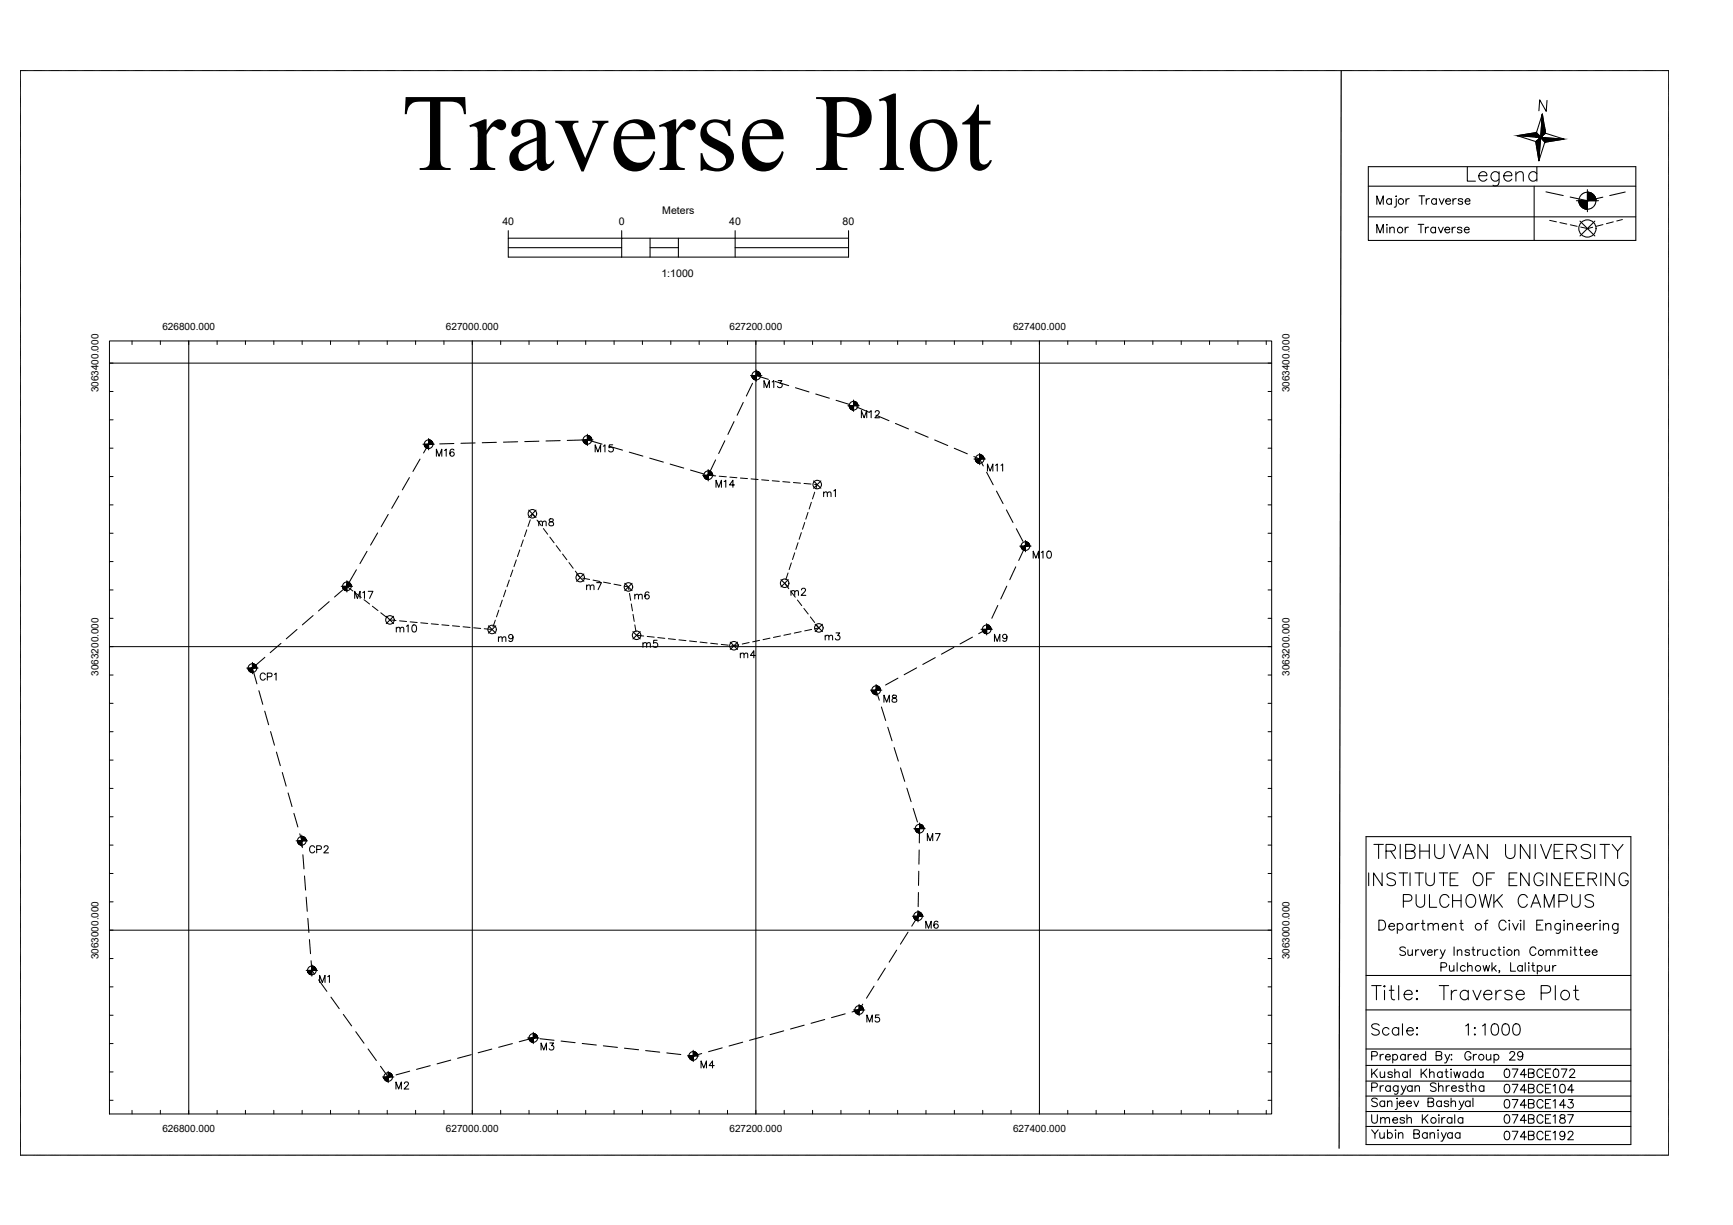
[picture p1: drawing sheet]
<svg xmlns="http://www.w3.org/2000/svg" width="420mm" height="297mm" viewBox="0 0 420 297" stroke-linecap="round" stroke-linejoin="round" font-family="sans-serif">
<defs><g id="words">
<text font-size="26.7" x="97.3" y="41.2">Traverse Plot</text>
<text font-size="8.4" x="354.5" y="46.2">Legend</text>
<g font-size="7.1">
<text x="332" y="209.5">TRIBHUVAN UNIVERSITY</text>
<text x="331.3" y="243.8">Title: Traverse Plot</text>
</g>
<g font-size="6.6">
<text x="330.6" y="215.9">INSTITUTE OF ENGINEERING</text>
<text x="339" y="221.2">PULCHOWK CAMPUS</text>
</g>
<text font-size="6.2" x="331.3" y="252.2">Scale: 1:1000</text>
<g font-size="5.3">
<text x="363.4" y="262.5">074BCE072</text>
<text x="363.4" y="266.3">074BCE104</text>
<text x="363.4" y="269.9">074BCE143</text>
<text x="363.4" y="273.8">074BCE187</text>
<text x="363.4" y="277.6">074BCE192</text>
</g>
<g font-size="2.6">
<text x="160.6" y="51.8">Meters</text>
<text x="383.1" y="50.1">l</text>
<text x="121.8" y="54.5">40</text>
<text x="150" y="54.5">0</text>
<text x="176.8" y="54.5">40</text>
<text x="204.3" y="54.5">80</text>
<text x="160.4" y="67.1">1:1000</text>
</g>
<g font-size="2.4">
<text x="39.4" y="80">626800.000</text>
<text x="108.1" y="80">627000.000</text>
<text x="176.9" y="80">627200.000</text>
<text x="245.6" y="80">627400.000</text>
<text x="23.9" y="95.1" transform="rotate(-90 23.9 95.1)">3063400.000</text>
<text x="312.7" y="95.1" transform="rotate(-90 312.7 95.1)">3063400.000</text>
<text x="23.9" y="163.9" transform="rotate(-90 23.9 163.9)">3063200.000</text>
<text x="312.7" y="163.9" transform="rotate(-90 312.7 163.9)">3063200.000</text>
<text x="23.9" y="232.6" transform="rotate(-90 23.9 232.6)">3063000.000</text>
<text x="312.7" y="232.6" transform="rotate(-90 312.7 232.6)">3063000.000</text>
<text x="39.4" y="274.5">626800.000</text>
<text x="108.1" y="274.5">627000.000</text>
<text x="176.9" y="274.5">627200.000</text>
<text x="245.6" y="274.5">627400.000</text>
</g>
</g></defs>
<g fill="none" stroke="#000" stroke-width=".25">
<path d="M182 91.1h2.7M183.3 89.7v2.8M185.2 94v-1.7l.7 1.7 .6-1.7v1.7M187.2 92.6l.4-.3v1.7M188.7 92.3h.9l-.5 .6a.57 .57 0 0 1 .4 1 .57 .57 0 0 1-1-.2M205.6 98.4h2.7M206.9 97v2.8M210.8 99.9l.4-.3v1.7M212.2 100l.3-.4h.3l.4 .3-.3 .6-.8 .8h1.2M102.5 107.7h2.8M103.9 106.3v2.8M105.8 110.6v-1.7l.7 1.7 .6-1.7v1.7"/>
<path d="M107.8 109.2l.4-.3v1.7M110.1 109.2l-.1-.2a.56 .56 0 0 0-.8 .2 1.02 1.02 0 0 0 .4 1.4 .53 .53 0 0 0 .5-.5 .53 .53 0 0 0-.4-.5 .53 .53 0 0 0-.6 .5M141 106.7h2.8M142.4 105.3v2.7M144.3 109.6v-1.7l.7 1.7 .6-1.7v1.7M146.3 108.2l.4-.3v1.7M148.6 107.9h-.9v.7a.61 .61 0 0 1 .9 0 .61 .61 0 0 1-.1 .9 .61 .61 0 0 1-.9-.2M170.3 115.2h2.8M171.7 113.9v2.7M173.6 118.2v-1.8l.7 1.8 .6-1.8v1.8M175.6 116.8l.4-.4v1.8M178.1 117.6h-1.2l.8-1.2v1.8"/>
<path d="M208.8 101.3v-1.7l.7 1.7 .6-1.7v1.7M236.1 111.3h2.8M237.5 109.9v2.8M239.4 114.2v-1.7l.7 1.7 .6-1.7v1.7M241.4 112.8l.4-.3v1.7M242.7 112.8l.4-.3v1.7M247.2 132.4h2.8M248.6 131v2.8M250.5 135.3v-1.7l.6 1.7 .7-1.7v1.7M252.5 133.9l.4-.3v1.7M254 133.7a.57 .57 0 0 1 .8 .2l.1 .5a.74 .74 0 0 1-.6 .9 1.11 1.11 0 0 1-.3-1.6zM82.7 142.2h2.8"/>
<path d="M84.1 140.8v2.7M86 145.1v-1.7l.7 1.7 .6-1.7v1.7M88 143.7l.4-.3v1.7M89.3 143.4h1.1l-.8 1.7M237.8 152.6h2.8M239.2 151.2v2.8M241.1 155.5v-1.7l.7 1.7 .6-1.7v1.7M244.1 154.4a.54 .54 0 0 1-.7 .4 .54 .54 0 0 1-.2-.8 .54 .54 0 0 1 .8 0l.1 .4a.82 .82 0 0 1-.6 1.1l-.4-.2M59.8 162h2.8M61.2 160.6v2.8M64.3 163.6a.63 .63 0 0 0-.7-.4 .63 .63 0 0 0-.5 .7 .71 .71 0 0 0 .2 .9 .71 .71 0 0 0 .9-.1l.1-.2M64.8 164.1l1-.1 .2-.2-.1-.4-1.1-.2v1.7"/>
<path d="M66.5 163.5l.4-.3v1.7M211 167.4h2.8M212.4 166v2.7M214.3 170.3v-1.7l.7 1.7 .6-1.7v1.7M216.4 168.6v.5l.8 .3 .2 .3a.58 .58 0 0 1-.6 .6 .58 .58 0 0 1-.5-.6l.2-.3 .8-.3v-.3a.65 .65 0 0 0-.9-.2zM222.9 199.6v2.7M71.8 203.9h2.7M73.2 202.5v2.8M76.3 205.5a.63 .63 0 0 0-.7-.4 .63 .63 0 0 0-.5 .6v.4a.63 .63 0 0 0 .5 .7 .63 .63 0 0 0 .7-.4M76.8 206l1-.1 .1-.2-.1-.5-1-.1v1.7M78.6 205.5l.3-.4h.3l.4 .3-.3 .6-.8 .8h1.1M221.6 200.9h2.7"/>
<path d="M224.8 203.9v-1.8l.7 1.8 .6-1.8v1.8M226.8 202.1h1.1l-.8 1.8M74.2 235.3h2.8M75.6 233.9v2.8M77.5 238.2v-1.7l.6 1.7 .7-1.7v1.7M79.5 236.8l.4-.3v1.7M221.2 222.2h2.7M222.6 220.8v2.7M224.5 225.1v-1.7l.6 1.7 .7-1.7v1.7M227.4 223.6l-.1-.1a.55 .55 0 0 0-.8 .2 .99 .99 0 0 0 .4 1.4 .53 .53 0 0 0 .6-.5 .53 .53 0 0 0-.5-.6 .53 .53 0 0 0-.6 .5M94.1 259.8v2.7M127.9 251.7h2.8"/>
<path d="M129.3 250.3v2.8M131.2 254.6v-1.7l.6 1.7 .7-1.7v1.7M133.3 252.9h.9l-.5 .6a.57 .57 0 0 1 .4 1 .57 .57 0 0 1-1-.2M166.7 256h2.7M168.1 254.7v2.7M170 259v-1.8l.6 1.8 .7-1.8v1.8M173.2 258.4h-1.3l.8-1.2v1.8M206.9 244.9h2.8M208.3 243.5v2.8M210.2 247.8v-1.7l.6 1.7 .7-1.7v1.7M213.1 246.1h-.8l-.1 .7a.61 .61 0 0 1 .9 0 .61 .61 0 0 1-.1 .9 .61 .61 0 0 1-.9-.2M92.7 261.2h2.8"/>
<path d="M96 264.1v-1.8l.7 1.8 .6-1.8v1.8M98.1 262.8l.3-.5h.3l.3 .4-.2 .6-.8 .8h1.1"/>
<circle cx="183.3" cy="91.1" r="1.05"/>
<circle cx="206.9" cy="98.4" r="1.05"/>
<circle cx="103.9" cy="107.7" r="1.05"/>
<circle cx="142.4" cy="106.7" r="1.05"/>
<circle cx="171.7" cy="115.2" r="1.05"/>
<circle cx="237.5" cy="111.3" r="1.05"/>
<circle cx="248.6" cy="132.4" r="1.05"/>
<circle cx="84.1" cy="142.2" r="1.05"/>
<circle cx="239.2" cy="152.6" r="1.05"/>
<circle cx="61.2" cy="162" r="1.05"/>
<circle cx="212.4" cy="167.3" r="1.05"/>
<circle cx="73.2" cy="203.9" r="1.05"/>
<circle cx="222.9" cy="200.9" r="1.05"/>
<circle cx="75.6" cy="235.3" r="1.05"/>
<circle cx="222.6" cy="222.2" r="1.05"/>
<circle cx="129.3" cy="251.7" r="1.05"/>
<circle cx="168.1" cy="256" r="1.05"/>
<circle cx="208.3" cy="244.9" r="1.05"/>
<circle cx="94.1" cy="261.1" r="1.05"/>
</g>
<g fill="#000" stroke="#000" stroke-width=".24">
<path d="M182.3 91.1v.2l1-.2zM182.3 91.3l1-.2-.9 .4zM182.4 91.5l.1 .2 .8-.6z"/>
<path d="M182.5 91.7l.1 .1 .7-.7zM182.6 91.8l.7-.7-.6 .9zM183.3 91.1l-.6 .9 .2 .1z"/>
<path d="M183.3 91.1l-.4 1h.2zM183.3 91.1v1h-.2z"/>
<path d="M183.5 90l-.2 1.1 .4-1zM183.3 90h.2l-.2 1.1z"/>
<path d="M184.1 90.3l-.8 .8 .9-.6zM183.9 90.2l.2 .1-.8 .8zM183.7 90.1l-.4 1 .6-.9z"/>
<path d="M183.3 91.1h1.1v-.2zM183.3 91.1l1-.4 .1 .2zM183.3 91.1l1-.4-.1-.2z"/>
<path d="M205.9 98.4v.2l1-.2zM205.9 98.6l1-.2-.9 .4zM206 98.8l.1 .2 .8-.6z"/>
<path d="M206.1 99l.1 .1 .7-.7zM206.2 99.1l.7-.7-.5 .9zM206.9 98.4l-.5 .9 .1 .1z"/>
<path d="M206.9 98.4l-.4 1h.2zM206.9 98.4v1h-.2z"/>
<path d="M207.2 97.3l-.3 1.1 .4-1zM206.9 97.3h.3l-.3 1.1z"/>
<path d="M207.7 97.6l-.8 .8 .9-.6zM207.5 97.5l.2 .1-.8 .8zM207.3 97.4l-.4 1 .6-.9z"/>
<path d="M206.9 98.4h1.1v-.2zM206.9 98.4l1-.4 .1 .2zM206.9 98.4l1-.4-.1-.2z"/>
<path d="M102.9 107.7v.2l1-.2zM102.9 107.9l1-.2-1 .4zM102.9 108.1l.1 .2 .9-.6z"/>
<path d="M103 108.3l.2 .2 .7-.8zM103.2 108.5l.7-.8-.6 .9zM103.9 107.7l-.6 .9 .2 .1z"/>
<path d="M103.9 107.7l-.4 1 .2 .1zM103.9 107.7v1.1h-.2z"/>
<path d="M104.1 106.7l-.2 1 .4-1zM103.9 106.7h.2l-.2 1z"/>
<path d="M104.7 107l-.8 .7 .9-.6zM104.5 106.8l.2 .2-.8 .7zM104.3 106.7l-.4 1 .6-.9z"/>
<path d="M103.9 107.7h1.1v-.2zM103.9 107.7l1-.4 .1 .2zM103.9 107.7l1-.4-.1-.2z"/>
<path d="M141.3 106.7l.1 .2 1-.2zM141.4 106.9l1-.2-1 .4zM141.4 107.1l.1 .1 .9-.5z"/>
<path d="M141.5 107.2l.2 .2 .7-.7zM141.7 107.4l.7-.7-.6 .8zM142.4 106.7l-.6 .8 .2 .1z"/>
<path d="M142.4 106.7l-.4 .9 .2 .1zM142.4 106.7v1h-.2z"/>
<path d="M142.6 105.6l-.2 1.1 .4-1zM142.4 105.6h.2l-.2 1.1z"/>
<path d="M143.2 105.9l-.8 .8 .9-.6zM143 105.8l.2 .1-.8 .8zM142.8 105.7l-.4 1 .6-.9z"/>
<path d="M142.4 106.7h1.1l-.1-.2zM142.4 106.7l1-.4v.2zM142.4 106.7l1-.4-.1-.2z"/>
<path d="M170.7 115.2v.3l1-.3zM170.7 115.5l1-.3-1 .5zM170.7 115.7l.1 .1 .9-.6z"/>
<path d="M170.8 115.8l.2 .2 .7-.8zM171.7 115.2l-.6 .9-.1-.1zM171.7 115.2l-.6 .9 .2 .1z"/>
<path d="M171.7 115.2l-.4 1 .2 .1zM171.7 115.2v1.1h-.2z"/>
<path d="M171.9 114.2l-.2 1 .4-.9zM171.7 114.2h.2l-.2 1z"/>
<path d="M171.7 115.2l.9-.5-.1-.2zM172.3 114.4l.2 .1-.8 .7zM172.1 114.3l-.4 .9 .6-.8z"/>
<path d="M171.7 115.2h1.1l-.1-.2zM171.7 115.2l1-.4v.2zM171.7 115.2l1-.4-.1-.1z"/>
<path d="M236.5 111.3v.2l1-.2zM236.5 111.5l1-.2-1 .4zM236.5 111.7l.1 .2 .9-.6z"/>
<path d="M236.6 111.9l.2 .2 .7-.8zM236.8 112.1l.7-.8-.6 .9zM237.5 111.3l-.6 .9 .2 .1z"/>
<path d="M237.5 111.3l-.4 1h.2zM237.5 111.3v1.1l-.2-.1z"/>
<path d="M237.7 110.3l-.2 1 .4-1zM237.5 110.2l.2 .1-.2 1z"/>
<path d="M238.3 110.6l-.8 .7 .9-.6zM238.1 110.4l.2 .2-.8 .7zM237.9 110.3l-.4 1 .6-.9z"/>
<path d="M237.5 111.3h1.1v-.2zM237.5 111.3l1-.4 .1 .2zM237.5 111.3l1-.4-.1-.2z"/>
<path d="M247.6 132.4v.2l1-.2zM247.6 132.6l1-.2-1 .4zM247.6 132.8l.1 .2 .9-.6z"/>
<path d="M247.7 133l.2 .2 .7-.8zM247.9 133.2l.7-.8-.6 .9zM248.6 132.4l-.6 .9 .2 .1z"/>
<path d="M248.6 132.4l-.4 1 .2 .1zM248.6 132.4v1.1h-.2z"/>
<path d="M248.8 131.4l-.2 1 .4-.9zM248.6 131.4h.2l-.2 1z"/>
<path d="M249.4 131.7l-.8 .7 .9-.6zM249.2 131.5l.2 .2-.8 .7zM249 131.5l-.4 .9 .6-.9z"/>
<path d="M248.6 132.4h1.1l-.1-.2zM248.6 132.4l1-.4v.2zM248.6 132.4l1-.4-.1-.2z"/>
<path d="M83 142.2l.1 .2 1-.2zM83.1 142.4l1-.2-1 .4zM83.1 142.6l.1 .2 .9-.6z"/>
<path d="M83.2 142.8l.2 .1 .7-.7zM84.1 142.2l-.6 .9-.1-.2zM84.1 142.2l-.6 .9 .2 .1z"/>
<path d="M84.1 142.2l-.4 1h.2zM84.1 142.2v1h-.2z"/>
<path d="M84.3 141.1l-.2 1.1 .4-1zM84.1 141.1h.2l-.2 1.1z"/>
<path d="M84.1 142.2l.9-.6-.1-.2zM84.7 141.3l.2 .1-.8 .8zM84.5 141.2l-.4 1 .6-.9z"/>
<path d="M84.1 142.2h1.1l-.1-.2zM84.1 142.2l1-.4v.2zM84.1 142.2l1-.4-.1-.2z"/>
<path d="M238.2 152.6v.2l1-.2zM238.2 152.8l1-.2-1 .4zM238.2 153l.1 .2 .9-.6z"/>
<path d="M238.3 153.2l.2 .1 .7-.7zM238.5 153.3l.7-.7-.6 .9zM239.2 152.6l-.6 .9 .2 .1z"/>
<path d="M239.2 152.6l-.4 1h.2zM239.2 152.6v1h-.2z"/>
<path d="M239.4 151.6l-.2 1 .4-1zM239.2 151.5l.2 .1-.2 1z"/>
<path d="M240 151.8l-.8 .8 .9-.6zM239.8 151.7l.2 .1-.8 .8zM239.6 151.6l-.4 1 .6-.9z"/>
<path d="M239.2 152.6h1.1l-.1-.2zM239.2 152.6l1-.4v.2zM239.2 152.6l1-.4-.1-.2z"/>
<path d="M60.1 162l.1 .2 1-.2zM60.2 162.2l1-.2-1 .4zM60.2 162.4l.1 .2 .9-.6z"/>
<path d="M60.3 162.6l.1 .1 .8-.7zM60.4 162.7l.8-.7-.6 .9zM61.2 162l-.6 .9 .2 .1z"/>
<path d="M61.2 162l-.4 1h.2zM61.2 162v1.1l-.2-.1z"/>
<path d="M61.4 161l-.2 1 .4-1zM61.2 160.9l.2 .1-.2 1z"/>
<path d="M61.9 161.2l-.7 .8 .9-.6zM61.8 161.1l.1 .1-.7 .8zM61.6 161l-.4 1 .6-.9z"/>
<path d="M61.2 162h1.1l-.1-.2zM61.2 162l1-.4v.2zM61.2 162l1-.4-.1-.2z"/>
<path d="M211.4 167.4v.2l1-.2zM211.4 167.6l1-.2-1 .4zM211.4 167.8l.1 .1 .9-.5z"/>
<path d="M211.5 167.9l.2 .2 .7-.7zM212.4 167.4l-.6 .8-.1-.1zM212.4 167.4l-.6 .8 .2 .1z"/>
<path d="M212.4 167.4l-.4 .9 .2 .1zM212.4 167.4v1h-.2z"/>
<path d="M212.6 166.3l-.2 1.1 .4-1zM212.4 166.3h.2l-.2 1.1z"/>
<path d="M212.4 167.4l.9-.6-.1-.2zM213 166.5l.2 .1-.8 .8zM212.8 166.4l-.4 1 .6-.9z"/>
<path d="M212.4 167.4h1.1v-.3zM212.4 167.4l1-.5 .1 .2zM212.4 167.4l1-.5-.1-.1z"/>
<path d="M223.1 199.9l-.2 1 .4-1zM222.9 199.9h.2l-.2 1z"/>
<path d="M72.1 203.9v.2l1.1-.2zM72.1 204.1l1.1-.2-1 .4zM72.2 204.3l.1 .2 .9-.6z"/>
<path d="M72.3 204.5l.1 .1 .8-.7zM72.4 204.6l.8-.7-.6 .9zM73.2 203.9l-.6 .9 .2 .1z"/>
<path d="M73.2 203.9l-.4 1h.2zM73.2 203.9v1h-.2z"/>
<path d="M73.4 202.8l-.2 1.1 .4-1zM73.2 202.8h.2l-.2 1.1z"/>
<path d="M73.9 203.1l-.7 .8 .8-.6zM73.8 203l.1 .1-.7 .8zM73.6 202.9l-.4 1 .6-.9z"/>
<path d="M73.2 203.9h1v-.2zM73.2 203.9l.9-.4 .1 .2zM73.2 203.9l.9-.4-.1-.2z"/>
<path d="M221.9 200.9v.2l1-.2zM221.9 201.1l1-.2-.9 .4zM222 201.3l.1 .2 .8-.6z"/>
<path d="M222.1 201.5l.1 .2 .7-.8zM222.2 201.7l.7-.8-.5 .9zM222.9 200.9l-.5 .9 .1 .1z"/>
<path d="M222.9 200.9l-.4 1 .2 .1zM222.9 200.9v1.1h-.2z"/>
<path d="M223.7 200.2l-.8 .7 .9-.6zM223.5 200l.2 .2-.8 .7zM223.3 199.9l-.4 1 .6-.9z"/>
<path d="M222.9 200.9h1.1v-.2zM222.9 200.9l1-.4 .1 .2zM222.9 200.9l1-.4-.1-.2z"/>
<path d="M74.5 235.3l.1 .2 1-.2zM74.6 235.5l1-.2-1 .4zM74.6 235.7l.1 .2 .9-.6z"/>
<path d="M74.7 235.9l.2 .1 .7-.7zM74.9 236l.7-.7-.6 .9zM75.6 235.3l-.6 .9 .2 .1z"/>
<path d="M75.6 235.3l-.4 1h.2zM75.6 235.3v1.1l-.2-.1z"/>
<path d="M75.8 234.3l-.2 1 .4-1zM75.6 234.2l.2 .1-.2 1z"/>
<path d="M76.3 234.6l-.7 .7 .9-.6zM76.2 234.4l.1 .2-.7 .7zM76 234.3l-.4 1 .6-.9z"/>
<path d="M75.6 235.3h1.1l-.1-.2zM75.6 235.3l1-.4v.2zM75.6 235.3l1-.4-.1-.2z"/>
<path d="M221.5 222.2v.2l1.1-.2zM221.5 222.4l1.1-.2-1 .4zM221.6 222.6l.1 .2 .9-.6z"/>
<path d="M221.7 222.8l.1 .1 .8-.7zM221.8 222.9l.8-.7-.6 .8zM222.6 222.2l-.6 .8 .2 .1z"/>
<path d="M222.6 222.2l-.4 .9 .2 .1zM222.6 222.2v1h-.2z"/>
<path d="M222.8 221.1l-.2 1.1 .4-1zM222.6 221.1h.2l-.2 1.1z"/>
<path d="M222.6 222.2l.8-.6-.1-.2zM223.2 221.3l.1 .1-.7 .8zM223 221.2l-.4 1 .6-.9z"/>
<path d="M222.6 222.2h1v-.2zM222.6 222.2l.9-.4 .1 .2zM222.6 222.2l.9-.4-.1-.2z"/>
<path d="M128.2 251.7l.1 .2 1-.2zM128.3 251.9l1-.2-1 .4zM128.3 252.1l.1 .2 .9-.6z"/>
<path d="M128.4 252.3l.1 .1 .8-.7zM128.5 252.4l.8-.7-.6 .9zM129.3 251.7l-.6 .9 .2 .1z"/>
<path d="M129.3 251.7l-.4 1h.2zM129.3 251.7v1h-.2z"/>
<path d="M129.5 250.7l-.2 1 .4-1zM129.3 250.6l.2 .1-.2 1z"/>
<path d="M130 250.9l-.7 .8 .9-.6zM129.9 250.8l.1 .1-.7 .8zM129.7 250.7l-.4 1 .6-.9z"/>
<path d="M129.3 251.7h1.1l-.1-.2zM129.3 251.7l1-.4v.2zM129.3 251.7l1-.4-.1-.2z"/>
<path d="M167 256v.2l1.1-.2zM167 256.2l1.1-.2-1 .4zM167.1 256.4l.1 .2 .9-.6z"/>
<path d="M167.2 256.6l.1 .2 .8-.8zM168.1 256l-.6 .9-.2-.1zM168.1 256l-.6 .9 .2 .1z"/>
<path d="M168.1 256l-.4 1 .2 .1zM168.1 256v1.1h-.2z"/>
<path d="M168.3 255l-.2 1 .4-.9zM168.1 255h.2l-.2 1z"/>
<path d="M168.8 255.3l-.7 .7 .8-.6zM168.7 255.2l.1 .1-.7 .7zM168.5 255.1l-.4 .9 .6-.8z"/>
<path d="M168.1 256h1v-.2zM168.1 256l1-.4v.2zM168.1 256l1-.4-.2-.2z"/>
<path d="M207.2 244.9v.2l1.1-.2zM207.2 245.1l1.1-.2-1 .4zM207.3 245.3l.1 .2 .9-.6z"/>
<path d="M207.4 245.5l.1 .1 .8-.7zM207.5 245.6l.8-.7-.6 .9zM208.3 244.9l-.6 .9 .2 .1z"/>
<path d="M208.3 244.9l-.4 1h.2zM208.3 244.9v1.1l-.2-.1z"/>
<path d="M208.5 243.9l-.2 1 .4-1zM208.3 243.8l.2 .1-.2 1z"/>
<path d="M209 244.2l-.7 .7 .9-.6zM208.9 244l.1 .2-.7 .7zM208.7 243.9l-.4 1 .6-.9z"/>
<path d="M208.3 244.9h1v-.2zM208.3 244.9l1-.4v.2zM208.3 244.9l1-.4-.1-.2z"/>
<path d="M93.1 261.2v.2l1-.2zM93.1 261.4l1-.2-1 .4zM93.1 261.6l.1 .1 .9-.5z"/>
<path d="M93.2 261.7l.2 .2 .7-.7zM93.4 261.9l.7-.7-.6 .8zM94.1 261.2l-.6 .8 .2 .1z"/>
<path d="M94.1 261.2l-.4 .9 .2 .1zM94.1 261.2v1h-.2z"/>
<path d="M94.3 260.1l-.2 1.1 .4-1zM94.1 260.1h.2l-.2 1.1z"/>
<path d="M94.9 260.4l-.8 .8 .9-.6zM94.7 260.3l.2 .1-.8 .8zM94.5 260.2l-.4 1 .6-.9z"/>
<path d="M94.1 261.2h1.1v-.3zM94.1 261.2l1-.5 .1 .2zM94.1 261.2l1-.5-.1-.1z"/>
</g>
<!-- layer: C-TOPO -->
<g fill="none" stroke="#000" stroke-width=".25">
<path d="M4.9 17.3v.2M4.9 17.6v.1M4.9 17.8v.2M4.9 18.1v.2M4.9 18.3v.2M4.9 18.6v.2M4.9 18.8v.2M4.9 19.1v.2M4.9 19.4v.1M4.9 19.6v.2M4.9 19.9v.2M5 17.1l-.1 .1"/>
<path d="M5.1 17.1h.2M5.4 17.1h.2M5.6 17.1h.2M5.9 17.1h.2M6.2 17.1h.1M6.4 17.1h.2M6.7 17.1h.1M6.9 17.1h.2M7.2 17.1h.2M7.4 17.1h.2M7.7 17.1h.2M8 17.1h.1"/>
<path d="M8.2 17.1h.2M8.5 17.1h.1M8.7 17.1h.2M9 17.1h.2M9.2 17.1h.2M9.5 17.1h.2M9.8 17.1h.1M10 17.1h.2M10.3 17.1h.2M10.5 17.1h.2M10.8 17.1h.2M11.1 17.1h.1"/>
<path d="M11.3 17.1h.2M11.6 17.1h.1M11.8 17.1h.2M12.1 17.1h.2M12.3 17.1h.2M12.6 17.1h.2M12.9 17.1h.1M13.1 17.1h.2M13.4 17.1h.1M13.6 17.1h.2M13.9 17.1h.2M14.1 17.1h.2"/>
<path d="M14.4 17.1h.2M14.7 17.1h.1M14.9 17.1h.2M15.2 17.1h.2M15.4 17.1h.2M15.7 17.1h.2M16 17.1h.1M16.2 17.1h.2M16.5 17.1h.1M16.7 17.1h.2M17 17.1h.2M17.2 17.1h.2"/>
<path d="M17.5 17.1h.2M17.8 17.1h.1M18 17.1h.2M18.3 17.1h.1M18.5 17.1h.2M18.8 17.1h.2M19 17.1h.2M19.3 17.1h.2M19.6 17.1h.1M19.8 17.1h.2M20.1 17.1h.2M20.3 17.1h.2"/>
<path d="M20.6 17.1h.2M20.9 17.1h.1M21.1 17.1h.2M21.4 17.1h.1M21.6 17.1h.2M21.9 17.1h.2M22.1 17.1h.2M22.4 17.1h.2M22.7 17.1h.1M22.9 17.1h.2M23.2 17.1h.1M23.4 17.1h.2"/>
<path d="M23.7 17.1h.2M23.9 17.1h.2M24.2 17.1h.2M24.5 17.1h.1M24.7 17.1h.2M25 17.1h.2M25.2 17.1h.2M25.5 17.1h.2M25.7 17.1h.2M26 17.1h.2M26.3 17.1h.1M26.5 17.1h.2"/>
<path d="M26.8 17.1h.2M27 17.1h.2M27.3 17.1h.2M27.6 17.1h.1M27.8 17.1h.2M28.1 17.1h.1M28.3 17.1h.2M28.6 17.1h.2M28.8 17.1h.2M29.1 17.1h.2M29.4 17.1h.1M29.6 17.1h.2"/>
<path d="M29.9 17.1h.1M30.1 17.1h.2M30.4 17.1h.2M30.6 17.1h.2M30.9 17.1h.2M31.2 17.1h.1M31.4 17.1h.2M31.7 17.1h.2M31.9 17.1h.2M32.2 17.1h.2M32.5 17.1h.1M32.7 17.1h.2"/>
<path d="M33 17.1h.1M33.2 17.1h.2M33.5 17.1h.2M33.7 17.1h.2M34 17.1h.2M34.3 17.1h.1M34.5 17.1h.2M34.8 17.1h.1M35 17.1h.2M35.3 17.1h.2M35.5 17.1h.2M35.8 17.1h.2"/>
<path d="M36.1 17.1h.1M36.3 17.1h.2M36.6 17.1h.2M36.8 17.1h.2M37.1 17.1h.2M37.4 17.1h.1M37.6 17.1h.2M37.9 17.1h.1M38.1 17.1h.2M38.4 17.1h.2M38.6 17.1h.2M38.9 17.1h.2"/>
<path d="M39.2 17.1h.1M39.4 17.1h.2M39.7 17.1h.1M39.9 17.1h.2M40.2 17.1h.2M40.4 17.1h.2M40.7 17.1h.2M41 17.1h.1M41.2 17.1h.2M41.5 17.1h.2M41.7 17.1h.2M42 17.1h.2"/>
<path d="M42.2 17.1h.2M42.5 17.1h.2M42.8 17.1h.1M43 17.1h.2M43.3 17.1h.2M43.5 17.1h.2M43.8 17.1h.2M44.1 17.1h.1M44.3 17.1h.2M44.6 17.1h.1M44.8 17.1h.2M45.1 17.1h.2"/>
<path d="M45.3 17.1h.2M45.6 17.1h.2M45.9 17.1h.1M46.1 17.1h.2M46.4 17.1h.1M46.6 17.1h.2M46.9 17.1h.2M47.1 17.1h.2M47.4 17.1h.2M47.7 17.1h.1M47.9 17.1h.2M48.2 17.1h.2"/>
<path d="M48.4 17.1h.2M48.7 17.1h.2M49 17.1h.1M49.2 17.1h.2M49.5 17.1h.1M49.7 17.1h.2M50 17.1h.2M50.2 17.1h.2M50.5 17.1h.2M50.8 17.1h.1M51 17.1h.2M51.3 17.1h.1"/>
<path d="M51.5 17.1h.2M51.8 17.1h.2M52 17.1h.2M52.3 17.1h.2M52.6 17.1h.1M52.8 17.1h.2M53.1 17.1h.2M53.3 17.1h.2M53.6 17.1h.2M53.9 17.1h.1M54.1 17.1h.2M54.4 17.1h.1"/>
<path d="M54.6 17.1h.2M54.9 17.1h.2M55.1 17.1h.2M55.4 17.1h.2M55.7 17.1h.1M55.9 17.1h.2M56.2 17.1h.1M56.4 17.1h.2M56.7 17.1h.2M56.9 17.1h.2M57.2 17.1h.2M57.5 17.1h.1"/>
<path d="M57.7 17.1h.2M58 17.1h.2M58.2 17.1h.2M58.5 17.1h.2M58.7 17.1h.2M59 17.1h.2M59.3 17.1h.1M59.5 17.1h.2M59.8 17.1h.2M60 17.1h.2M60.3 17.1h.2M60.6 17.1h.1"/>
<path d="M60.8 17.1h.2M61.1 17.1h.1M61.3 17.1h.2M61.6 17.1h.2M61.8 17.1h.2M62.1 17.1h.2M62.4 17.1h.1M62.6 17.1h.2M62.9 17.1h.1M63.1 17.1h.2M63.4 17.1h.2M63.6 17.1h.2"/>
<path d="M63.9 17.1h.2M64.2 17.1h.1M64.4 17.1h.2M64.7 17.1h.2M64.9 17.1h.2M65.2 17.1h.2M65.5 17.1h.1M65.7 17.1h.2M66 17.1h.1M66.2 17.1h.2M66.5 17.1h.2M66.7 17.1h.2"/>
<path d="M67 17.1h.2M67.3 17.1h.1M67.5 17.1h.2M67.8 17.1h.1M68 17.1h.2M68.3 17.1h.2M68.5 17.1h.2M68.8 17.1h.2M69.1 17.1h.1M69.3 17.1h.2M69.6 17.1h.2M69.8 17.1h.2"/>
<path d="M70.1 17.1h.2M70.4 17.1h.1M70.6 17.1h.2M70.9 17.1h.1M71.1 17.1h.2M71.4 17.1h.2M71.6 17.1h.2M71.9 17.1h.2M72.2 17.1h.1M72.4 17.1h.2M72.7 17.1h.1M72.9 17.1h.2"/>
<path d="M73.2 17.1h.2M73.4 17.1h.2M73.7 17.1h.2M74 17.1h.1M74.2 17.1h.2M74.5 17.1h.2M74.7 17.1h.2M75 17.1h.2M75.2 17.1h.2M75.5 17.1h.2M75.8 17.1h.1M76 17.1h.2"/>
<path d="M76.3 17.1h.2M76.5 17.1h.2M76.8 17.1h.2M77.1 17.1h.1M77.3 17.1h.2M77.6 17.1h.1M77.8 17.1h.2M78.1 17.1h.2M78.3 17.1h.2M78.6 17.1h.2M78.9 17.1h.1M79.1 17.1h.2"/>
<path d="M79.4 17.1h.1M79.6 17.1h.2M79.9 17.1h.2M80.1 17.1h.2M80.4 17.1h.2M80.7 17.1h.1M80.9 17.1h.2M81.2 17.1h.2M81.4 17.1h.2M81.7 17.1h.2M82 17.1h.1M82.2 17.1h.2"/>
<path d="M82.5 17.1h.1M82.7 17.1h.2M83 17.1h.1M83.2 17.1h.2M83.5 17.1h.2M83.8 17.1h.1M84 17.1h.2M84.3 17.1h.1M84.5 17.1h.2M84.8 17.1h.2M85 17.1h.2M85.3 17.1h.2"/>
<path d="M85.6 17.1h.1M85.8 17.1h.2M86.1 17.1h.2M86.3 17.1h.2M86.6 17.1h.2M86.9 17.1h.1M87.1 17.1h.2M87.4 17.1h.1M87.6 17.1h.2M87.9 17.1h.1M88.1 17.1h.2M88.4 17.1h.2"/>
<path d="M88.7 17.1h.1M88.9 17.1h.2M89.2 17.1h.1M89.4 17.1h.2M89.7 17.1h.2M89.9 17.1h.2M90.2 17.1h.2M90.5 17.1h.1M90.7 17.1h.2M91 17.1h.2M91.2 17.1h.2M91.5 17.1h.2"/>
<path d="M91.7 17.1h.2M92 17.1h.2M92.3 17.1h.1M92.5 17.1h.2M92.8 17.1h.1M93 17.1h.2M93.3 17.1h.2M93.6 17.1h.1M93.8 17.1h.2M94.1 17.1h.1M94.3 17.1h.2M94.6 17.1h.2"/>
<path d="M94.8 17.1h.2M95.1 17.1h.2M95.4 17.1h.1M95.6 17.1h.2M95.9 17.1h.1M96.1 17.1h.2M96.4 17.1h.2M96.6 17.1h.2M96.9 17.1h.2M97.2 17.1h.1M97.4 17.1h.2M97.7 17.1h.1"/>
<path d="M97.9 17.1h.2M98.2 17.1h.2M98.5 17.1h.1M98.7 17.1h.2M99 17.1h.1M99.2 17.1h.2M99.5 17.1h.1M99.7 17.1h.2M100 17.1h.2M100.3 17.1h.1M100.5 17.1h.2M100.8 17.1h.1"/>
<path d="M101 17.1h.2M101.3 17.1h.2M101.5 17.1h.2M101.8 17.1h.2M102.1 17.1h.1M102.3 17.1h.2M102.6 17.1h.2M102.8 17.1h.2M103.1 17.1h.2M103.4 17.1h.1M103.6 17.1h.2M103.9 17.1h.1"/>
<path d="M104.1 17.1h.2M104.4 17.1h.1M104.6 17.1h.2M104.9 17.1h.2M105.2 17.1h.1M105.4 17.1h.2M105.7 17.1h.1M105.9 17.1h.2M106.2 17.1h.2M106.4 17.1h.2M106.7 17.1h.2M107 17.1h.1"/>
<path d="M107.2 17.1h.2M107.5 17.1h.2M107.7 17.1h.2M108 17.1h.2M108.2 17.1h.2M108.5 17.1h.2M108.8 17.1h.1M109 17.1h.2M109.3 17.1h.1M109.5 17.1h.2M109.8 17.1h.2M110.1 17.1h.1"/>
<path d="M110.3 17.1h.2M110.6 17.1h.1M110.8 17.1h.2M111.1 17.1h.2M111.3 17.1h.2M111.6 17.1h.2M111.9 17.1h.1M112.1 17.1h.2M112.4 17.1h.1M112.6 17.1h.2M112.9 17.1h.2M113.1 17.1h.2"/>
<path d="M113.4 17.1h.2M113.7 17.1h.1M113.9 17.1h.2M114.2 17.1h.1M114.4 17.1h.2M114.7 17.1h.2M115 17.1h.1M115.2 17.1h.2M115.5 17.1h.1M115.7 17.1h.2M116 17.1h.1M116.2 17.1h.2"/>
<path d="M116.5 17.1h.2M116.8 17.1h.1M117 17.1h.2M117.3 17.1h.1M117.5 17.1h.2M117.8 17.1h.2M118 17.1h.2M118.3 17.1h.2M118.6 17.1h.1M118.8 17.1h.2M119.1 17.1h.1M119.3 17.1h.2"/>
<path d="M119.6 17.1h.2M119.9 17.1h.1M120.1 17.1h.2M120.4 17.1h.1M120.6 17.1h.2M120.9 17.1h.1M121.1 17.1h.2M121.4 17.1h.2M121.7 17.1h.1M121.9 17.1h.2M122.2 17.1h.1M122.4 17.1h.2"/>
<path d="M122.7 17.1h.2M122.9 17.1h.2M123.2 17.1h.2M123.5 17.1h.1M123.7 17.1h.2M124 17.1h.1M124.2 17.1h.2M124.5 17.1h.2M124.7 17.1h.2M125 17.1h.2M125.3 17.1h.1M125.5 17.1h.2"/>
<path d="M125.8 17.1h.1M126 17.1h.2M126.3 17.1h.2M126.6 17.1h.1M126.8 17.1h.2M127.1 17.1h.1M127.3 17.1h.2M127.6 17.1h.2M127.8 17.1h.2M128.1 17.1h.2M128.4 17.1h.1M128.6 17.1h.2"/>
<path d="M128.9 17.1h.1M129.1 17.1h.2M129.4 17.1h.2M129.6 17.1h.2M129.9 17.1h.2M130.2 17.1h.1M130.4 17.1h.2M130.7 17.1h.1M130.9 17.1h.2M131.2 17.1h.2M131.5 17.1h.1M131.7 17.1h.2"/>
<path d="M132 17.1h.1M132.2 17.1h.2M132.5 17.1h.1M132.7 17.1h.2M133 17.1h.2M133.3 17.1h.1M133.5 17.1h.2M133.8 17.1h.1M134 17.1h.2M134.3 17.1h.2M134.5 17.1h.2M134.8 17.1h.2"/>
<path d="M135.1 17.1h.1M135.3 17.1h.2M135.6 17.1h.1M135.8 17.1h.2M136.1 17.1h.2M136.4 17.1h.1M136.6 17.1h.2M136.9 17.1h.1M137.1 17.1h.2M137.4 17.1h.1M137.6 17.1h.2M137.9 17.1h.2"/>
<path d="M138.2 17.1h.1M138.4 17.1h.2M138.7 17.1h.1M138.9 17.1h.2M139.2 17.1h.2M139.4 17.1h.2M139.7 17.1h.2M140 17.1h.1M140.2 17.1h.2M140.5 17.1h.1M140.7 17.1h.2M141 17.1h.2"/>
<path d="M141.2 17.1h.2M141.5 17.1h.2M141.8 17.1h.1M142 17.1h.2M142.3 17.1h.1M142.5 17.1h.2M142.8 17.1h.2M143.1 17.1h.1M143.3 17.1h.2M143.6 17.1h.1M143.8 17.1h.2M144.1 17.1h.2"/>
<path d="M144.3 17.1h.2M144.6 17.1h.2M144.9 17.1h.1M145.1 17.1h.2M145.4 17.1h.1M145.6 17.1h.2M145.9 17.1h.2M146.1 17.1h.2M146.4 17.1h.2M146.7 17.1h.1M146.9 17.1h.2M147.2 17.1h.1"/>
<path d="M147.4 17.1h.2M147.7 17.1h.2M148 17.1h.1M148.2 17.1h.2M148.5 17.1h.1M148.7 17.1h.2M149 17.1h.1M149.2 17.1h.2M149.5 17.1h.2M149.8 17.1h.1M150 17.1h.2M150.3 17.1h.1"/>
<path d="M150.5 17.1h.2M150.8 17.1h.2M151 17.1h.2M151.3 17.1h.2M151.6 17.1h.1M151.8 17.1h.2M152.1 17.1h.1M152.3 17.1h.2M152.6 17.1h.2M152.9 17.1h.1M153.1 17.1h.2M153.4 17.1h.1"/>
<path d="M153.6 17.1h.2M153.9 17.1h.1M154.1 17.1h.2M154.4 17.1h.2M154.7 17.1h.1M154.9 17.1h.2M155.2 17.1h.1M155.4 17.1h.2M155.7 17.1h.2M155.9 17.1h.2M156.2 17.1h.2M156.5 17.1h.1"/>
<path d="M156.7 17.1h.2M157 17.1h.1M157.2 17.1h.2M157.5 17.1h.2M157.7 17.1h.2M158 17.1h.2M158.3 17.1h.1M158.5 17.1h.2M158.8 17.1h.1M159 17.1h.2M159.3 17.1h.2M159.6 17.1h.1"/>
<path d="M159.8 17.1h.2M160.1 17.1h.1M160.3 17.1h.2M160.6 17.1h.2M160.8 17.1h.2M161.1 17.1h.2M161.3 17.1h.2M161.6 17.1h.2M161.9 17.1h.1M162.1 17.1h.2M162.4 17.1h.2M162.6 17.1h.2"/>
<path d="M162.9 17.1h.2M163.2 17.1h.1M163.4 17.1h.2M163.7 17.1h.1M163.9 17.1h.2M164.2 17.1h.2M164.5 17.1h.1M164.7 17.1h.2M165 17.1h.1M165.2 17.1h.2M165.5 17.1h.1M165.7 17.1h.2"/>
<path d="M166 17.1h.2M166.3 17.1h.1M166.5 17.1h.2M166.8 17.1h.1M167 17.1h.2M167.3 17.1h.2M167.5 17.1h.2M167.8 17.1h.2M168.1 17.1h.1M168.3 17.1h.2M168.6 17.1h.1M168.8 17.1h.2"/>
<path d="M169.1 17.1h.2M169.4 17.1h.1M169.6 17.1h.2M169.9 17.1h.1M170.1 17.1h.2M170.4 17.1h.1M170.6 17.1h.2M170.9 17.1h.2M171.2 17.1h.1M171.4 17.1h.2M171.7 17.1h.1M171.9 17.1h.2"/>
<path d="M172.2 17.1h.2M172.4 17.1h.2M172.7 17.1h.2M173 17.1h.1M173.2 17.1h.2M173.5 17.1h.1M173.7 17.1h.2M174 17.1h.2M174.2 17.1h.2M174.5 17.1h.2M174.8 17.1h.1M175 17.1h.2"/>
<path d="M175.3 17.1h.1M175.5 17.1h.2M175.8 17.1h.2M176.1 17.1h.1M176.3 17.1h.2M176.6 17.1h.1M176.8 17.1h.2M177.1 17.1h.2M177.3 17.1h.2M177.6 17.1h.2M177.8 17.1h.2M178.1 17.1h.2"/>
<path d="M178.4 17.1h.1M178.6 17.1h.2M178.9 17.1h.2M179.1 17.1h.2M179.4 17.1h.2M179.7 17.1h.1M179.9 17.1h.2M180.2 17.1h.1M180.4 17.1h.2M180.7 17.1h.2M181 17.1h.1M181.2 17.1h.2"/>
<path d="M181.5 17.1h.1M181.7 17.1h.2M182 17.1h.1M182.2 17.1h.2M182.5 17.1h.2M182.7 17.1h.2M183 17.1h.2M183.3 17.1h.1M183.5 17.1h.2M183.8 17.1h.2M184 17.1h.2M184.3 17.1h.2"/>
<path d="M184.6 17.1h.1M184.8 17.1h.2M185.1 17.1h.1M185.3 17.1h.2M185.6 17.1h.2M185.9 17.1h.1M186.1 17.1h.2M186.4 17.1h.1M186.6 17.1h.2M186.9 17.1h.1M187.1 17.1h.2M187.4 17.1h.2"/>
<path d="M187.6 17.1h.2M187.9 17.1h.2M188.2 17.1h.1M188.4 17.1h.2M188.7 17.1h.2M188.9 17.1h.2M189.2 17.1h.2M189.5 17.1h.1M189.7 17.1h.2M190 17.1h.1M190.2 17.1h.2M190.5 17.1h.2"/>
<path d="M190.7 17.1h.2M191 17.1h.2M191.3 17.1h.1M191.5 17.1h.2M191.8 17.1h.1M192 17.1h.2M192.3 17.1h.2M192.5 17.1h.2M192.8 17.1h.2M193.1 17.1h.1M193.3 17.1h.2M193.6 17.1h.2"/>
<path d="M193.8 17.1h.2M194.1 17.1h.2M194.3 17.1h.2M194.6 17.1h.2M194.9 17.1h.1M195.1 17.1h.2M195.4 17.1h.2M195.6 17.1h.2M195.9 17.1h.2M196.2 17.1h.1M196.4 17.1h.2M196.7 17.1h.1"/>
<path d="M196.9 17.1h.2M197.2 17.1h.2M197.4 17.1h.2M197.7 17.1h.2M198 17.1h.1M198.2 17.1h.2M198.5 17.1h.1M198.7 17.1h.2M199 17.1h.2M199.2 17.1h.2M199.5 17.1h.2M199.8 17.1h.1"/>
<path d="M200 17.1h.2M200.3 17.1h.2M200.5 17.1h.2M200.8 17.1h.2M201.1 17.1h.1M201.3 17.1h.2M201.6 17.1h.1M201.8 17.1h.2M202.1 17.1h.2M202.3 17.1h.2M202.6 17.1h.2M202.9 17.1h.1"/>
<path d="M203.1 17.1h.2M203.4 17.1h.1M203.6 17.1h.2M203.9 17.1h.2M204.1 17.1h.2M204.4 17.1h.2M204.7 17.1h.1M204.9 17.1h.2M205.2 17.1h.2M205.4 17.1h.2M205.7 17.1h.2M206 17.1h.1"/>
<path d="M206.2 17.1h.2M206.5 17.1h.1M206.7 17.1h.2M207 17.1h.2M207.2 17.1h.2M207.5 17.1h.2M207.8 17.1h.1M208 17.1h.2M208.3 17.1h.1M208.5 17.1h.2M208.8 17.1h.2M209 17.1h.2"/>
<path d="M209.3 17.1h.2M209.6 17.1h.1M209.8 17.1h.2M210.1 17.1h.2M210.3 17.1h.2M210.6 17.1h.2M210.9 17.1h.1M211.1 17.1h.2M211.4 17.1h.1M211.6 17.1h.2M211.9 17.1h.2M212.1 17.1h.2"/>
<path d="M212.4 17.1h.2M212.7 17.1h.1M212.9 17.1h.2M213.2 17.1h.1M213.4 17.1h.2M213.7 17.1h.2M213.9 17.1h.2M214.2 17.1h.2M214.5 17.1h.1M214.7 17.1h.2M215 17.1h.2M215.2 17.1h.2"/>
<path d="M215.5 17.1h.2M215.7 17.1h.2M216 17.1h.2M216.3 17.1h.1M216.5 17.1h.2M216.8 17.1h.2M217 17.1h.2M217.3 17.1h.2M217.6 17.1h.1M217.8 17.1h.2M218.1 17.1h.1M218.3 17.1h.2"/>
<path d="M218.6 17.1h.2M218.8 17.1h.2M219.1 17.1h.2M219.4 17.1h.1M219.6 17.1h.2M219.9 17.1h.1M220.1 17.1h.2M220.4 17.1h.2M220.6 17.1h.2M220.9 17.1h.2M221.2 17.1h.1M221.4 17.1h.2"/>
<path d="M221.7 17.1h.2M221.9 17.1h.2M222.2 17.1h.2M222.5 17.1h.1M222.7 17.1h.2M223 17.1h.1M223.2 17.1h.2M223.5 17.1h.2M223.7 17.1h.2M224 17.1h.2M224.3 17.1h.1M224.5 17.1h.2"/>
<path d="M224.8 17.1h.1M225 17.1h.2M225.3 17.1h.2M225.5 17.1h.2M225.8 17.1h.2M226.1 17.1h.1M226.3 17.1h.2M226.6 17.1h.2M226.8 17.1h.2M227.1 17.1h.2M227.4 17.1h.1M227.6 17.1h.2"/>
<path d="M227.9 17.1h.1M228.1 17.1h.2M228.4 17.1h.2M228.6 17.1h.2M228.9 17.1h.2M229.2 17.1h.1M229.4 17.1h.2M229.7 17.1h.1M229.9 17.1h.2M230.2 17.1h.2M230.4 17.1h.2M230.7 17.1h.2"/>
<path d="M231 17.1h.1M231.2 17.1h.2M231.5 17.1h.2M231.7 17.1h.2M232 17.1h.2M232.2 17.1h.2M232.5 17.1h.2M232.8 17.1h.1M233 17.1h.2M233.3 17.1h.2M233.5 17.1h.2M233.8 17.1h.2"/>
<path d="M234.1 17.1h.1M234.3 17.1h.2M234.6 17.1h.1M234.8 17.1h.2M235.1 17.1h.2M235.3 17.1h.2M235.6 17.1h.2M235.9 17.1h.1M236.1 17.1h.2M236.4 17.1h.1M236.6 17.1h.2M236.9 17.1h.2"/>
<path d="M237.1 17.1h.2M237.4 17.1h.2M237.7 17.1h.1M237.9 17.1h.2M238.2 17.1h.2M238.4 17.1h.2M238.7 17.1h.2M239 17.1h.1M239.2 17.1h.2M239.5 17.1h.1M239.7 17.1h.2M240 17.1h.2"/>
<path d="M240.2 17.1h.2M240.5 17.1h.2M240.8 17.1h.1M241 17.1h.2M241.3 17.1h.1M241.5 17.1h.2M241.8 17.1h.2M242 17.1h.2M242.3 17.1h.2M242.6 17.1h.1M242.8 17.1h.2M243.1 17.1h.2"/>
<path d="M243.3 17.1h.2M243.6 17.1h.2M243.9 17.1h.1M244.1 17.1h.2M244.4 17.1h.1M244.6 17.1h.2M244.9 17.1h.2M245.1 17.1h.2M245.4 17.1h.2M245.7 17.1h.1M245.9 17.1h.2M246.2 17.1h.1"/>
<path d="M246.4 17.1h.2M246.7 17.1h.2M246.9 17.1h.2M247.2 17.1h.2M247.5 17.1h.1M247.7 17.1h.2M248 17.1h.2M248.2 17.1h.2M248.5 17.1h.2M248.7 17.1h.2M249 17.1h.2M249.3 17.1h.1"/>
<path d="M249.5 17.1h.2M249.8 17.1h.2M250 17.1h.2M250.3 17.1h.2M250.6 17.1h.1M250.8 17.1h.2M251.1 17.1h.1M251.3 17.1h.2M251.6 17.1h.2M251.8 17.1h.2M252.1 17.1h.2M252.4 17.1h.1"/>
<path d="M252.6 17.1h.2M252.9 17.1h.1M253.1 17.1h.2M253.4 17.1h.2M253.6 17.1h.2M253.9 17.1h.2M254.2 17.1h.1M254.4 17.1h.2M254.7 17.1h.2M254.9 17.1h.2M255.2 17.1h.2M255.5 17.1h.1"/>
<path d="M255.7 17.1h.2M256 17.1h.1M256.2 17.1h.2M256.5 17.1h.2M256.7 17.1h.2M257 17.1h.2M257.3 17.1h.1M257.5 17.1h.2M257.8 17.1h.1M258 17.1h.2M258.3 17.1h.2M258.5 17.1h.2"/>
<path d="M258.8 17.1h.2M259.1 17.1h.1M259.3 17.1h.2M259.6 17.1h.2M259.8 17.1h.2M260.1 17.1h.2M260.4 17.1h.1M260.6 17.1h.2M260.9 17.1h.1M261.1 17.1h.2M261.4 17.1h.2M261.6 17.1h.2"/>
<path d="M261.9 17.1h.2M262.2 17.1h.1M262.4 17.1h.2M262.7 17.1h.1M262.9 17.1h.2M263.2 17.1h.2M263.4 17.1h.2M263.7 17.1h.2M264 17.1h.1M264.2 17.1h.2M264.5 17.1h.2M264.7 17.1h.2"/>
<path d="M265 17.1h.2M265.2 17.1h.2M265.5 17.1h.2M265.8 17.1h.1M266 17.1h.2M266.3 17.1h.2M266.5 17.1h.2M266.8 17.1h.2M267.1 17.1h.1M267.3 17.1h.2M267.6 17.1h.1M267.8 17.1h.2"/>
<path d="M268.1 17.1h.2M268.3 17.1h.2M268.6 17.1h.2M268.9 17.1h.1M269.1 17.1h.2M269.4 17.1h.1M269.6 17.1h.2M269.9 17.1h.2M270.1 17.1h.2M270.4 17.1h.2M270.7 17.1h.1M270.9 17.1h.2"/>
<path d="M271.2 17.1h.2M271.4 17.1h.2M271.7 17.1h.2M272 17.1h.1M272.2 17.1h.2M272.5 17.1h.1M272.7 17.1h.2M273 17.1h.2M273.2 17.1h.2M273.5 17.1h.2M273.8 17.1h.1M274 17.1h.2"/>
<path d="M274.3 17.1h.1M274.5 17.1h.2M274.8 17.1h.2M275 17.1h.2M275.3 17.1h.2M275.6 17.1h.1M275.8 17.1h.2M276.1 17.1h.2M276.3 17.1h.2M276.6 17.1h.2M276.9 17.1h.1M277.1 17.1h.2"/>
<path d="M277.4 17.1h.1M277.6 17.1h.2M277.9 17.1h.2M278.1 17.1h.2M278.4 17.1h.2M278.7 17.1h.1M278.9 17.1h.2M279.2 17.1h.1M279.4 17.1h.2M279.7 17.1h.2M279.9 17.1h.2M280.2 17.1h.2"/>
<path d="M280.5 17.1h.1M280.7 17.1h.2M281 17.1h.2M281.2 17.1h.2M281.5 17.1h.2M281.7 17.1h.2M282 17.1h.2M282.3 17.1h.1M282.5 17.1h.2M282.8 17.1h.2M283 17.1h.2M283.3 17.1h.2"/>
<path d="M283.6 17.1h.1M283.8 17.1h.2M284.1 17.1h.1M284.3 17.1h.2M284.6 17.1h.2M284.8 17.1h.2M285.1 17.1h.2M285.4 17.1h.1M285.6 17.1h.2M285.9 17.1h.1M286.1 17.1h.2M286.4 17.1h.2"/>
<path d="M286.6 17.1h.2M286.9 17.1h.2M287.2 17.1h.1M287.4 17.1h.2M287.7 17.1h.2M287.9 17.1h.2M288.2 17.1h.2M288.5 17.1h.1M288.7 17.1h.2M289 17.1h.1M289.2 17.1h.2M289.5 17.1h.2"/>
<path d="M289.7 17.1h.2M290 17.1h.2M290.3 17.1h.1M290.5 17.1h.2M290.8 17.1h.1M291 17.1h.2M291.3 17.1h.2M291.5 17.1h.2M291.8 17.1h.2M292.1 17.1h.1M292.3 17.1h.2M292.6 17.1h.2"/>
<path d="M292.8 17.1h.2M293.1 17.1h.2M293.4 17.1h.1M293.6 17.1h.2M293.9 17.1h.1M294.1 17.1h.2M294.4 17.1h.2M294.6 17.1h.2M294.9 17.1h.2M295.2 17.1h.1M295.4 17.1h.2M295.7 17.1h.1"/>
<path d="M295.9 17.1h.2M296.2 17.1h.2M296.4 17.1h.2M296.7 17.1h.2M297 17.1h.1M297.2 17.1h.2M297.5 17.1h.2M297.7 17.1h.2M298 17.1h.2M298.2 17.1h.2M298.5 17.1h.2M298.8 17.1h.1"/>
<path d="M299 17.1h.2M299.3 17.1h.2M299.5 17.1h.2M299.8 17.1h.2M300.1 17.1h.1M300.3 17.1h.2M300.6 17.1h.1M300.8 17.1h.2M301.1 17.1h.2M301.3 17.1h.2M301.6 17.1h.2M301.9 17.1h.1"/>
<path d="M302.1 17.1h.2M302.4 17.1h.1M302.6 17.1h.2M302.9 17.1h.2M303.1 17.1h.2M303.4 17.1h.2M303.7 17.1h.1M303.9 17.1h.2M304.2 17.1h.2M304.4 17.1h.2M304.7 17.1h.2M305 17.1h.1"/>
<path d="M305.2 17.1h.2M305.5 17.1h.1M305.7 17.1h.2M306 17.1h.2M306.2 17.1h.2M306.5 17.1h.2M306.8 17.1h.1M307 17.1h.2M307.3 17.1h.1M307.5 17.1h.2M307.8 17.1h.2M308 17.1h.2"/>
<path d="M308.3 17.1h.2M308.6 17.1h.1M308.8 17.1h.2M309.1 17.1h.2M309.3 17.1h.2M309.6 17.1h.2M309.9 17.1h.1M310.1 17.1h.2M310.4 17.1h.1M310.6 17.1h.2M310.9 17.1h.2M311.1 17.1h.2"/>
<path d="M311.4 17.1h.2M311.7 17.1h.1M311.9 17.1h.2M312.2 17.1h.1M312.4 17.1h.2M312.7 17.1h.2M312.9 17.1h.2M313.2 17.1h.2M313.5 17.1h.1M313.7 17.1h.2M314 17.1h.2M314.2 17.1h.2"/>
<path d="M314.5 17.1h.2M314.7 17.1h.2M315 17.1h.2M315.3 17.1h.1M315.5 17.1h.2M315.8 17.1h.2M316 17.1h.2M316.3 17.1h.2M316.6 17.1h.1M316.8 17.1h.2M317.1 17.1h.1M317.3 17.1h.2"/>
<path d="M317.6 17.1h.2M317.8 17.1h.2M318.1 17.1h.2M318.4 17.1h.1M318.6 17.1h.2M318.9 17.1h.1M319.1 17.1h.2M319.4 17.1h.2M319.6 17.1h.2M319.9 17.1h.2M320.2 17.1h.1M320.4 17.1h.2"/>
<path d="M320.7 17.1h.2M320.9 17.1h.2M321.2 17.1h.2M321.5 17.1h.1M321.7 17.1h.2M322 17.1h.1M322.2 17.1h.2M322.5 17.1h.2M322.7 17.1h.2M323 17.1h.2M323.3 17.1h.1M323.5 17.1h.2"/>
<path d="M323.8 17.1h.1M324 17.1h.2M324.3 17.1h.2M324.5 17.1h.2M324.8 17.1h.2M325.1 17.1h.1M325.3 17.1h.2M325.6 17.1h.2M325.8 17.1h.2M326.1 17.1h.2M326.4 17.1h.1M326.6 17.1h.2"/>
<path d="M326.9 17.1h.1M327.1 17.1h.2M327.4 17.1h.2M327.6 17.1h.2M327.9 17.1h.2M328.2 17.1h.1M328.4 17.1h.2M328.7 17.1h.1M328.9 17.1h.2M329.2 17.1h.2M329.4 17.1h.2M329.7 17.1h.2"/>
<path d="M330 17.1h.1M330.2 17.1h.2M330.5 17.1h.2M330.7 17.1h.2M331 17.1h.2M331.2 17.1h.2M331.5 17.1h.2M331.8 17.1h.1M332 17.1h.2M332.3 17.1h.2M332.5 17.1h.2M332.8 17.1h.2"/>
<path d="M333.1 17.1h.1M333.3 17.1h.2M333.6 17.1h.1M333.8 17.1h.2M334.1 17.1h.2M334.3 17.1h.2M334.6 17.1h.2M334.9 17.1h.1M335.1 17.1h.2M335.4 17.1h.1M335.6 17.1h.2M335.9 17.1h.2"/>
<path d="M336.1 17.1h.2M336.4 17.1h.2M336.7 17.1h.1M336.9 17.1h.2M337.2 17.1h.2M337.4 17.1h.2M337.7 17.1h.2M338 17.1h.1M338.2 17.1h.2M338.5 17.1h.1M338.7 17.1h.2M339 17.1h.1"/>
<path d="M339.2 17.1h.2M339.5 17.1h.2M339.8 17.1h.1M340 17.1h.2M340.3 17.1h.1M340.5 17.1h.2M340.8 17.1h.2M341 17.1h.2M341.3 17.1h.2M341.6 17.1h.1M341.8 17.1h.2M342.1 17.1h.2"/>
<path d="M342.3 17.1h.2M342.6 17.1h.2M342.9 17.1h.1M343.1 17.1h.2M343.4 17.1h.1M343.6 17.1h.2M343.9 17.1h.2M344.1 17.1h.2M344.4 17.1h.2M344.7 17.1h.1M344.9 17.1h.2M345.2 17.1h.1"/>
<path d="M345.4 17.1h.2M345.7 17.1h.2M345.9 17.1h.2M346.2 17.1h.2M346.5 17.1h.1M346.7 17.1h.2M347 17.1h.2M347.2 17.1h.2M347.5 17.1h.2M347.7 17.1h.2M348 17.1h.2M348.3 17.1h.1"/>
<path d="M348.5 17.1h.2M348.8 17.1h.2M349 17.1h.2M349.3 17.1h.2M349.6 17.1h.1M349.8 17.1h.2M350.1 17.1h.1M350.3 17.1h.2M350.6 17.1h.2M350.8 17.1h.2M351.1 17.1h.2M351.4 17.1h.1"/>
<path d="M351.6 17.1h.2M351.9 17.1h.1M352.1 17.1h.2M352.4 17.1h.2M352.6 17.1h.2M352.9 17.1h.2M353.2 17.1h.1M353.4 17.1h.2M353.7 17.1h.2M353.9 17.1h.2M354.2 17.1h.2M354.5 17.1h.1"/>
<path d="M354.7 17.1h.2M355 17.1h.1M355.2 17.1h.2M355.5 17.1h.1M355.7 17.1h.2M356 17.1h.2M356.3 17.1h.1M356.5 17.1h.2M356.8 17.1h.1M357 17.1h.2M357.3 17.1h.2M357.5 17.1h.2"/>
<path d="M357.8 17.1h.2M358.1 17.1h.1M358.3 17.1h.2M358.6 17.1h.2M358.8 17.1h.2M359.1 17.1h.2M359.4 17.1h.1M359.6 17.1h.2M359.9 17.1h.1M360.1 17.1h.2M360.4 17.1h.1M360.6 17.1h.2"/>
<path d="M360.9 17.1h.2M361.2 17.1h.1M361.4 17.1h.2M361.7 17.1h.1M361.9 17.1h.2M362.2 17.1h.2M362.4 17.1h.2M362.7 17.1h.2M363 17.1h.1M363.2 17.1h.2M363.5 17.1h.2M363.7 17.1h.2"/>
<path d="M364 17.1h.2M364.2 17.1h.2M364.5 17.1h.2M364.8 17.1h.1M365 17.1h.2M365.3 17.1h.1M365.5 17.1h.2M365.8 17.1h.2M366.1 17.1h.1M366.3 17.1h.2M366.6 17.1h.1M366.8 17.1h.2"/>
<path d="M367.1 17.1h.2M367.3 17.1h.2M367.6 17.1h.2M367.9 17.1h.1M368.1 17.1h.2M368.4 17.1h.1M368.6 17.1h.2M368.9 17.1h.2M369.1 17.1h.2M369.4 17.1h.2M369.7 17.1h.1M369.9 17.1h.2"/>
<path d="M370.2 17.1h.1M370.4 17.1h.2M370.7 17.1h.2M371 17.1h.1M371.2 17.1h.2M371.5 17.1h.1M371.7 17.1h.2M372 17.1h.1M372.2 17.1h.2M372.5 17.1h.2M372.8 17.1h.1M373 17.1h.2"/>
<path d="M373.3 17.1h.1M373.5 17.1h.2M373.8 17.1h.2M374 17.1h.2M374.3 17.1h.2M374.6 17.1h.1M374.8 17.1h.2M375.1 17.1h.1M375.3 17.1h.2M375.6 17.1h.2M375.9 17.1h.1M376.1 17.1h.2"/>
<path d="M376.4 17.1h.1M376.6 17.1h.2M376.9 17.1h.1M377.1 17.1h.2M377.4 17.1h.2M377.7 17.1h.1M377.9 17.1h.2M378.2 17.1h.1M378.4 17.1h.2M378.7 17.1h.2M378.9 17.1h.2M379.2 17.1h.2"/>
<path d="M379.5 17.1h.1M379.7 17.1h.2M380 17.1h.1M380.2 17.1h.2M380.5 17.1h.2M380.7 17.1h.2M381 17.1h.2M381.3 17.1h.1M381.5 17.1h.2M381.8 17.1h.1M382 17.1h.2M382.3 17.1h.2"/>
<path d="M382.6 17.1h.1M382.8 17.1h.2M383.1 17.1h.1M383.3 17.1h.2M383.6 17.1h.2M383.8 17.1h.2M384.1 17.1h.2M384.4 17.1h.1M384.6 17.1h.2M384.9 17.1h.1M385.1 17.1h.2M385.4 17.1h.2"/>
<path d="M385.6 17.1h.2M385.9 17.1h.2M386.2 17.1h.1M386.4 17.1h.2M386.7 17.1h.1M386.9 17.1h.2M387.2 17.1h.2M387.5 17.1h.1M387.7 17.1h.2M388 17.1h.1M388.2 17.1h.2M388.5 17.1h.1"/>
<path d="M388.7 17.1h.2M389 17.1h.2M389.3 17.1h.1M389.5 17.1h.2M389.8 17.1h.1M390 17.1h.2M390.3 17.1h.2M390.5 17.1h.2M390.8 17.1h.2M391.1 17.1h.1M391.3 17.1h.2M391.6 17.1h.1"/>
<path d="M391.8 17.1h.2M392.1 17.1h.2M392.4 17.1h.1M392.6 17.1h.2M392.9 17.1h.1M393.1 17.1h.2M393.4 17.1h.1M393.6 17.1h.2M393.9 17.1h.2M394.2 17.1h.1M394.4 17.1h.2M394.7 17.1h.1"/>
<path d="M394.9 17.1h.2M395.2 17.1h.2M395.4 17.1h.2M395.7 17.1h.2M396 17.1h.1M396.2 17.1h.2M396.5 17.1h.1M396.7 17.1h.2M397 17.1h.2M397.2 17.1h.2M397.5 17.1h.2M397.8 17.1h.1"/>
<path d="M398 17.1h.2M398.3 17.1h.1M398.5 17.1h.2M398.8 17.1h.2M399.1 17.1h.1M399.3 17.1h.2M399.6 17.1h.1M399.8 17.1h.2M400.1 17.1h.2M400.3 17.1h.2M400.6 17.1h.2M400.9 17.1h.1"/>
<path d="M401.1 17.1h.2M401.4 17.1h.1M401.6 17.1h.2M401.9 17.1h.2M402.1 17.1h.2M402.4 17.1h.2M402.7 17.1h.1M402.9 17.1h.2M403.2 17.1h.1M403.4 17.1h.2M403.7 17.1h.2M404 17.1h.1"/>
<path d="M404.2 17.1h.2M404.5 17.1l.1 .1M404.6 17.3v.2M404.6 17.6v.1M404.6 17.8v.2M404.6 18.1v.2M404.6 18.3v.2M404.6 18.6v.2M404.6 18.8v.2M404.6 19.1v.2M404.6 19.4v.1M404.6 19.6v.2"/>
<path d="M404.6 19.9v.2M4.9 20.1v.2M4.9 20.4v.2M4.9 20.7v.1M4.9 20.9v.2M4.9 21.2v.1M4.9 21.4v.2M4.9 21.7v.2M4.9 21.9v.2M4.9 22.2v.2M4.9 22.5v.1M4.9 22.7v.2"/>
<path d="M4.9 23v.1M4.9 23.2v.2M4.9 23.5v.2M4.9 23.7v.2M4.9 24v.2M4.9 24.3v.1M4.9 24.5v.2M4.9 24.8v.2M4.9 25v.2M4.9 25.3v.2M4.9 25.6v.1M4.9 25.8v.2"/>
<path d="M4.9 26.1v.1M4.9 26.3v.2M4.9 26.6v.2M4.9 26.8v.2M4.9 27.1v.2M4.9 27.4v.1M4.9 27.6v.2M4.9 27.9v.1M4.9 28.1v.2M4.9 28.4v.2M4.9 28.6v.2M4.9 28.9v.2"/>
<path d="M4.9 29.2v.1M4.9 29.4v.2M4.9 29.7v.2M4.9 29.9v.2M4.9 30.2v.2M4.9 30.5v.1M4.9 30.7v.2M4.9 31v.1M4.9 31.2v.2M4.9 31.5v.2M4.9 31.7v.2M4.9 32v.2"/>
<path d="M4.9 32.3v.1M4.9 32.5v.2M4.9 32.8v.1M4.9 33v.2M4.9 33.3v.2M4.9 33.5v.2M4.9 33.8v.2M4.9 34.1v.1M4.9 34.3v.2M4.9 34.6v.2M4.9 34.8v.2M4.9 35.1v.2"/>
<path d="M4.9 35.3v.2M4.9 35.6v.2M4.9 35.9v.1M4.9 36.1v.2M4.9 36.4v.2M4.9 36.6v.2M4.9 36.9v.2M4.9 37.2v.1M4.9 37.4v.2M4.9 37.7v.1M4.9 37.9v.2M4.9 38.2v.2"/>
<path d="M4.9 38.4v.2M4.9 38.7v.2M4.9 39v.1M4.9 39.2v.2M4.9 39.5v.1M4.9 39.7v.2M4.9 40v.2M367.8 32.9l11.4 .8M372.3 34.3l1.2-1 1 1.2M372.5 32.1l1 1.2 1.2-1M373.9 27.6l-1.4 4.5-4.7 .8 4.5 1.4 .8 4.7 1.4-4.5 4.7-.8-4.5-1.4-.8-4.7-.8 11.4M375.1 24.3l-.2 2.7-1.6-2.8-.2 2.7"/>
<path d="M404.6 20.1v.2M404.6 20.4v.2M404.6 20.7v.1M404.6 20.9v.2M404.6 21.2v.1M404.6 21.4v.2M404.6 21.7v.2M404.6 21.9v.2M404.6 22.2v.2M404.6 22.5v.1M404.6 22.7v.2M404.6 23v.1"/>
<path d="M404.6 23.2v.2M404.6 23.5v.2M404.6 23.7v.2M404.6 24v.2M404.6 24.3v.1M404.6 24.5v.2M404.6 24.8v.2M404.6 25v.2M404.6 25.3v.2M404.6 25.6v.1M404.6 25.8v.2M404.6 26.1v.1"/>
<path d="M404.6 26.3v.2M404.6 26.6v.2M404.6 26.8v.2M404.6 27.1v.2M404.6 27.4v.1M404.6 27.6v.2M404.6 27.9v.1M404.6 28.1v.2M404.6 28.4v.2M404.6 28.6v.2M404.6 28.9v.2M404.6 29.2v.1"/>
<path d="M404.6 29.4v.2M404.6 29.7v.2M404.6 29.9v.2M404.6 30.2v.2M404.6 30.5v.1M404.6 30.7v.2M404.6 31v.1M404.6 31.2v.2M404.6 31.5v.2M404.6 31.7v.2M404.6 32v.2M404.6 32.3v.1"/>
<path d="M404.6 32.5v.2M404.6 32.8v.1M404.6 33v.2M404.6 33.3v.2M404.6 33.5v.2M404.6 33.8v.2M404.6 34.1v.1M404.6 34.3v.2M404.6 34.6v.2M404.6 34.8v.2M404.6 35.1v.2M404.6 35.3v.2"/>
<path d="M404.6 35.6v.2M404.6 35.9v.1M404.6 36.1v.2M404.6 36.4v.2M404.6 36.6v.2M404.6 36.9v.2M404.6 37.2v.1M404.6 37.4v.2M404.6 37.7v.1M404.6 37.9v.2M404.6 38.2v.2M404.6 38.4v.2"/>
<path d="M404.6 38.7v.2M404.6 39v.1M404.6 39.2v.2M404.6 39.5v.1M404.6 39.7v.2M404.6 40v.2M4.9 40.2v.2M4.9 40.5v.2M4.9 40.8v.1M4.9 41v.2M4.9 41.3v.2M4.9 41.5v.2"/>
<path d="M4.9 41.8v.2M4.9 42.1v.1M4.9 42.3v.2M4.9 42.6v.1M4.9 42.8v.2M4.9 43.1v.2M4.9 43.3v.2M4.9 43.6v.2M4.9 43.9v.1M4.9 44.1v.2M4.9 44.4v.1M4.9 44.6v.2"/>
<path d="M4.9 44.9v.2M4.9 45.1v.2M4.9 45.4v.2M4.9 45.7v.1M4.9 45.9v.2M4.9 46.2v.2M4.9 46.4v.2M4.9 46.7v.2M4.9 47v.1M4.9 47.2v.2M4.9 47.5v.1M4.9 47.7v.2"/>
<path d="M4.9 48v.2M4.9 48.2v.2M4.9 48.5v.2M4.9 48.8v.1M4.9 49v.2M4.9 49.3v.1M4.9 49.5v.2M4.9 49.8v.2M4.9 50v.2M4.9 50.3v.2M4.9 50.6v.1M4.9 50.8v.2"/>
<path d="M4.9 51.1v.2M4.9 51.3v.2M4.9 51.6v.2M4.9 51.9v.1M4.9 52.1v.2M4.9 52.4v.1M4.9 52.6v.2M4.9 52.9v.2M4.9 53.1v.2M4.9 53.4v.2M4.9 53.7v.1M4.9 53.9v.2"/>
<path d="M4.9 54.2v.1M4.9 54.4v.2M4.9 54.7v.2M4.9 54.9v.2M4.9 55.2v.2M4.9 55.5v.1M4.9 55.7v.2M4.9 56v.1M4.9 56.2v.2M4.9 56.5v.2M4.9 56.7v.2M4.9 57v.2"/>
<path d="M4.9 57.3v.1M4.9 57.5v.2M4.9 57.8v.2M4.9 58v.2M4.9 58.3v.2M4.9 58.6v.1M4.9 58.8v.2M4.9 59.1v.1M4.9 59.3v.2M4.9 59.6v.2M4.9 59.8v.2M123.2 55.9v1.9"/>
<path d="M150.7 55.9v1.9h-27.5v4.5h82.5v-6.4M157.6 57.8v4.5M164.5 57.8v4.5M178.2 55.9v6.4M205.7 57.8h-55v4.5M374.8 46.5l4.2 .9M380.7 47.8l4.2 .9 3.7-.9M382.2 48.7h.2M383.1 53.6l3.6 3.6M383.8 46.9l-.2 .1M384 46.8l-.2 .1M384.2 46.7l-.1 .1"/>
<path d="M384.5 46.6l-.2 .1M384.7 46.6h-.1M384.8 46.6h.2M384.9 55.4h.1M384.9 46v.2M384.9 46.3v.1M384.9 46.5v.2M384.9 46.8v.2M384.9 47v.2M384.9 50.9v.2M384.9 51.2v.1M385.1 46.6h.1"/>
<path d="M385.3 46.7h.2M385.6 46.7l.1 .1M385.8 46.8l.2 .1M386 47l.2 .1M386.1 48.7h.1M386.2 47.1l.2 .2M386.3 50.1l-.1 .1M386.3 48.7h.2M386.4 47.3l.1 .2M386.5 49.9l-.1 .2M386.6 47.5l.1 .2M386.6 48.7h.2"/>
<path d="M386.6 49.7l-.1 .2M386.7 53.6l-3.6 3.6M386.7 47.7l.1 .2M386.8 49.5l-.1 .2M386.8 48l.1 .2M386.8 48.7h.2M386.8 49.3v.1M386.9 48.2v.2M386.9 49v.2M386.9 48.5v.2M386.9 48.7v.2M387.1 48.7h.2"/>
<path d="M387.4 48.7h.1M394 46.6l-3.7 .8M404.6 40.2v.2M404.6 40.5v.2M404.6 40.8v.1M404.6 41v.2M404.6 41.3v.2M404.6 41.5v.2M404.6 41.8v.2M404.6 42.1v.1M404.6 42.3v.2M404.6 42.6v.1"/>
<path d="M404.6 42.8v.2M404.6 43.1v.2M404.6 43.3v.2M404.6 43.6v.2M404.6 43.9v.1M404.6 44.1v.2M404.6 44.4v.1M404.6 44.6v.2M404.6 44.9v.2M404.6 45.1v.2M404.6 45.4v.2M404.6 45.7v.1"/>
<path d="M404.6 45.9v.2M404.6 46.2v.2M404.6 46.4v.2M404.6 46.7v.2M404.6 47v.1M404.6 47.2v.2M404.6 47.5v.1M404.6 47.7v.2M404.6 48v.2M404.6 48.2v.2M404.6 48.5v.2M404.6 48.8v.1"/>
<path d="M404.6 49v.2M404.6 49.3v.1M404.6 49.5v.2M404.6 49.8v.2M404.6 50v.2M404.6 50.3v.2M404.6 50.6v.1M404.6 50.8v.2M404.6 51.1v.2M404.6 51.3v.2M404.6 51.6v.2M404.6 51.9v.1"/>
<path d="M404.6 52.1v.2M404.6 52.4v.1M404.6 52.6v.2M404.6 52.9v.2M404.6 53.1v.2M404.6 53.4v.2M404.6 53.7v.1M404.6 53.9v.2M404.6 54.2v.1M404.6 54.4v.2M404.6 54.7v.2M404.6 54.9v.2"/>
<path d="M404.6 55.2v.2M404.6 55.5v.1M404.6 55.7v.2M404.6 56v.1M404.6 56.2v.2M404.6 56.5v.2M404.6 56.7v.2M404.6 57v.2M404.6 57.3v.1M404.6 57.5v.2M404.6 57.8v.2M404.6 58v.2"/>
<path d="M404.6 58.3v.2M404.6 58.6v.1M404.6 58.8v.2M404.6 59.1v.1M404.6 59.3v.2M404.6 59.6v.2M404.6 59.8v.2M4.9 60.1v.2M4.9 60.4v.1M4.9 60.6v.2M4.9 60.9v.1M4.9 61.1v.2"/>
<path d="M4.9 61.4v.2M4.9 61.6v.2M4.9 61.9v.2M4.9 62.2v.1M4.9 62.4v.2M4.9 62.7v.2M4.9 62.9v.2M4.9 63.2v.2M4.9 63.5v.1M4.9 63.7v.2M4.9 64v.1M4.9 64.2v.2"/>
<path d="M4.9 64.5v.2M4.9 64.7v.2M4.9 65v.2M4.9 65.3v.1M4.9 65.5v.2M4.9 65.8v.1M4.9 66v.2M4.9 66.3v.2M4.9 66.5v.2M4.9 66.8v.2M4.9 67.1v.1M4.9 67.3v.2"/>
<path d="M4.9 67.6v.2M4.9 67.8v.2M4.9 68.1v.2M4.9 68.4v.1M4.9 68.6v.2M4.9 68.9v.1M4.9 69.1v.2M4.9 69.4v.2M4.9 69.6v.2M4.9 69.9v.2M4.9 70.2v.1M4.9 70.4v.2"/>
<path d="M4.9 70.7v.1M4.9 70.9v.2M4.9 71.2v.2M4.9 71.4v.2M4.9 71.7v.2M4.9 72v.1M4.9 72.2v.2M4.9 72.5v.2M4.9 72.7v.2M4.9 73v.2M4.9 73.2v.2M4.9 73.5v.2"/>
<path d="M4.9 73.8v.1M4.9 74v.2M4.9 74.3v.2M4.9 74.5v.2M4.9 74.8v.2M4.9 75.1v.1M4.9 75.3v.2M4.9 75.6v.1M4.9 75.8v.2M4.9 76.1v.2M4.9 76.3v.2M4.9 76.6v.2"/>
<path d="M4.9 76.9v.1M4.9 77.1v.2M4.9 77.4v.1M4.9 77.6v.2M4.9 77.9v.2M4.9 78.1v.2M4.9 78.4v.2M4.9 78.7v.1M4.9 78.9v.2M4.9 79.2v.2M4.9 79.4v.2M4.9 79.7v.2"/>
<path d="M4.9 80v.1M123.2 60.1h27.5M157.6 60.1h6.9M178.2 60.1h27.5M404.6 60.1v.2M404.6 60.4v.1M404.6 60.6v.2M404.6 60.9v.1M404.6 61.1v.2M404.6 61.4v.2M404.6 61.6v.2M404.6 61.9v.2"/>
<path d="M404.6 62.2v.1M404.6 62.4v.2M404.6 62.7v.2M404.6 62.9v.2M404.6 63.2v.2M404.6 63.5v.1M404.6 63.7v.2M404.6 64v.1M404.6 64.2v.2M404.6 64.5v.2M404.6 64.7v.2M404.6 65v.2"/>
<path d="M404.6 65.3v.1M404.6 65.5v.2M404.6 65.8v.1M404.6 66v.2M404.6 66.3v.2M404.6 66.5v.2M404.6 66.8v.2M404.6 67.1v.1M404.6 67.3v.2M404.6 67.6v.2M404.6 67.8v.2M404.6 68.1v.2"/>
<path d="M404.6 68.4v.1M404.6 68.6v.2M404.6 68.9v.1M404.6 69.1v.2M404.6 69.4v.2M404.6 69.6v.2M404.6 69.9v.2M404.6 70.2v.1M404.6 70.4v.2M404.6 70.7v.1M404.6 70.9v.2M404.6 71.2v.2"/>
<path d="M404.6 71.4v.2M404.6 71.7v.2M404.6 72v.1M404.6 72.2v.2M404.6 72.5v.2M404.6 72.7v.2M404.6 73v.2M404.6 73.2v.2M404.6 73.5v.2M404.6 73.8v.1M404.6 74v.2M404.6 74.3v.2"/>
<path d="M404.6 74.5v.2M404.6 74.8v.2M404.6 75.1v.1M404.6 75.3v.2M404.6 75.6v.1M404.6 75.8v.2M404.6 76.1v.2M404.6 76.3v.2M404.6 76.6v.2M404.6 76.9v.1M404.6 77.1v.2M404.6 77.4v.1"/>
<path d="M404.6 77.6v.2M404.6 77.9v.2M404.6 78.1v.2M404.6 78.4v.2M404.6 78.7v.1M404.6 78.9v.2M404.6 79.2v.2M404.6 79.4v.2M404.6 79.7v.2M404.6 80v.1M4.9 80.2v.2M4.9 80.5v.1"/>
<path d="M4.9 80.7v.2M4.9 81v.1M4.9 81.2v.2M4.9 81.5v.2M4.9 81.8v.1M4.9 82v.2M4.9 82.3v.1M4.9 82.5v.2M4.9 82.8v.2M4.9 83v.2M4.9 83.3v.2M4.9 83.6v.1"/>
<path d="M4.9 83.8v.2M4.9 84.1v.2M4.9 84.3v.2M4.9 84.6v.2M4.9 84.9v.1M4.9 85.1v.2M4.9 85.4v.1M4.9 85.6v.2M4.9 85.9v.1M4.9 86.1v.2M4.9 86.4v.2M4.9 86.7v.1"/>
<path d="M4.9 86.9v.2M4.9 87.2v.1M4.9 87.4v.2M4.9 87.7v.2M4.9 87.9v.2M4.9 88.2v.2M4.9 88.5v.1M4.9 88.7v.2M4.9 89v.2M4.9 89.2v.2M4.9 89.5v.2M4.9 89.7v.2"/>
<path d="M4.9 90v.2M4.9 90.3v.1M4.9 90.5v.2M4.9 90.8v.1M4.9 91v.2M4.9 91.3v.2M4.9 91.6v.1M4.9 91.8v.2M4.9 92.1v.1M4.9 92.3v.2M4.9 92.6v.2M4.9 92.8v.2"/>
<path d="M4.9 93.1v.2M4.9 93.4v.1M4.9 93.6v.2M4.9 93.9v.1M4.9 94.1v.2M4.9 94.4v.2M4.9 94.6v.2M4.9 94.9v.2M4.9 95.2v.1M4.9 95.4v.2M4.9 95.7v.1M4.9 95.9v.2"/>
<path d="M4.9 96.2v.2M4.9 96.5v.1M4.9 96.7v.2M4.9 97v.1M4.9 97.2v.2M4.9 97.5v.1M4.9 97.7v.2M4.9 98v.2M4.9 98.3v.1M4.9 98.5v.2M4.9 98.8v.1M4.9 99v.2"/>
<path d="M4.9 99.3v.2M4.9 99.5v.2M4.9 99.8v.2M180.2 97.6l-1.5 3.1M182.4 92.9l-1.4 3.1M183.2 91.4l.1-.3 3 .9M187.9 92.5l3.3 1M192.9 94l3.2 1M197.8 95.5l3.3 1.1M202.7 97.1l3.3 1M207.6 98.7l3.2 1.3M404.6 80.2v.2"/>
<path d="M404.6 80.5v.1M404.6 80.7v.2M404.6 81v.1M404.6 81.2v.2M404.6 81.5v.2M404.6 81.8v.1M404.6 82v.2M404.6 82.3v.1M404.6 82.5v.2M404.6 82.8v.2M404.6 83v.2M404.6 83.3v.2"/>
<path d="M404.6 83.6v.1M404.6 83.8v.2M404.6 84.1v.2M404.6 84.3v.2M404.6 84.6v.2M404.6 84.9v.1M404.6 85.1v.2M404.6 85.4v.1M404.6 85.6v.2M404.6 85.9v.1M404.6 86.1v.2M404.6 86.4v.2"/>
<path d="M404.6 86.7v.1M404.6 86.9v.2M404.6 87.2v.1M404.6 87.4v.2M404.6 87.7v.2M404.6 87.9v.2M404.6 88.2v.2M404.6 88.5v.1M404.6 88.7v.2M404.6 89v.2M404.6 89.2v.2M404.6 89.5v.2"/>
<path d="M404.6 89.7v.2M404.6 90v.2M404.6 90.3v.1M404.6 90.5v.2M404.6 90.8v.1M404.6 91v.2M404.6 91.3v.2M404.6 91.6v.1M404.6 91.8v.2M404.6 92.1v.1M404.6 92.3v.2M404.6 92.6v.2"/>
<path d="M404.6 92.8v.2M404.6 93.1v.2M404.6 93.4v.1M404.6 93.6v.2M404.6 93.9v.1M404.6 94.1v.2M404.6 94.4v.2M404.6 94.6v.2M404.6 94.9v.2M404.6 95.2v.1M404.6 95.4v.2M404.6 95.7v.1"/>
<path d="M404.6 95.9v.2M404.6 96.2v.2M404.6 96.5v.1M404.6 96.7v.2M404.6 97v.1M404.6 97.2v.2M404.6 97.5v.1M404.6 97.7v.2M404.6 98v.2M404.6 98.3v.1M404.6 98.5v.2M404.6 98.8v.1"/>
<path d="M404.6 99v.2M404.6 99.3v.2M404.6 99.5v.2M404.6 99.8v.2M4.9 100.1v.1M4.9 100.3v.2M4.9 100.6v.1M4.9 100.8v.2M4.9 101.1v.2M4.9 101.4v.1M4.9 101.6v.2M4.9 101.9v.1"/>
<path d="M4.9 102.1v.2M4.9 102.4v.1M4.9 102.6v.2M4.9 102.9v.2M4.9 103.2v.1M4.9 103.4v.2M4.9 103.7v.1M4.9 103.9v.2M4.9 104.2v.2M4.9 104.4v.2M4.9 104.7v.2M4.9 105v.1"/>
<path d="M4.9 105.2v.2M4.9 105.5v.1M4.9 105.7v.2M4.9 106v.2M4.9 106.2v.2M4.9 106.5v.2M4.9 106.8v.1M4.9 107v.2M4.9 107.3v.1M4.9 107.5v.2M4.9 107.8v.2M4.9 108.1v.1"/>
<path d="M4.9 108.3v.2M4.9 108.6v.1M4.9 108.8v.2M4.9 109.1v.2M4.9 109.3v.2M4.9 109.6v.2M4.9 109.9v.1M4.9 110.1v.2M4.9 110.4v.1M4.9 110.6v.2M4.9 110.9v.2M4.9 111.1v.2"/>
<path d="M4.9 111.4v.2M4.9 111.7v.1M4.9 111.9v.2M4.9 112.2v.1M4.9 112.4v.2M4.9 112.7v.2M4.9 113v.1M4.9 113.2v.2M4.9 113.5v.1M4.9 113.7v.2M4.9 114v.1M4.9 114.2v.2"/>
<path d="M4.9 114.5v.2M4.9 114.8v.1M4.9 115v.2M4.9 115.3v.1M4.9 115.5v.2M4.9 115.8v.2M4.9 116v.2M4.9 116.3v.2M4.9 116.6v.1M4.9 116.8v.2M4.9 117.1v.1M4.9 117.3v.2"/>
<path d="M4.9 117.6v.2M4.9 117.9v.1M4.9 118.1v.2M4.9 118.4v.1M4.9 118.6v.2M4.9 118.9v.1M4.9 119.1v.2M4.9 119.4v.2M4.9 119.7v.1M4.9 119.9v.2M99.3 115.8l-1.8 3M101.8 111.3l-1.7 3"/>
<path d="M104.9 107.7h-1l-1.2 2.1M110 107.5l-3.4 .1M115.2 107.4l-3.4 .1M120.4 107.3l-3.5 .1M125.5 107.1l-3.4 .1M130.7 107l-3.5 .1M135.8 106.8l-3.4 .1M141 106.7l-3.5 .1M142.7 106.7l3.3 1M147.6 108.2l3.3 1M152.6 109.6l3.3 1M157.5 111.1l3.3 1"/>
<path d="M162.5 112.5l3.3 1M167.4 114l3.3 1M173.5 111.5l-1.5 3.1M175.7 106.9l-1.5 3.1M178 102.2l-1.5 3.1M197.2 116.6l1.8 1.8M199 116.6l-1.8 1.8M199.7 119.6l.4-.3 .4 .1 .1 1M199.7 119.3v1.1M200.6 119.6l.4-.3 .4 .1 .1 1M202.1 119l.4-.3v1.7M212.4 100.7l3.1 1.3"/>
<path d="M217.1 102.7l3.2 1.3M221.9 104.7l3.1 1.3M226.6 106.7l3.2 1.3M231.4 108.7l3.1 1.3M236.1 110.7l1.4 .6 .9 1.7M239.2 114.5l1.6 3.1M241.6 119.1l1.6 3M404.6 100.1v.1M404.6 100.3v.2M404.6 100.6v.1M404.6 100.8v.2M404.6 101.1v.2"/>
<path d="M404.6 101.4v.1M404.6 101.6v.2M404.6 101.9v.1M404.6 102.1v.2M404.6 102.4v.1M404.6 102.6v.2M404.6 102.9v.2M404.6 103.2v.1M404.6 103.4v.2M404.6 103.7v.1M404.6 103.9v.2M404.6 104.2v.2"/>
<path d="M404.6 104.4v.2M404.6 104.7v.2M404.6 105v.1M404.6 105.2v.2M404.6 105.5v.1M404.6 105.7v.2M404.6 106v.2M404.6 106.2v.2M404.6 106.5v.2M404.6 106.8v.1M404.6 107v.2M404.6 107.3v.1"/>
<path d="M404.6 107.5v.2M404.6 107.8v.2M404.6 108.1v.1M404.6 108.3v.2M404.6 108.6v.1M404.6 108.8v.2M404.6 109.1v.2M404.6 109.3v.2M404.6 109.6v.2M404.6 109.9v.1M404.6 110.1v.2M404.6 110.4v.1"/>
<path d="M404.6 110.6v.2M404.6 110.9v.2M404.6 111.1v.2M404.6 111.4v.2M404.6 111.7v.1M404.6 111.9v.2M404.6 112.2v.1M404.6 112.4v.2M404.6 112.7v.2M404.6 113v.1M404.6 113.2v.2M404.6 113.5v.1"/>
<path d="M404.6 113.7v.2M404.6 114v.1M404.6 114.2v.2M404.6 114.5v.2M404.6 114.8v.1M404.6 115v.2M404.6 115.3v.1M404.6 115.5v.2M404.6 115.8v.2M404.6 116v.2M404.6 116.3v.2M404.6 116.6v.1"/>
<path d="M404.6 116.8v.2M404.6 117.1v.1M404.6 117.3v.2M404.6 117.6v.2M404.6 117.9v.1M404.6 118.1v.2M404.6 118.4v.1M404.6 118.6v.2M404.6 118.9v.1M404.6 119.1v.2M404.6 119.4v.2M404.6 119.7v.1"/>
<path d="M404.6 119.9v.2M4.9 120.2v.1M4.9 120.4v.2M4.9 120.7v.2M4.9 120.9v.2M4.9 121.2v.2M4.9 121.5v.1M4.9 121.7v.2M4.9 122v.1M4.9 122.2v.2M4.9 122.5v.2M4.9 122.7v.2"/>
<path d="M4.9 123v.2M4.9 123.3v.1M4.9 123.5v.2M4.9 123.8v.1M4.9 124v.2M4.9 124.3v.2M4.9 124.6v.1M4.9 124.8v.2M4.9 125.1v.1M4.9 125.3v.2M4.9 125.6v.2M4.9 125.8v.2"/>
<path d="M4.9 126.1v.2M4.9 126.4v.1M4.9 126.6v.2M4.9 126.9v.1M4.9 127.1v.2M4.9 127.4v.2M4.9 127.6v.2M4.9 127.9v.2M4.9 128.2v.1M4.9 128.4v.2M4.9 128.7v.1M4.9 128.9v.2"/>
<path d="M4.9 129.2v.2M4.9 129.5v.1M4.9 129.7v.2M4.9 130v.1M4.9 130.2v.2M4.9 130.5v.1M4.9 130.7v.2M4.9 131v.2M4.9 131.3v.1M4.9 131.5v.2M4.9 131.8v.1M4.9 132v.2"/>
<path d="M4.9 132.3v.2M4.9 132.5v.2M4.9 132.8v.2M4.9 133.1v.1M4.9 133.3v.2M4.9 133.6v.1M4.9 133.8v.2M4.9 134.1v.2M4.9 134.4v.1M4.9 134.6v.2M4.9 134.9v.1M4.9 135.1v.2"/>
<path d="M4.9 135.4v.1M4.9 135.6v.2M4.9 135.9v.2M4.9 136.2v.1M4.9 136.4v.2M4.9 136.7v.1M4.9 136.9v.2M4.9 137.2v.2M4.9 137.4v.2M4.9 137.7v.2M4.9 138v.1M4.9 138.2v.2"/>
<path d="M4.9 138.5v.1M4.9 138.7v.2M4.9 139v.2M4.9 139.2v.2M4.9 139.5v.2M4.9 139.8v.1M86.4 138.2l-1.7 2.9M89 133.7l-1.7 3M91.6 129.2l-1.8 3M94.1 124.7l-1.7 3M96.7 120.3l-1.7 3M128.2 123.7l1.8 1.8"/>
<path d="M130 123.7l-1.8 1.8M130.6 126.7l.4-.3h.4l.1 1.1M130.6 126.4v1.1M131.5 126.7l.4-.3h.4l.1 1.1M133.2 125.9v.5l.5 .1a.49 .49 0 0 1 .5 .5 .49 .49 0 0 1-.4 .5l-.6-.1-.1-.5 .2-.3 .8-.2v-.4a.65 .65 0 0 0-.9-.1zM139.8 139.2l1.8 1.8M141.6 139.2l-1.8 1.8M244 123.6l1.6 3.1M246.3 137.5l-1.5 3.1M246.4 128.2l1.6 3.1M248.4 132.8l-1.4 3.1M404.6 120.2v.1"/>
<path d="M404.6 120.4v.2M404.6 120.7v.2M404.6 120.9v.2M404.6 121.2v.2M404.6 121.5v.1M404.6 121.7v.2M404.6 122v.1M404.6 122.2v.2M404.6 122.5v.2M404.6 122.7v.2M404.6 123v.2M404.6 123.3v.1"/>
<path d="M404.6 123.5v.2M404.6 123.8v.1M404.6 124v.2M404.6 124.3v.2M404.6 124.6v.1M404.6 124.8v.2M404.6 125.1v.1M404.6 125.3v.2M404.6 125.6v.2M404.6 125.8v.2M404.6 126.1v.2M404.6 126.4v.1"/>
<path d="M404.6 126.6v.2M404.6 126.9v.1M404.6 127.1v.2M404.6 127.4v.2M404.6 127.6v.2M404.6 127.9v.2M404.6 128.2v.1M404.6 128.4v.2M404.6 128.7v.1M404.6 128.9v.2M404.6 129.2v.2M404.6 129.5v.1"/>
<path d="M404.6 129.7v.2M404.6 130v.1M404.6 130.2v.2M404.6 130.5v.1M404.6 130.7v.2M404.6 131v.2M404.6 131.3v.1M404.6 131.5v.2M404.6 131.8v.1M404.6 132v.2M404.6 132.3v.2M404.6 132.5v.2"/>
<path d="M404.6 132.8v.2M404.6 133.1v.1M404.6 133.3v.2M404.6 133.6v.1M404.6 133.8v.2M404.6 134.1v.2M404.6 134.4v.1M404.6 134.6v.2M404.6 134.9v.1M404.6 135.1v.2M404.6 135.4v.1M404.6 135.6v.2"/>
<path d="M404.6 135.9v.2M404.6 136.2v.1M404.6 136.4v.2M404.6 136.7v.1M404.6 136.9v.2M404.6 137.2v.2M404.6 137.4v.2M404.6 137.7v.2M404.6 138v.1M404.6 138.2v.2M404.6 138.5v.1M404.6 138.7v.2"/>
<path d="M404.6 139v.2M404.6 139.2v.2M404.6 139.5v.2M404.6 139.8v.1M4.9 140v.2M4.9 140.3v.1M4.9 140.5v.2M4.9 140.8v.2M4.9 141.1v.1M4.9 141.3v.2M4.9 141.6v.1M4.9 141.8v.2"/>
<path d="M4.9 142.1v.2M4.9 142.3v.2M4.9 142.6v.2M4.9 142.9v.1M4.9 143.1v.2M4.9 143.4v.1M4.9 143.6v.2M4.9 143.9v.2M4.9 144.1v.2M4.9 144.4v.2M4.9 144.7v.1M4.9 144.9v.2"/>
<path d="M4.9 145.2v.1M4.9 145.4v.2M4.9 145.7v.2M4.9 146v.1M4.9 146.2v.2M4.9 146.5v.1M4.9 146.7v.2M4.9 147v.1M4.9 147.2v.2M4.9 147.5v.2M4.9 147.8v.1M4.9 148v.2"/>
<path d="M4.9 148.3v.1M4.9 148.5v.2M4.9 148.8v.2M4.9 149v.2M4.9 149.3v.2M4.9 149.6v.1M4.9 149.8v.2M4.9 150.1v.1M4.9 150.3v.2M4.9 150.6v.2M4.9 150.9v.1M4.9 151.1v.2"/>
<path d="M4.9 151.4v.1M4.9 151.6v.2M4.9 151.9v.1M4.9 152.1v.2M4.9 152.4v.2M4.9 152.7v.1M4.9 152.9v.2M4.9 153.2v.1M4.9 153.4v.2M4.9 153.7v.2M4.9 153.9v.2M4.9 154.2v.2"/>
<path d="M4.9 154.5v.1M4.9 154.7v.2M4.9 155v.1M4.9 155.2v.2M4.9 155.5v.2M4.9 155.7v.2M4.9 156v.2M4.9 156.3v.1M4.9 156.5v.2M4.9 156.8v.1M4.9 157v.2M4.9 157.3v.2"/>
<path d="M4.9 157.6v.1M4.9 157.8v.2M4.9 158.1v.1M4.9 158.3v.2M4.9 158.6v.2M4.9 158.8v.2M4.9 159.1v.2M4.9 159.3v.2M4.9 159.6v.2M4.9 159.9v.1M64.2 159.4l-3 2.6 1.1 3.8M68.1 156l-2.6 2.3"/>
<path d="M72 152.6l-2.6 2.3M75.9 149.3l-2.6 2.2M79.8 145.9l-2.6 2.2M83.7 142.5l-2.6 2.3M93.6 149.4l1.8 1.8M95.4 149.4l-1.8 1.8M96.1 152.4l.4-.3 .4 .1 .1 1.1M96.1 152.1v1.2M97 152.4l.4-.3 .4 .1 .1 1.1M98.5 151.9l.5-.4v1.8M100.1 151.6a.56 .56 0 0 1 .8 .3l.1 .4a.73 .73 0 0 1-.7 1 1.1 1.1 0 0 1-.2-1.7zM118.4 151.8l1.8 1.7"/>
<path d="M120.2 151.8l-1.8 1.7M120.8 154.7l.5-.3 .4 .1v1.1M120.8 154.4v1.2M121.7 154.7l.5-.3 .4 .1v1.1M124.4 154.4a.54 .54 0 0 1-.8 .5 .54 .54 0 0 1-.2-.9 .54 .54 0 0 1 .9 .1l.1 .3a.81 .81 0 0 1-.7 1.2l-.3-.3M142.2 142.2l.4-.4 .4 .1 .1 1.1M142.2 141.8v1.2M143.1 142.2l.4-.4 .4 .1 .1 1.1M144.7 141.3h1.1l-.8 1.7M151.5 141.4l1.7 1.8M153.2 141.4l-1.7 1.8M153.4 153.2l1.8 1.7"/>
<path d="M153.9 144.4l.4-.3 .4 .1 .1 1.1M153.9 144.1v1.2M154.8 144.4l.4-.3 .4 .1 .1 1.1M155.2 153.2l-1.8 1.7M155.9 156.2l.4-.4 .4 .1 .1 1.1M155.9 155.8v1.2M156.8 156.2l.4-.4 .4 .1 .1 1.1M157.3 143.8v-.2a.55 .55 0 0 0-.9 .3 1 1 0 0 0 .5 1.4 .54 .54 0 0 0 .5-.5 .54 .54 0 0 0-.5-.6 .54 .54 0 0 0-.5 .5M159.3 155.3h-.8l-.1 .7a.61 .61 0 0 1 .9 0 .61 .61 0 0 1-.1 .9 .61 .61 0 0 1-.9-.3M177 155.7l1.8 1.8M178.8 155.7l-1.8 1.8M179.5 158.7l.4-.3h.4l.1 1.1"/>
<path d="M179.5 158.4v1.1M180.4 158.7l.4-.3h.4l.1 1.1M183.2 158.9h-1.3l.9-1.1v1.7M189.3 140.6l1.8 1.7M191.1 140.6l-1.8 1.7M191.8 143.5l.4-.3 .4 .1 .1 1.1M191.8 143.2v1.2M192.7 143.5l.4-.3 .4 .1 .1 1.1M194.3 143.1l.3-.5h.4l.3 .4-.3 .5-.8 .9h1.2M197.6 151.4l1.8 1.7M199.4 151.4l-1.8 1.7M200.1 154.4l.4-.4 .4 .1 .1 1.1"/>
<path d="M200.1 154v1.2M201 154.4l.4-.4 .4 .1 .1 1.1M202.7 153.5h.9l-.5 .6a.57 .57 0 0 1 .4 .9 .57 .57 0 0 1-1-.1M226.7 159.5l-3 1.6M231.3 157l-3.1 1.6M235.8 154.5l-3 1.6M239.7 151.5l-.5 1.1-1.9 1.1M241.9 146.8l-1.4 3.1M244.1 142.1l-1.5 3.1M404.6 140v.2M404.6 140.3v.1M404.6 140.5v.2"/>
<path d="M404.6 140.8v.2M404.6 141.1v.1M404.6 141.3v.2M404.6 141.6v.1M404.6 141.8v.2M404.6 142.1v.2M404.6 142.3v.2M404.6 142.6v.2M404.6 142.9v.1M404.6 143.1v.2M404.6 143.4v.1M404.6 143.6v.2"/>
<path d="M404.6 143.9v.2M404.6 144.1v.2M404.6 144.4v.2M404.6 144.7v.1M404.6 144.9v.2M404.6 145.2v.1M404.6 145.4v.2M404.6 145.7v.2M404.6 146v.1M404.6 146.2v.2M404.6 146.5v.1M404.6 146.7v.2"/>
<path d="M404.6 147v.1M404.6 147.2v.2M404.6 147.5v.2M404.6 147.8v.1M404.6 148v.2M404.6 148.3v.1M404.6 148.5v.2M404.6 148.8v.2M404.6 149v.2M404.6 149.3v.2M404.6 149.6v.1M404.6 149.8v.2"/>
<path d="M404.6 150.1v.1M404.6 150.3v.2M404.6 150.6v.2M404.6 150.9v.1M404.6 151.1v.2M404.6 151.4v.1M404.6 151.6v.2M404.6 151.9v.1M404.6 152.1v.2M404.6 152.4v.2M404.6 152.7v.1M404.6 152.9v.2"/>
<path d="M404.6 153.2v.1M404.6 153.4v.2M404.6 153.7v.2M404.6 153.9v.2M404.6 154.2v.2M404.6 154.5v.1M404.6 154.7v.2M404.6 155v.1M404.6 155.2v.2M404.6 155.5v.2M404.6 155.7v.2M404.6 156v.2"/>
<path d="M404.6 156.3v.1M404.6 156.5v.2M404.6 156.8v.1M404.6 157v.2M404.6 157.3v.2M404.6 157.6v.1M404.6 157.8v.2M404.6 158.1v.1M404.6 158.3v.2M404.6 158.6v.2M404.6 158.8v.2M404.6 159.1v.2"/>
<path d="M404.6 159.3v.2M404.6 159.6v.2M404.6 159.9v.1M4.9 160.1v.2M4.9 160.4v.2M4.9 160.6v.2M4.9 160.9v.2M4.9 161.2v.1M4.9 161.4v.2M4.9 161.7v.1M4.9 161.9v.2M4.9 162.2v.2"/>
<path d="M4.9 162.5v.1M4.9 162.7v.2M4.9 163v.1M4.9 163.2v.2M4.9 163.5v.1M4.9 163.7v.2M4.9 164v.2M4.9 164.2v.2M4.9 164.5v.2M4.9 164.8v.1M4.9 165v.2M4.9 165.3v.2"/>
<path d="M4.9 165.5v.2M4.9 165.8v.2M4.9 166.1v.1M4.9 166.3v.2M4.9 166.6v.1M4.9 166.8v.2M4.9 167.1v.2M4.9 167.4v.1M4.9 167.6v.2M4.9 167.9v.1M4.9 168.1v.2M4.9 168.4v.1"/>
<path d="M4.9 168.6v.2M4.9 168.9v.2M4.9 169.1v.2M4.9 169.4v.2M4.9 169.7v.1M4.9 169.9v.2M4.9 170.2v.2M4.9 170.4v.2M4.9 170.7v.2M4.9 171v.1M4.9 171.2v.2M4.9 171.5v.1"/>
<path d="M4.9 171.7v.2M4.9 172v.2M4.9 172.2v.2M4.9 172.5v.2M4.9 172.8v.1M4.9 173v.2M4.9 173.3v.1M4.9 173.5v.2M4.9 173.8v.2M4.9 174v.2M4.9 174.3v.2M4.9 174.6v.1"/>
<path d="M4.9 174.8v.2M4.9 175.1v.2M4.9 175.3v.2M4.9 175.6v.2M4.9 175.9v.1M4.9 176.1v.2M4.9 176.4v.1M4.9 176.6v.2M4.9 176.9v.2M4.9 177.1v.2M4.9 177.4v.2M4.9 177.7v.1"/>
<path d="M4.9 177.9v.2M4.9 178.2v.1M4.9 178.4v.2M4.9 178.7v.2M4.9 179v.1M4.9 179.2v.2M4.9 179.5v.1M4.9 179.7v.2M4.9 180v.1M62.8 167.5l.9 3.3M64.2 172.4l.9 3.3M65.6 177.4l.9 3.3"/>
<path d="M213.2 166.9l-.8 .5 .8 2.4M213.7 171.4l1 3.3M215.2 176.3l1.1 3.3M217.7 164.4l-3 1.7M222.2 162l-3 1.6M404.6 160.1v.2M404.6 160.4v.2M404.6 160.6v.2M404.6 160.9v.2M404.6 161.2v.1M404.6 161.4v.2M404.6 161.7v.1"/>
<path d="M404.6 161.9v.2M404.6 162.2v.2M404.6 162.5v.1M404.6 162.7v.2M404.6 163v.1M404.6 163.2v.2M404.6 163.5v.1M404.6 163.7v.2M404.6 164v.2M404.6 164.2v.2M404.6 164.5v.2M404.6 164.8v.1"/>
<path d="M404.6 165v.2M404.6 165.3v.2M404.6 165.5v.2M404.6 165.8v.2M404.6 166.1v.1M404.6 166.3v.2M404.6 166.6v.1M404.6 166.8v.2M404.6 167.1v.2M404.6 167.4v.1M404.6 167.6v.2M404.6 167.9v.1"/>
<path d="M404.6 168.1v.2M404.6 168.4v.1M404.6 168.6v.2M404.6 168.9v.2M404.6 169.1v.2M404.6 169.4v.2M404.6 169.7v.1M404.6 169.9v.2M404.6 170.2v.2M404.6 170.4v.2M404.6 170.7v.2M404.6 171v.1"/>
<path d="M404.6 171.2v.2M404.6 171.5v.1M404.6 171.7v.2M404.6 172v.2M404.6 172.2v.2M404.6 172.5v.2M404.6 172.8v.1M404.6 173v.2M404.6 173.3v.1M404.6 173.5v.2M404.6 173.8v.2M404.6 174v.2"/>
<path d="M404.6 174.3v.2M404.6 174.6v.1M404.6 174.8v.2M404.6 175.1v.2M404.6 175.3v.2M404.6 175.6v.2M404.6 175.9v.1M404.6 176.1v.2M404.6 176.4v.1M404.6 176.6v.2M404.6 176.9v.2M404.6 177.1v.2"/>
<path d="M404.6 177.4v.2M404.6 177.7v.1M404.6 177.9v.2M404.6 178.2v.1M404.6 178.4v.2M404.6 178.7v.2M404.6 179v.1M404.6 179.2v.2M404.6 179.5v.1M404.6 179.7v.2M404.6 180v.1M4.9 180.2v.2"/>
<path d="M4.9 180.5v.2M4.9 180.7v.2M4.9 181v.2M4.9 181.3v.1M4.9 181.5v.2M4.9 181.8v.2M4.9 182v.2M4.9 182.3v.2M4.9 182.6v.1M4.9 182.8v.2M4.9 183.1v.1M4.9 183.3v.2"/>
<path d="M4.9 183.6v.2M4.9 183.9v.1M4.9 184.1v.2M4.9 184.4v.1M4.9 184.6v.2M4.9 184.9v.1M4.9 185.1v.2M4.9 185.4v.2M4.9 185.6v.2M4.9 185.9v.2M4.9 186.2v.1M4.9 186.4v.2"/>
<path d="M4.9 186.7v.2M4.9 186.9v.2M4.9 187.2v.2M4.9 187.5v.1M4.9 187.7v.2M4.9 188v.1M4.9 188.2v.2M4.9 188.5v.2M4.9 188.7v.2M4.9 189v.2M4.9 189.3v.1M4.9 189.5v.2"/>
<path d="M4.9 189.8v.1M4.9 190v.2M4.9 190.3v.2M4.9 190.5v.2M4.9 190.8v.2M4.9 191.1v.1M4.9 191.3v.2M4.9 191.6v.2M4.9 191.8v.2M4.9 192.1v.2M4.9 192.4v.1M4.9 192.6v.2"/>
<path d="M4.9 192.9v.1M4.9 193.1v.2M4.9 193.4v.2M4.9 193.6v.2M4.9 193.9v.2M4.9 194.2v.1M4.9 194.4v.2M4.9 194.7v.1M4.9 194.9v.2M4.9 195.2v.2M4.9 195.4v.2M4.9 195.7v.2"/>
<path d="M4.9 196v.1M4.9 196.2v.2M4.9 196.5v.2M4.9 196.7v.2M4.9 197v.2M4.9 197.2v.2M4.9 197.5v.2M4.9 197.8v.1M4.9 198v.2M4.9 198.3v.2M4.9 198.5v.2M4.9 198.8v.2"/>
<path d="M4.9 199.1v.1M4.9 199.3v.2M4.9 199.6v.1M4.9 199.8v.2M67 182.4l1 3.3M68.4 187.3l1 3.3M69.8 192.3l1 3.3M71.3 197.2l.9 3.3M216.8 181.3l1 3.2M218.3 186.2l1 3.3M219.9 191.1l1 3.3M221.4 196l1 3.3"/>
<path d="M404.6 180.2v.2M404.6 180.5v.2M404.6 180.7v.2M404.6 181v.2M404.6 181.3v.1M404.6 181.5v.2M404.6 181.8v.2M404.6 182v.2M404.6 182.3v.2M404.6 182.6v.1M404.6 182.8v.2M404.6 183.1v.1"/>
<path d="M404.6 183.3v.2M404.6 183.6v.2M404.6 183.9v.1M404.6 184.1v.2M404.6 184.4v.1M404.6 184.6v.2M404.6 184.9v.1M404.6 185.1v.2M404.6 185.4v.2M404.6 185.6v.2M404.6 185.9v.2M404.6 186.2v.1"/>
<path d="M404.6 186.4v.2M404.6 186.7v.2M404.6 186.9v.2M404.6 187.2v.2M404.6 187.5v.1M404.6 187.7v.2M404.6 188v.1M404.6 188.2v.2M404.6 188.5v.2M404.6 188.7v.2M404.6 189v.2M404.6 189.3v.1"/>
<path d="M404.6 189.5v.2M404.6 189.8v.1M404.6 190v.2M404.6 190.3v.2M404.6 190.5v.2M404.6 190.8v.2M404.6 191.1v.1M404.6 191.3v.2M404.6 191.6v.2M404.6 191.8v.2M404.6 192.1v.2M404.6 192.4v.1"/>
<path d="M404.6 192.6v.2M404.6 192.9v.1M404.6 193.1v.2M404.6 193.4v.2M404.6 193.6v.2M404.6 193.9v.2M404.6 194.2v.1M404.6 194.4v.2M404.6 194.7v.1M404.6 194.9v.2M404.6 195.2v.2M404.6 195.4v.2"/>
<path d="M404.6 195.7v.2M404.6 196v.1M404.6 196.2v.2M404.6 196.5v.2M404.6 196.7v.2M404.6 197v.2M404.6 197.2v.2M404.6 197.5v.2M404.6 197.8v.1M404.6 198v.2M404.6 198.3v.2M404.6 198.5v.2"/>
<path d="M404.6 198.8v.2M404.6 199.1v.1M404.6 199.3v.2M404.6 199.6v.1M404.6 199.8v.2M4.9 200.1v.2M4.9 200.3v.2M4.9 200.6v.2M4.9 200.9v.1M4.9 201.1v.2M4.9 201.4v.1M4.9 201.6v.2"/>
<path d="M4.9 201.9v.2M4.9 202.1v.2M4.9 202.4v.2M4.9 202.7v.1M4.9 202.9v.2M4.9 203.2v.2M4.9 203.4v.2M4.9 203.7v.2M4.9 204v.1M4.9 204.2v.2M4.9 204.5v.1M4.9 204.7v.2"/>
<path d="M4.9 205v.2M4.9 205.2v.2M4.9 205.5v.2M4.9 205.8v.1M4.9 206v.2M4.9 206.3v.1M4.9 206.5v.2M4.9 206.8v.2M4.9 207v.2M4.9 207.3v.2M4.9 207.6v.1M4.9 207.8v.2"/>
<path d="M4.9 208.1v.2M4.9 208.3v.2M4.9 208.6v.2M4.9 208.9v.1M4.9 209.1v.2M4.9 209.4v.1M4.9 209.6v.2M4.9 209.9v.2M4.9 210.1v.2M4.9 210.4v.2M4.9 210.7v.1M4.9 210.9v.2"/>
<path d="M4.9 211.2v.1M4.9 211.4v.2M4.9 211.7v.2M4.9 211.9v.2M4.9 212.2v.2M4.9 212.5v.1M4.9 212.7v.2M4.9 213v.2M4.9 213.2v.2M4.9 213.5v.2M4.9 213.7v.2M4.9 214v.2"/>
<path d="M4.9 214.3v.1M4.9 214.5v.2M4.9 214.8v.2M4.9 215v.2M4.9 215.3v.2M4.9 215.6v.1M4.9 215.8v.2M4.9 216.1v.1M4.9 216.3v.2M4.9 216.6v.2M4.9 216.8v.2M4.9 217.1v.2"/>
<path d="M4.9 217.4v.1M4.9 217.6v.2M4.9 217.9v.1M4.9 218.1v.2M4.9 218.4v.2M4.9 218.6v.2M4.9 218.9v.2M4.9 219.2v.1M4.9 219.4v.2M4.9 219.7v.2M4.9 219.9v.2M72.7 202.2l.5 1.7 .1 1.6"/>
<path d="M73.4 207.3l.3 3.4M73.8 212.4l.3 3.4M74.2 217.5l.3 3.5M222.7 216.4l-.1 3.5M222.8 211.3l-.1 3.4M222.8 206.1v3.4M222.9 201v3.4M404.6 200.1v.2M404.6 200.3v.2M404.6 200.6v.2M404.6 200.9v.1M404.6 201.1v.2"/>
<path d="M404.6 201.4v.1M404.6 201.6v.2M404.6 201.9v.2M404.6 202.1v.2M404.6 202.4v.2M404.6 202.7v.1M404.6 202.9v.2M404.6 203.2v.2M404.6 203.4v.2M404.6 203.7v.2M404.6 204v.1M404.6 204.2v.2"/>
<path d="M404.6 204.5v.1M404.6 204.7v.2M404.6 205v.2M404.6 205.2v.2M404.6 205.5v.2M404.6 205.8v.1M404.6 206v.2M404.6 206.3v.1M404.6 206.5v.2M404.6 206.8v.2M404.6 207v.2M404.6 207.3v.2"/>
<path d="M404.6 207.6v.1M404.6 207.8v.2M404.6 208.1v.2M404.6 208.3v.2M404.6 208.6v.2M404.6 208.9v.1M404.6 209.1v.2M404.6 209.4v.1M404.6 209.6v.2M404.6 209.9v.2M404.6 210.1v.2M404.6 210.4v.2"/>
<path d="M404.6 210.7v.1M404.6 210.9v.2M404.6 211.2v.1M404.6 211.4v.2M404.6 211.7v.2M404.6 211.9v.2M404.6 212.2v.2M404.6 212.5v.1M404.6 212.7v.2M404.6 213v.2M404.6 213.2v.2M404.6 213.5v.2"/>
<path d="M404.6 213.7v.2M404.6 214v.2M404.6 214.3v.1M404.6 214.5v.2M404.6 214.8v.2M404.6 215v.2M404.6 215.3v.2M404.6 215.6v.1M404.6 215.8v.2M404.6 216.1v.1M404.6 216.3v.2M404.6 216.6v.2"/>
<path d="M404.6 216.8v.2M404.6 217.1v.2M404.6 217.4v.1M404.6 217.6v.2M404.6 217.9v.1M404.6 218.1v.2M404.6 218.4v.2M404.6 218.6v.2M404.6 218.9v.2M404.6 219.2v.1M404.6 219.4v.2M404.6 219.7v.2"/>
<path d="M404.6 219.9v.2M4.9 220.2v.2M4.9 220.5v.1M4.9 220.7v.2M4.9 221v.1M4.9 221.2v.2M4.9 221.5v.2M4.9 221.7v.2M4.9 222v.2M4.9 222.3v.1M4.9 222.5v.2M4.9 222.8v.1"/>
<path d="M4.9 223v.2M4.9 223.3v.2M4.9 223.5v.2M4.9 223.8v.2M4.9 224.1v.1M4.9 224.3v.2M4.9 224.6v.2M4.9 224.8v.2M4.9 225.1v.2M4.9 225.4v.1M4.9 225.6v.2M4.9 225.9v.1"/>
<path d="M4.9 226.1v.2M4.9 226.4v.2M4.9 226.6v.2M4.9 226.9v.2M4.9 227.2v.1M4.9 227.4v.2M4.9 227.7v.1M4.9 227.9v.2M4.9 228.2v.2M4.9 228.4v.2M4.9 228.7v.2M4.9 229v.1"/>
<path d="M4.9 229.2v.2M4.9 229.5v.2M4.9 229.7v.2M4.9 230v.2M4.9 230.2v.2M4.9 230.5v.2M4.9 230.8v.1M4.9 231v.2M4.9 231.3v.2M4.9 231.5v.2M4.9 231.8v.2M4.9 232.1v.1"/>
<path d="M4.9 232.3v.2M4.9 232.6v.1M4.9 232.8v.2M4.9 233.1v.2M4.9 233.3v.2M4.9 233.6v.2M4.9 233.9v.1M4.9 234.1v.2M4.9 234.4v.1M4.9 234.6v.2M4.9 234.9v.2M4.9 235.1v.2"/>
<path d="M4.9 235.4v.2M4.9 235.7v.1M4.9 235.9v.2M4.9 236.2v.2M4.9 236.4v.2M4.9 236.7v.2M4.9 237v.1M4.9 237.2v.2M4.9 237.5v.1M4.9 237.7v.2M4.9 238v.2M4.9 238.2v.2"/>
<path d="M4.9 238.5v.2M4.9 238.8v.1M4.9 239v.2M4.9 239.3v.1M4.9 239.5v.2M4.9 239.8v.2M74.6 222.7l.3 3.4M75 227.8l.3 3.5M75.4 233l.2 2.3 .6 .9M77.2 237.6l2 2.8M211.9 239.1l-1.8 2.9M214.6 234.8l-1.8 2.9"/>
<path d="M217.4 230.4l-1.8 2.9M220.1 226l-1.8 2.9M222.6 221.6v.6l-1.5 2.4M404.6 220.2v.2M404.6 220.5v.1M404.6 220.7v.2M404.6 221v.1M404.6 221.2v.2M404.6 221.5v.2M404.6 221.7v.2M404.6 222v.2M404.6 222.3v.1"/>
<path d="M404.6 222.5v.2M404.6 222.8v.1M404.6 223v.2M404.6 223.3v.2M404.6 223.5v.2M404.6 223.8v.2M404.6 224.1v.1M404.6 224.3v.2M404.6 224.6v.2M404.6 224.8v.2M404.6 225.1v.2M404.6 225.4v.1"/>
<path d="M404.6 225.6v.2M404.6 225.9v.1M404.6 226.1v.2M404.6 226.4v.2M404.6 226.6v.2M404.6 226.9v.2M404.6 227.2v.1M404.6 227.4v.2M404.6 227.7v.1M404.6 227.9v.2M404.6 228.2v.2M404.6 228.4v.2"/>
<path d="M404.6 228.7v.2M404.6 229v.1M404.6 229.2v.2M404.6 229.5v.2M404.6 229.7v.2M404.6 230v.2M404.6 230.2v.2M404.6 230.5v.2M404.6 230.8v.1M404.6 231v.2M404.6 231.3v.2M404.6 231.5v.2"/>
<path d="M404.6 231.8v.2M404.6 232.1v.1M404.6 232.3v.2M404.6 232.6v.1M404.6 232.8v.2M404.6 233.1v.2M404.6 233.3v.2M404.6 233.6v.2M404.6 233.9v.1M404.6 234.1v.2M404.6 234.4v.1M404.6 234.6v.2"/>
<path d="M404.6 234.9v.2M404.6 235.1v.2M404.6 235.4v.2M404.6 235.7v.1M404.6 235.9v.2M404.6 236.2v.2M404.6 236.4v.2M404.6 236.7v.2M404.6 237v.1M404.6 237.2v.2M404.6 237.5v.1M404.6 237.7v.2"/>
<path d="M404.6 238v.2M404.6 238.2v.2M404.6 238.5v.2M404.6 238.8v.1M404.6 239v.2M404.6 239.3v.1M404.6 239.5v.2M404.6 239.8v.2M4.9 240v.2M4.9 240.3v.2M4.9 240.6v.1M4.9 240.8v.2"/>
<path d="M4.9 241.1v.2M4.9 241.3v.2M4.9 241.6v.2M4.9 241.9v.1M4.9 242.1v.2M4.9 242.4v.1M4.9 242.6v.2M4.9 242.9v.2M4.9 243.1v.2M4.9 243.4v.2M4.9 243.7v.1M4.9 243.9v.2"/>
<path d="M4.9 244.2v.1M4.9 244.4v.2M4.9 244.7v.2M4.9 244.9v.2M4.9 245.2v.2M4.9 245.5v.1M4.9 245.7v.2M4.9 246v.2M4.9 246.2v.2M4.9 246.5v.2M4.9 246.7v.2M4.9 247v.2"/>
<path d="M4.9 247.3v.1M4.9 247.5v.2M4.9 247.8v.2M4.9 248v.2M4.9 248.3v.2M4.9 248.6v.1M4.9 248.8v.2M4.9 249.1v.1M4.9 249.3v.2M4.9 249.6v.2M4.9 249.8v.2M4.9 250.1v.2"/>
<path d="M4.9 250.4v.1M4.9 250.6v.2M4.9 250.9v.1M4.9 251.1v.2M4.9 251.4v.2M4.9 251.6v.2M4.9 251.9v.2M4.9 252.2v.1M4.9 252.4v.2M4.9 252.7v.2M4.9 252.9v.2M4.9 253.2v.2"/>
<path d="M4.9 253.5v.1M4.9 253.7v.2M4.9 254v.1M4.9 254.2v.2M4.9 254.5v.2M4.9 254.7v.2M4.9 255v.2M4.9 255.3v.1M4.9 255.5v.2M4.9 255.8v.1M4.9 256v.2M4.9 256.3v.2"/>
<path d="M4.9 256.5v.2M4.9 256.8v.2M4.9 257.1v.1M4.9 257.3v.2M4.9 257.6v.2M4.9 257.8v.2M4.9 258.1v.2M4.9 258.4v.1M4.9 258.6v.2M4.9 258.9v.1M4.9 259.1v.2M4.9 259.4v.2"/>
<path d="M4.9 259.6v.2M4.9 259.9v.2M80.2 241.8l2 2.8M83.2 246l2 2.8M86.3 250.2l2 2.8M89.2 254.4l2 2.8M92.3 258.5l1.8 2.7 .2-.1M99.3 259.7l-3.3 .9M104.3 258.4l-3.3 .9M109.3 257.1l-3.3 .9M114.3 255.7l-3.4 .9M119.2 254.4l-3.3 .9"/>
<path d="M124.2 253.1l-3.3 .8M129.2 251.7l-3.3 .9M130.9 251.9l3.4 .4M136 252.4l3.4 .4M141.2 253l3.4 .4M146.3 253.6l3.4 .4M151.4 254.2l3.4 .3M156.5 254.7l3.4 .4M161.7 255.3l3.4 .4M170.1 255.5l-2 .5-1.3-.1M175.1 254.1l-3.3 .9M180.1 252.7l-3.3 .9"/>
<path d="M185 251.3l-3.3 1M190 250l-3.3 .9M195 248.6l-3.3 .9M199.9 247.2l-3.3 .9M204.9 245.8l-3.3 1M209.2 243.5l-.9 1.4-1.7 .5M404.6 240v.2M404.6 240.3v.2M404.6 240.6v.1M404.6 240.8v.2M404.6 241.1v.2M404.6 241.3v.2"/>
<path d="M404.6 241.6v.2M404.6 241.9v.1M404.6 242.1v.2M404.6 242.4v.1M404.6 242.6v.2M404.6 242.9v.2M404.6 243.1v.2M404.6 243.4v.2M404.6 243.7v.1M404.6 243.9v.2M404.6 244.2v.1M404.6 244.4v.2"/>
<path d="M404.6 244.7v.2M404.6 244.9v.2M404.6 245.2v.2M404.6 245.5v.1M404.6 245.7v.2M404.6 246v.2M404.6 246.2v.2M404.6 246.5v.2M404.6 246.7v.2M404.6 247v.2M404.6 247.3v.1M404.6 247.5v.2"/>
<path d="M404.6 247.8v.2M404.6 248v.2M404.6 248.3v.2M404.6 248.6v.1M404.6 248.8v.2M404.6 249.1v.1M404.6 249.3v.2M404.6 249.6v.2M404.6 249.8v.2M404.6 250.1v.2M404.6 250.4v.1M404.6 250.6v.2"/>
<path d="M404.6 250.9v.1M404.6 251.1v.2M404.6 251.4v.2M404.6 251.6v.2M404.6 251.9v.2M404.6 252.2v.1M404.6 252.4v.2M404.6 252.7v.2M404.6 252.9v.2M404.6 253.2v.2M404.6 253.5v.1M404.6 253.7v.2"/>
<path d="M404.6 254v.1M404.6 254.2v.2M404.6 254.5v.2M404.6 254.7v.2M404.6 255v.2M404.6 255.3v.1M404.6 255.5v.2M404.6 255.8v.1M404.6 256v.2M404.6 256.3v.2M404.6 256.5v.2M404.6 256.8v.2"/>
<path d="M404.6 257.1v.1M404.6 257.3v.2M404.6 257.6v.2M404.6 257.8v.2M404.6 258.1v.2M404.6 258.4v.1M404.6 258.6v.2M404.6 258.9v.1M404.6 259.1v.2M404.6 259.4v.2M404.6 259.6v.2M404.6 259.9v.2"/>
<path d="M4.9 260.2v.1M4.9 260.4v.2M4.9 260.7v.1M4.9 260.9v.2M4.9 261.2v.2M4.9 261.4v.2M4.9 261.7v.2M4.9 262v.1M4.9 262.2v.2M4.9 262.5v.2M4.9 262.7v.2M4.9 263v.2"/>
<path d="M4.9 263.2v.2M4.9 263.5v.2M4.9 263.8v.1M4.9 264v.2M4.9 264.3v.2M4.9 264.5v.2M4.9 264.8v.2M4.9 265.1v.1M4.9 265.3v.2M4.9 265.6v.1M4.9 265.8v.2M4.9 266.1v.2"/>
<path d="M4.9 266.3v.2M4.9 266.6v.2M4.9 266.9v.1M4.9 267.1v.2M4.9 267.4v.1M4.9 267.6v.2M4.9 267.9v.2M4.9 268.1v.2M4.9 268.4v.2M4.9 268.7v.1M4.9 268.9v.2M4.9 269.2v.2"/>
<path d="M4.9 269.4v.2M4.9 269.7v.2M4.9 270v.1M4.9 270.2v.2M4.9 270.5v.1M4.9 270.7v.2M4.9 271v.2M4.9 271.2v.2M4.9 271.5v.2M4.9 271.8v.1M4.9 272v.2M4.9 272.3v.1"/>
<path d="M4.9 272.5v.2M4.9 272.8v.2M4.9 273v.2M4.9 273.3v.2M4.9 273.6v.1M4.9 273.8v.2M4.9 274.1v.2M4.9 274.3v.2M4.9 274.6v.2M4.9 274.9v.1M4.9 275.1v.2M4.9 275.4v.1"/>
<path d="M4.9 275.6v.2M4.9 275.9v.2M4.9 276.1v.2M4.9 276.4v.2M4.9 276.7v.1M4.9 276.9v.2M4.9 277.2v.1M4.9 277.4v.2M4.9 277.7v.2M4.9 277.9v.2M4.9 278.2v.2M4.9 278.5v.1"/>
<path d="M4.9 278.7v.2M4.9 279v.2M4.9 279.2v.2M4.9 279.5v.2M4.9 279.7v.2M404.6 260.2v.1M404.6 260.4v.2M404.6 260.7v.1M404.6 260.9v.2M404.6 261.2v.2M404.6 261.4v.2M404.6 261.7v.2"/>
<path d="M404.6 262v.1M404.6 262.2v.2M404.6 262.5v.2M404.6 262.7v.2M404.6 263v.2M404.6 263.2v.2M404.6 263.5v.2M404.6 263.8v.1M404.6 264v.2M404.6 264.3v.2M404.6 264.5v.2M404.6 264.8v.2"/>
<path d="M404.6 265.1v.1M404.6 265.3v.2M404.6 265.6v.1M404.6 265.8v.2M404.6 266.1v.2M404.6 266.3v.2M404.6 266.6v.2M404.6 266.9v.1M404.6 267.1v.2M404.6 267.4v.1M404.6 267.6v.2M404.6 267.9v.2"/>
<path d="M404.6 268.1v.2M404.6 268.4v.2M404.6 268.7v.1M404.6 268.9v.2M404.6 269.2v.2M404.6 269.4v.2M404.6 269.7v.2M404.6 270v.1M404.6 270.2v.2M404.6 270.5v.1M404.6 270.7v.2M404.6 271v.2"/>
<path d="M404.6 271.2v.2M404.6 271.5v.2M404.6 271.8v.1M404.6 272v.2M404.6 272.3v.1M404.6 272.5v.2M404.6 272.8v.2M404.6 273v.2M404.6 273.3v.2M404.6 273.6v.1M404.6 273.8v.2M404.6 274.1v.2"/>
<path d="M404.6 274.3v.2M404.6 274.6v.2M404.6 274.9v.1M404.6 275.1v.2M404.6 275.4v.1M404.6 275.6v.2M404.6 275.9v.2M404.6 276.1v.2M404.6 276.4v.2M404.6 276.7v.1M404.6 276.9v.2M404.6 277.2v.1"/>
<path d="M404.6 277.4v.2M404.6 277.7v.2M404.6 277.9v.2M404.6 278.2v.2M404.6 278.5v.1M404.6 278.7v.2M404.6 279v.2M404.6 279.2v.2M404.6 279.5v.2M404.6 279.7v.2M4.9 280l.1 .1M5.1 280.1h.2"/>
<path d="M5.4 280.1h.2M5.6 280.1h.2M5.9 280.1h.2M6.2 280.1h.1M6.4 280.1h.2M6.7 280.1h.1M6.9 280.1h.2M7.2 280.1h.2M7.4 280.1h.2M7.7 280.1h.2M8 280.1h.1M8.2 280.1h.2"/>
<path d="M8.5 280.1h.1M8.7 280.1h.2M9 280.1h.2M9.2 280.1h.2M9.5 280.1h.2M9.8 280.1h.1M10 280.1h.2M10.3 280.1h.2M10.5 280.1h.2M10.8 280.1h.2M11.1 280.1h.1M11.3 280.1h.2"/>
<path d="M11.6 280.1h.1M11.8 280.1h.2M12.1 280.1h.2M12.3 280.1h.2M12.6 280.1h.2M12.9 280.1h.1M13.1 280.1h.2M13.4 280.1h.1M13.6 280.1h.2M13.9 280.1h.2M14.1 280.1h.2M14.4 280.1h.2"/>
<path d="M14.7 280.1h.1M14.9 280.1h.2M15.2 280.1h.2M15.4 280.1h.2M15.7 280.1h.2M16 280.1h.1M16.2 280.1h.2M16.5 280.1h.1M16.7 280.1h.2M17 280.1h.2M17.2 280.1h.2M17.5 280.1h.2"/>
<path d="M17.8 280.1h.1M18 280.1h.2M18.3 280.1h.1M18.5 280.1h.2M18.8 280.1h.2M19 280.1h.2M19.3 280.1h.2M19.6 280.1h.1M19.8 280.1h.2M20.1 280.1h.2M20.3 280.1h.2M20.6 280.1h.2"/>
<path d="M20.9 280.1h.1M21.1 280.1h.2M21.4 280.1h.1M21.6 280.1h.2M21.9 280.1h.2M22.1 280.1h.2M22.4 280.1h.2M22.7 280.1h.1M22.9 280.1h.2M23.2 280.1h.1M23.4 280.1h.2M23.7 280.1h.2"/>
<path d="M23.9 280.1h.2M24.2 280.1h.2M24.5 280.1h.1M24.7 280.1h.2M25 280.1h.2M25.2 280.1h.2M25.5 280.1h.2M25.7 280.1h.2M26 280.1h.2M26.3 280.1h.1M26.5 280.1h.2M26.8 280.1h.2"/>
<path d="M27 280.1h.2M27.3 280.1h.2M27.6 280.1h.1M27.8 280.1h.2M28.1 280.1h.1M28.3 280.1h.2M28.6 280.1h.2M28.8 280.1h.2M29.1 280.1h.2M29.4 280.1h.1M29.6 280.1h.2M29.9 280.1h.1"/>
<path d="M30.1 280.1h.2M30.4 280.1h.2M30.6 280.1h.2M30.9 280.1h.2M31.2 280.1h.1M31.4 280.1h.2M31.7 280.1h.2M31.9 280.1h.2M32.2 280.1h.2M32.5 280.1h.1M32.7 280.1h.2M33 280.1h.1"/>
<path d="M33.2 280.1h.2M33.5 280.1h.2M33.7 280.1h.2M34 280.1h.2M34.3 280.1h.1M34.5 280.1h.2M34.8 280.1h.1M35 280.1h.2M35.3 280.1h.2M35.5 280.1h.2M35.8 280.1h.2M36.1 280.1h.1"/>
<path d="M36.3 280.1h.2M36.6 280.1h.2M36.8 280.1h.2M37.1 280.1h.2M37.4 280.1h.1M37.6 280.1h.2M37.9 280.1h.1M38.1 280.1h.2M38.4 280.1h.2M38.6 280.1h.2M38.9 280.1h.2M39.2 280.1h.1"/>
<path d="M39.4 280.1h.2M39.7 280.1h.1M39.9 280.1h.2M40.2 280.1h.2M40.4 280.1h.2M40.7 280.1h.2M41 280.1h.1M41.2 280.1h.2M41.5 280.1h.2M41.7 280.1h.2M42 280.1h.2M42.2 280.1h.2"/>
<path d="M42.5 280.1h.2M42.8 280.1h.1M43 280.1h.2M43.3 280.1h.2M43.5 280.1h.2M43.8 280.1h.2M44.1 280.1h.1M44.3 280.1h.2M44.6 280.1h.1M44.8 280.1h.2M45.1 280.1h.2M45.3 280.1h.2"/>
<path d="M45.6 280.1h.2M45.9 280.1h.1M46.1 280.1h.2M46.4 280.1h.1M46.6 280.1h.2M46.9 280.1h.2M47.1 280.1h.2M47.4 280.1h.2M47.7 280.1h.1M47.9 280.1h.2M48.2 280.1h.2M48.4 280.1h.2"/>
<path d="M48.7 280.1h.2M49 280.1h.1M49.2 280.1h.2M49.5 280.1h.1M49.7 280.1h.2M50 280.1h.2M50.2 280.1h.2M50.5 280.1h.2M50.8 280.1h.1M51 280.1h.2M51.3 280.1h.1M51.5 280.1h.2"/>
<path d="M51.8 280.1h.2M52 280.1h.2M52.3 280.1h.2M52.6 280.1h.1M52.8 280.1h.2M53.1 280.1h.2M53.3 280.1h.2M53.6 280.1h.2M53.9 280.1h.1M54.1 280.1h.2M54.4 280.1h.1M54.6 280.1h.2"/>
<path d="M54.9 280.1h.2M55.1 280.1h.2M55.4 280.1h.2M55.7 280.1h.1M55.9 280.1h.2M56.2 280.1h.1M56.4 280.1h.2M56.7 280.1h.2M56.9 280.1h.2M57.2 280.1h.2M57.5 280.1h.1M57.7 280.1h.2"/>
<path d="M58 280.1h.2M58.2 280.1h.2M58.5 280.1h.2M58.7 280.1h.2M59 280.1h.2M59.3 280.1h.1M59.5 280.1h.2M59.8 280.1h.2M60 280.1h.2M60.3 280.1h.2M60.6 280.1h.1M60.8 280.1h.2"/>
<path d="M61.1 280.1h.1M61.3 280.1h.2M61.6 280.1h.2M61.8 280.1h.2M62.1 280.1h.2M62.4 280.1h.1M62.6 280.1h.2M62.9 280.1h.1M63.1 280.1h.2M63.4 280.1h.2M63.6 280.1h.2M63.9 280.1h.2"/>
<path d="M64.2 280.1h.1M64.4 280.1h.2M64.7 280.1h.2M64.9 280.1h.2M65.2 280.1h.2M65.5 280.1h.1M65.7 280.1h.2M66 280.1h.1M66.2 280.1h.2M66.5 280.1h.2M66.7 280.1h.2M67 280.1h.2"/>
<path d="M67.3 280.1h.1M67.5 280.1h.2M67.8 280.1h.1M68 280.1h.2M68.3 280.1h.2M68.5 280.1h.2M68.8 280.1h.2M69.1 280.1h.1M69.3 280.1h.2M69.6 280.1h.2M69.8 280.1h.2M70.1 280.1h.2"/>
<path d="M70.4 280.1h.1M70.6 280.1h.2M70.9 280.1h.1M71.1 280.1h.2M71.4 280.1h.2M71.6 280.1h.2M71.9 280.1h.2M72.2 280.1h.1M72.4 280.1h.2M72.7 280.1h.1M72.9 280.1h.2M73.2 280.1h.2"/>
<path d="M73.4 280.1h.2M73.7 280.1h.2M74 280.1h.1M74.2 280.1h.2M74.5 280.1h.2M74.7 280.1h.2M75 280.1h.2M75.2 280.1h.2M75.5 280.1h.2M75.8 280.1h.1M76 280.1h.2M76.3 280.1h.2"/>
<path d="M76.5 280.1h.2M76.8 280.1h.2M77.1 280.1h.1M77.3 280.1h.2M77.6 280.1h.1M77.8 280.1h.2M78.1 280.1h.2M78.3 280.1h.2M78.6 280.1h.2M78.9 280.1h.1M79.1 280.1h.2M79.4 280.1h.1"/>
<path d="M79.6 280.1h.2M79.9 280.1h.2M80.1 280.1h.2M80.4 280.1h.2M80.7 280.1h.1M80.9 280.1h.2M81.2 280.1h.2M81.4 280.1h.2M81.7 280.1h.2M82 280.1h.1M82.2 280.1h.2M82.5 280.1h.1"/>
<path d="M82.7 280.1h.2M83 280.1h.1M83.2 280.1h.2M83.5 280.1h.2M83.8 280.1h.1M84 280.1h.2M84.3 280.1h.1M84.5 280.1h.2M84.8 280.1h.2M85 280.1h.2M85.3 280.1h.2M85.6 280.1h.1"/>
<path d="M85.8 280.1h.2M86.1 280.1h.2M86.3 280.1h.2M86.6 280.1h.2M86.9 280.1h.1M87.1 280.1h.2M87.4 280.1h.1M87.6 280.1h.2M87.9 280.1h.1M88.1 280.1h.2M88.4 280.1h.2M88.7 280.1h.1"/>
<path d="M88.9 280.1h.2M89.2 280.1h.1M89.4 280.1h.2M89.7 280.1h.2M89.9 280.1h.2M90.2 280.1h.2M90.5 280.1h.1M90.7 280.1h.2M91 280.1h.2M91.2 280.1h.2M91.5 280.1h.2M91.7 280.1h.2"/>
<path d="M92 280.1h.2M92.3 280.1h.1M92.5 280.1h.2M92.8 280.1h.1M93 280.1h.2M93.3 280.1h.2M93.6 280.1h.1M93.8 280.1h.2M94.1 280.1h.1M94.3 280.1h.2M94.6 280.1h.2M94.8 280.1h.2"/>
<path d="M95.1 280.1h.2M95.4 280.1h.1M95.6 280.1h.2M95.9 280.1h.1M96.1 280.1h.2M96.4 280.1h.2M96.6 280.1h.2M96.9 280.1h.2M97.2 280.1h.1M97.4 280.1h.2M97.7 280.1h.1M97.9 280.1h.2"/>
<path d="M98.2 280.1h.2M98.5 280.1h.1M98.7 280.1h.2M99 280.1h.1M99.2 280.1h.2M99.5 280.1h.1M99.7 280.1h.2M100 280.1h.2M100.3 280.1h.1M100.5 280.1h.2M100.8 280.1h.1M101 280.1h.2"/>
<path d="M101.3 280.1h.2M101.5 280.1h.2M101.8 280.1h.2M102.1 280.1h.1M102.3 280.1h.2M102.6 280.1h.2M102.8 280.1h.2M103.1 280.1h.2M103.4 280.1h.1M103.6 280.1h.2M103.9 280.1h.1M104.1 280.1h.2"/>
<path d="M104.4 280.1h.1M104.6 280.1h.2M104.9 280.1h.2M105.2 280.1h.1M105.4 280.1h.2M105.7 280.1h.1M105.9 280.1h.2M106.2 280.1h.2M106.4 280.1h.2M106.7 280.1h.2M107 280.1h.1M107.2 280.1h.2"/>
<path d="M107.5 280.1h.2M107.7 280.1h.2M108 280.1h.2M108.2 280.1h.2M108.5 280.1h.2M108.8 280.1h.1M109 280.1h.2M109.3 280.1h.1M109.5 280.1h.2M109.8 280.1h.2M110.1 280.1h.1M110.3 280.1h.2"/>
<path d="M110.6 280.1h.1M110.8 280.1h.2M111.1 280.1h.2M111.3 280.1h.2M111.6 280.1h.2M111.9 280.1h.1M112.1 280.1h.2M112.4 280.1h.1M112.6 280.1h.2M112.9 280.1h.2M113.1 280.1h.2M113.4 280.1h.2"/>
<path d="M113.7 280.1h.1M113.9 280.1h.2M114.2 280.1h.1M114.4 280.1h.2M114.7 280.1h.2M115 280.1h.1M115.2 280.1h.2M115.5 280.1h.1M115.7 280.1h.2M116 280.1h.1M116.2 280.1h.2M116.5 280.1h.2"/>
<path d="M116.8 280.1h.1M117 280.1h.2M117.3 280.1h.1M117.5 280.1h.2M117.8 280.1h.2M118 280.1h.2M118.3 280.1h.2M118.6 280.1h.1M118.8 280.1h.2M119.1 280.1h.1M119.3 280.1h.2M119.6 280.1h.2"/>
<path d="M119.9 280.1h.1M120.1 280.1h.2M120.4 280.1h.1M120.6 280.1h.2M120.9 280.1h.1M121.1 280.1h.2M121.4 280.1h.2M121.7 280.1h.1M121.9 280.1h.2M122.2 280.1h.1M122.4 280.1h.2M122.7 280.1h.2"/>
<path d="M122.9 280.1h.2M123.2 280.1h.2M123.5 280.1h.1M123.7 280.1h.2M124 280.1h.1M124.2 280.1h.2M124.5 280.1h.2M124.7 280.1h.2M125 280.1h.2M125.3 280.1h.1M125.5 280.1h.2M125.8 280.1h.1"/>
<path d="M126 280.1h.2M126.3 280.1h.2M126.6 280.1h.1M126.8 280.1h.2M127.1 280.1h.1M127.3 280.1h.2M127.6 280.1h.2M127.8 280.1h.2M128.1 280.1h.2M128.4 280.1h.1M128.6 280.1h.2M128.9 280.1h.1"/>
<path d="M129.1 280.1h.2M129.4 280.1h.2M129.6 280.1h.2M129.9 280.1h.2M130.2 280.1h.1M130.4 280.1h.2M130.7 280.1h.1M130.9 280.1h.2M131.2 280.1h.2M131.5 280.1h.1M131.7 280.1h.2M132 280.1h.1"/>
<path d="M132.2 280.1h.2M132.5 280.1h.1M132.7 280.1h.2M133 280.1h.2M133.3 280.1h.1M133.5 280.1h.2M133.8 280.1h.1M134 280.1h.2M134.3 280.1h.2M134.5 280.1h.2M134.8 280.1h.2M135.1 280.1h.1"/>
<path d="M135.3 280.1h.2M135.6 280.1h.1M135.8 280.1h.2M136.1 280.1h.2M136.4 280.1h.1M136.6 280.1h.2M136.9 280.1h.1M137.1 280.1h.2M137.4 280.1h.1M137.6 280.1h.2M137.9 280.1h.2M138.2 280.1h.1"/>
<path d="M138.4 280.1h.2M138.7 280.1h.1M138.9 280.1h.2M139.2 280.1h.2M139.4 280.1h.2M139.7 280.1h.2M140 280.1h.1M140.2 280.1h.2M140.5 280.1h.1M140.7 280.1h.2M141 280.1h.2M141.2 280.1h.2"/>
<path d="M141.5 280.1h.2M141.8 280.1h.1M142 280.1h.2M142.3 280.1h.1M142.5 280.1h.2M142.8 280.1h.2M143.1 280.1h.1M143.3 280.1h.2M143.6 280.1h.1M143.8 280.1h.2M144.1 280.1h.2M144.3 280.1h.2"/>
<path d="M144.6 280.1h.2M144.9 280.1h.1M145.1 280.1h.2M145.4 280.1h.1M145.6 280.1h.2M145.9 280.1h.2M146.1 280.1h.2M146.4 280.1h.2M146.7 280.1h.1M146.9 280.1h.2M147.2 280.1h.1M147.4 280.1h.2"/>
<path d="M147.7 280.1h.2M148 280.1h.1M148.2 280.1h.2M148.5 280.1h.1M148.7 280.1h.2M149 280.1h.1M149.2 280.1h.2M149.5 280.1h.2M149.8 280.1h.1M150 280.1h.2M150.3 280.1h.1M150.5 280.1h.2"/>
<path d="M150.8 280.1h.2M151 280.1h.2M151.3 280.1h.2M151.6 280.1h.1M151.8 280.1h.2M152.1 280.1h.1M152.3 280.1h.2M152.6 280.1h.2M152.9 280.1h.1M153.1 280.1h.2M153.4 280.1h.1M153.6 280.1h.2"/>
<path d="M153.9 280.1h.1M154.1 280.1h.2M154.4 280.1h.2M154.7 280.1h.1M154.9 280.1h.2M155.2 280.1h.1M155.4 280.1h.2M155.7 280.1h.2M155.9 280.1h.2M156.2 280.1h.2M156.5 280.1h.1M156.7 280.1h.2"/>
<path d="M157 280.1h.1M157.2 280.1h.2M157.5 280.1h.2M157.7 280.1h.2M158 280.1h.2M158.3 280.1h.1M158.5 280.1h.2M158.8 280.1h.1M159 280.1h.2M159.3 280.1h.2M159.6 280.1h.1M159.8 280.1h.2"/>
<path d="M160.1 280.1h.1M160.3 280.1h.2M160.6 280.1h.2M160.8 280.1h.2M161.1 280.1h.2M161.3 280.1h.2M161.6 280.1h.2M161.9 280.1h.1M162.1 280.1h.2M162.4 280.1h.2M162.6 280.1h.2M162.9 280.1h.2"/>
<path d="M163.2 280.1h.1M163.4 280.1h.2M163.7 280.1h.1M163.9 280.1h.2M164.2 280.1h.2M164.5 280.1h.1M164.7 280.1h.2M165 280.1h.1M165.2 280.1h.2M165.5 280.1h.1M165.7 280.1h.2M166 280.1h.2"/>
<path d="M166.3 280.1h.1M166.5 280.1h.2M166.8 280.1h.1M167 280.1h.2M167.3 280.1h.2M167.5 280.1h.2M167.8 280.1h.2M168.1 280.1h.1M168.3 280.1h.2M168.6 280.1h.1M168.8 280.1h.2M169.1 280.1h.2"/>
<path d="M169.4 280.1h.1M169.6 280.1h.2M169.9 280.1h.1M170.1 280.1h.2M170.4 280.1h.1M170.6 280.1h.2M170.9 280.1h.2M171.2 280.1h.1M171.4 280.1h.2M171.7 280.1h.1M171.9 280.1h.2M172.2 280.1h.2"/>
<path d="M172.4 280.1h.2M172.7 280.1h.2M173 280.1h.1M173.2 280.1h.2M173.5 280.1h.1M173.7 280.1h.2M174 280.1h.2M174.2 280.1h.2M174.5 280.1h.2M174.8 280.1h.1M175 280.1h.2M175.3 280.1h.1"/>
<path d="M175.5 280.1h.2M175.8 280.1h.2M176.1 280.1h.1M176.3 280.1h.2M176.6 280.1h.1M176.8 280.1h.2M177.1 280.1h.2M177.3 280.1h.2M177.6 280.1h.2M177.8 280.1h.2M178.1 280.1h.2M178.4 280.1h.1"/>
<path d="M178.6 280.1h.2M178.9 280.1h.2M179.1 280.1h.2M179.4 280.1h.2M179.7 280.1h.1M179.9 280.1h.2M180.2 280.1h.1M180.4 280.1h.2M180.7 280.1h.2M181 280.1h.1M181.2 280.1h.2M181.5 280.1h.1"/>
<path d="M181.7 280.1h.2M182 280.1h.1M182.2 280.1h.2M182.5 280.1h.2M182.7 280.1h.2M183 280.1h.2M183.3 280.1h.1M183.5 280.1h.2M183.8 280.1h.2M184 280.1h.2M184.3 280.1h.2M184.6 280.1h.1"/>
<path d="M184.8 280.1h.2M185.1 280.1h.1M185.3 280.1h.2M185.6 280.1h.2M185.9 280.1h.1M186.1 280.1h.2M186.4 280.1h.1M186.6 280.1h.2M186.9 280.1h.1M187.1 280.1h.2M187.4 280.1h.2M187.6 280.1h.2"/>
<path d="M187.9 280.1h.2M188.2 280.1h.1M188.4 280.1h.2M188.7 280.1h.2M188.9 280.1h.2M189.2 280.1h.2M189.5 280.1h.1M189.7 280.1h.2M190 280.1h.1M190.2 280.1h.2M190.5 280.1h.2M190.7 280.1h.2"/>
<path d="M191 280.1h.2M191.3 280.1h.1M191.5 280.1h.2M191.8 280.1h.1M192 280.1h.2M192.3 280.1h.2M192.5 280.1h.2M192.8 280.1h.2M193.1 280.1h.1M193.3 280.1h.2M193.6 280.1h.2M193.8 280.1h.2"/>
<path d="M194.1 280.1h.2M194.3 280.1h.2M194.6 280.1h.2M194.9 280.1h.1M195.1 280.1h.2M195.4 280.1h.2M195.6 280.1h.2M195.9 280.1h.2M196.2 280.1h.1M196.4 280.1h.2M196.7 280.1h.1M196.9 280.1h.2"/>
<path d="M197.2 280.1h.2M197.4 280.1h.2M197.7 280.1h.2M198 280.1h.1M198.2 280.1h.2M198.5 280.1h.1M198.7 280.1h.2M199 280.1h.2M199.2 280.1h.2M199.5 280.1h.2M199.8 280.1h.1M200 280.1h.2"/>
<path d="M200.3 280.1h.2M200.5 280.1h.2M200.8 280.1h.2M201.1 280.1h.1M201.3 280.1h.2M201.6 280.1h.1M201.8 280.1h.2M202.1 280.1h.2M202.3 280.1h.2M202.6 280.1h.2M202.9 280.1h.1M203.1 280.1h.2"/>
<path d="M203.4 280.1h.1M203.6 280.1h.2M203.9 280.1h.2M204.1 280.1h.2M204.4 280.1h.2M204.7 280.1h.1M204.9 280.1h.2M205.2 280.1h.2M205.4 280.1h.2M205.7 280.1h.2M206 280.1h.1M206.2 280.1h.2"/>
<path d="M206.5 280.1h.1M206.7 280.1h.2M207 280.1h.2M207.2 280.1h.2M207.5 280.1h.2M207.8 280.1h.1M208 280.1h.2M208.3 280.1h.1M208.5 280.1h.2M208.8 280.1h.2M209 280.1h.2M209.3 280.1h.2"/>
<path d="M209.6 280.1h.1M209.8 280.1h.2M210.1 280.1h.2M210.3 280.1h.2M210.6 280.1h.2M210.9 280.1h.1M211.1 280.1h.2M211.4 280.1h.1M211.6 280.1h.2M211.9 280.1h.2M212.1 280.1h.2M212.4 280.1h.2"/>
<path d="M212.7 280.1h.1M212.9 280.1h.2M213.2 280.1h.1M213.4 280.1h.2M213.7 280.1h.2M213.9 280.1h.2M214.2 280.1h.2M214.5 280.1h.1M214.7 280.1h.2M215 280.1h.2M215.2 280.1h.2M215.5 280.1h.2"/>
<path d="M215.7 280.1h.2M216 280.1h.2M216.3 280.1h.1M216.5 280.1h.2M216.8 280.1h.2M217 280.1h.2M217.3 280.1h.2M217.6 280.1h.1M217.8 280.1h.2M218.1 280.1h.1M218.3 280.1h.2M218.6 280.1h.2"/>
<path d="M218.8 280.1h.2M219.1 280.1h.2M219.4 280.1h.1M219.6 280.1h.2M219.9 280.1h.1M220.1 280.1h.2M220.4 280.1h.2M220.6 280.1h.2M220.9 280.1h.2M221.2 280.1h.1M221.4 280.1h.2M221.7 280.1h.2"/>
<path d="M221.9 280.1h.2M222.2 280.1h.2M222.5 280.1h.1M222.7 280.1h.2M223 280.1h.1M223.2 280.1h.2M223.5 280.1h.2M223.7 280.1h.2M224 280.1h.2M224.3 280.1h.1M224.5 280.1h.2M224.8 280.1h.1"/>
<path d="M225 280.1h.2M225.3 280.1h.2M225.5 280.1h.2M225.8 280.1h.2M226.1 280.1h.1M226.3 280.1h.2M226.6 280.1h.2M226.8 280.1h.2M227.1 280.1h.2M227.4 280.1h.1M227.6 280.1h.2M227.9 280.1h.1"/>
<path d="M228.1 280.1h.2M228.4 280.1h.2M228.6 280.1h.2M228.9 280.1h.2M229.2 280.1h.1M229.4 280.1h.2M229.7 280.1h.1M229.9 280.1h.2M230.2 280.1h.2M230.4 280.1h.2M230.7 280.1h.2M231 280.1h.1"/>
<path d="M231.2 280.1h.2M231.5 280.1h.2M231.7 280.1h.2M232 280.1h.2M232.2 280.1h.2M232.5 280.1h.2M232.8 280.1h.1M233 280.1h.2M233.3 280.1h.2M233.5 280.1h.2M233.8 280.1h.2M234.1 280.1h.1"/>
<path d="M234.3 280.1h.2M234.6 280.1h.1M234.8 280.1h.2M235.1 280.1h.2M235.3 280.1h.2M235.6 280.1h.2M235.9 280.1h.1M236.1 280.1h.2M236.4 280.1h.1M236.6 280.1h.2M236.9 280.1h.2M237.1 280.1h.2"/>
<path d="M237.4 280.1h.2M237.7 280.1h.1M237.9 280.1h.2M238.2 280.1h.2M238.4 280.1h.2M238.7 280.1h.2M239 280.1h.1M239.2 280.1h.2M239.5 280.1h.1M239.7 280.1h.2M240 280.1h.2M240.2 280.1h.2"/>
<path d="M240.5 280.1h.2M240.8 280.1h.1M241 280.1h.2M241.3 280.1h.1M241.5 280.1h.2M241.8 280.1h.2M242 280.1h.2M242.3 280.1h.2M242.6 280.1h.1M242.8 280.1h.2M243.1 280.1h.2M243.3 280.1h.2"/>
<path d="M243.6 280.1h.2M243.9 280.1h.1M244.1 280.1h.2M244.4 280.1h.1M244.6 280.1h.2M244.9 280.1h.2M245.1 280.1h.2M245.4 280.1h.2M245.7 280.1h.1M245.9 280.1h.2M246.2 280.1h.1M246.4 280.1h.2"/>
<path d="M246.7 280.1h.2M246.9 280.1h.2M247.2 280.1h.2M247.5 280.1h.1M247.7 280.1h.2M248 280.1h.2M248.2 280.1h.2M248.5 280.1h.2M248.7 280.1h.2M249 280.1h.2M249.3 280.1h.1M249.5 280.1h.2"/>
<path d="M249.8 280.1h.2M250 280.1h.2M250.3 280.1h.2M250.6 280.1h.1M250.8 280.1h.2M251.1 280.1h.1M251.3 280.1h.2M251.6 280.1h.2M251.8 280.1h.2M252.1 280.1h.2M252.4 280.1h.1M252.6 280.1h.2"/>
<path d="M252.9 280.1h.1M253.1 280.1h.2M253.4 280.1h.2M253.6 280.1h.2M253.9 280.1h.2M254.2 280.1h.1M254.4 280.1h.2M254.7 280.1h.2M254.9 280.1h.2M255.2 280.1h.2M255.5 280.1h.1M255.7 280.1h.2"/>
<path d="M256 280.1h.1M256.2 280.1h.2M256.5 280.1h.2M256.7 280.1h.2M257 280.1h.2M257.3 280.1h.1M257.5 280.1h.2M257.8 280.1h.1M258 280.1h.2M258.3 280.1h.2M258.5 280.1h.2M258.8 280.1h.2"/>
<path d="M259.1 280.1h.1M259.3 280.1h.2M259.6 280.1h.2M259.8 280.1h.2M260.1 280.1h.2M260.4 280.1h.1M260.6 280.1h.2M260.9 280.1h.1M261.1 280.1h.2M261.4 280.1h.2M261.6 280.1h.2M261.9 280.1h.2"/>
<path d="M262.2 280.1h.1M262.4 280.1h.2M262.7 280.1h.1M262.9 280.1h.2M263.2 280.1h.2M263.4 280.1h.2M263.7 280.1h.2M264 280.1h.1M264.2 280.1h.2M264.5 280.1h.2M264.7 280.1h.2M265 280.1h.2"/>
<path d="M265.2 280.1h.2M265.5 280.1h.2M265.8 280.1h.1M266 280.1h.2M266.3 280.1h.2M266.5 280.1h.2M266.8 280.1h.2M267.1 280.1h.1M267.3 280.1h.2M267.6 280.1h.1M267.8 280.1h.2M268.1 280.1h.2"/>
<path d="M268.3 280.1h.2M268.6 280.1h.2M268.9 280.1h.1M269.1 280.1h.2M269.4 280.1h.1M269.6 280.1h.2M269.9 280.1h.2M270.1 280.1h.2M270.4 280.1h.2M270.7 280.1h.1M270.9 280.1h.2M271.2 280.1h.2"/>
<path d="M271.4 280.1h.2M271.7 280.1h.2M272 280.1h.1M272.2 280.1h.2M272.5 280.1h.1M272.7 280.1h.2M273 280.1h.2M273.2 280.1h.2M273.5 280.1h.2M273.8 280.1h.1M274 280.1h.2M274.3 280.1h.1"/>
<path d="M274.5 280.1h.2M274.8 280.1h.2M275 280.1h.2M275.3 280.1h.2M275.6 280.1h.1M275.8 280.1h.2M276.1 280.1h.2M276.3 280.1h.2M276.6 280.1h.2M276.9 280.1h.1M277.1 280.1h.2M277.4 280.1h.1"/>
<path d="M277.6 280.1h.2M277.9 280.1h.2M278.1 280.1h.2M278.4 280.1h.2M278.7 280.1h.1M278.9 280.1h.2M279.2 280.1h.1M279.4 280.1h.2M279.7 280.1h.2M279.9 280.1h.2M280.2 280.1h.2M280.5 280.1h.1"/>
<path d="M280.7 280.1h.2M281 280.1h.2M281.2 280.1h.2M281.5 280.1h.2M281.7 280.1h.2M282 280.1h.2M282.3 280.1h.1M282.5 280.1h.2M282.8 280.1h.2M283 280.1h.2M283.3 280.1h.2M283.6 280.1h.1"/>
<path d="M283.8 280.1h.2M284.1 280.1h.1M284.3 280.1h.2M284.6 280.1h.2M284.8 280.1h.2M285.1 280.1h.2M285.4 280.1h.1M285.6 280.1h.2M285.9 280.1h.1M286.1 280.1h.2M286.4 280.1h.2M286.6 280.1h.2"/>
<path d="M286.9 280.1h.2M287.2 280.1h.1M287.4 280.1h.2M287.7 280.1h.2M287.9 280.1h.2M288.2 280.1h.2M288.5 280.1h.1M288.7 280.1h.2M289 280.1h.1M289.2 280.1h.2M289.5 280.1h.2M289.7 280.1h.2"/>
<path d="M290 280.1h.2M290.3 280.1h.1M290.5 280.1h.2M290.8 280.1h.1M291 280.1h.2M291.3 280.1h.2M291.5 280.1h.2M291.8 280.1h.2M292.1 280.1h.1M292.3 280.1h.2M292.6 280.1h.2M292.8 280.1h.2"/>
<path d="M293.1 280.1h.2M293.4 280.1h.1M293.6 280.1h.2M293.9 280.1h.1M294.1 280.1h.2M294.4 280.1h.2M294.6 280.1h.2M294.9 280.1h.2M295.2 280.1h.1M295.4 280.1h.2M295.7 280.1h.1M295.9 280.1h.2"/>
<path d="M296.2 280.1h.2M296.4 280.1h.2M296.7 280.1h.2M297 280.1h.1M297.2 280.1h.2M297.5 280.1h.2M297.7 280.1h.2M298 280.1h.2M298.2 280.1h.2M298.5 280.1h.2M298.8 280.1h.1M299 280.1h.2"/>
<path d="M299.3 280.1h.2M299.5 280.1h.2M299.8 280.1h.2M300.1 280.1h.1M300.3 280.1h.2M300.6 280.1h.1M300.8 280.1h.2M301.1 280.1h.2M301.3 280.1h.2M301.6 280.1h.2M301.9 280.1h.1M302.1 280.1h.2"/>
<path d="M302.4 280.1h.1M302.6 280.1h.2M302.9 280.1h.2M303.1 280.1h.2M303.4 280.1h.2M303.7 280.1h.1M303.9 280.1h.2M304.2 280.1h.2M304.4 280.1h.2M304.7 280.1h.2M305 280.1h.1M305.2 280.1h.2"/>
<path d="M305.5 280.1h.1M305.7 280.1h.2M306 280.1h.2M306.2 280.1h.2M306.5 280.1h.2M306.8 280.1h.1M307 280.1h.2M307.3 280.1h.1M307.5 280.1h.2M307.8 280.1h.2M308 280.1h.2M308.3 280.1h.2"/>
<path d="M308.6 280.1h.1M308.8 280.1h.2M309.1 280.1h.2M309.3 280.1h.2M309.6 280.1h.2M309.9 280.1h.1M310.1 280.1h.2M310.4 280.1h.1M310.6 280.1h.2M310.9 280.1h.2M311.1 280.1h.2M311.4 280.1h.2"/>
<path d="M311.7 280.1h.1M311.9 280.1h.2M312.2 280.1h.1M312.4 280.1h.2M312.7 280.1h.2M312.9 280.1h.2M313.2 280.1h.2M313.5 280.1h.1M313.7 280.1h.2M314 280.1h.2M314.2 280.1h.2M314.5 280.1h.2"/>
<path d="M314.7 280.1h.2M315 280.1h.2M315.3 280.1h.1M315.5 280.1h.2M315.8 280.1h.2M316 280.1h.2M316.3 280.1h.2M316.6 280.1h.1M316.8 280.1h.2M317.1 280.1h.1M317.3 280.1h.2M317.6 280.1h.2"/>
<path d="M317.8 280.1h.2M318.1 280.1h.2M318.4 280.1h.1M318.6 280.1h.2M318.9 280.1h.1M319.1 280.1h.2M319.4 280.1h.2M319.6 280.1h.2M319.9 280.1h.2M320.2 280.1h.1M320.4 280.1h.2M320.7 280.1h.2"/>
<path d="M320.9 280.1h.2M321.2 280.1h.2M321.5 280.1h.1M321.7 280.1h.2M322 280.1h.1M322.2 280.1h.2M322.5 280.1h.2M322.7 280.1h.2M323 280.1h.2M323.3 280.1h.1M323.5 280.1h.2M323.8 280.1h.1"/>
<path d="M324 280.1h.2M324.3 280.1h.2M324.5 280.1h.2M324.8 280.1h.2M325.1 280.1h.1M325.3 280.1h.2M325.6 280.1h.2M325.8 280.1h.2M326.1 280.1h.2M326.4 280.1h.1M326.6 280.1h.2M326.9 280.1h.1"/>
<path d="M327.1 280.1h.2M327.4 280.1h.2M327.6 280.1h.2M327.9 280.1h.2M328.2 280.1h.1M328.4 280.1h.2M328.7 280.1h.1M328.9 280.1h.2M329.2 280.1h.2M329.4 280.1h.2M329.7 280.1h.2M330 280.1h.1"/>
<path d="M330.2 280.1h.2M330.5 280.1h.2M330.7 280.1h.2M331 280.1h.2M331.2 280.1h.2M331.5 280.1h.2M331.8 280.1h.1M332 280.1h.2M332.3 280.1h.2M332.5 280.1h.2M332.8 280.1h.2M333.1 280.1h.1"/>
<path d="M333.3 280.1h.2M333.6 280.1h.1M333.8 280.1h.2M334.1 280.1h.2M334.3 280.1h.2M334.6 280.1h.2M334.9 280.1h.1M335.1 280.1h.2M335.4 280.1h.1M335.6 280.1h.2M335.9 280.1h.2M336.1 280.1h.2"/>
<path d="M336.4 280.1h.2M336.7 280.1h.1M336.9 280.1h.2M337.2 280.1h.2M337.4 280.1h.2M337.7 280.1h.2M338 280.1h.1M338.2 280.1h.2M338.5 280.1h.1M338.7 280.1h.2M339 280.1h.1M339.2 280.1h.2"/>
<path d="M339.5 280.1h.2M339.8 280.1h.1M340 280.1h.2M340.3 280.1h.1M340.5 280.1h.2M340.8 280.1h.2M341 280.1h.2M341.3 280.1h.2M341.6 280.1h.1M341.8 280.1h.2M342.1 280.1h.2M342.3 280.1h.2"/>
<path d="M342.6 280.1h.2M342.9 280.1h.1M343.1 280.1h.2M343.4 280.1h.1M343.6 280.1h.2M343.9 280.1h.2M344.1 280.1h.2M344.4 280.1h.2M344.7 280.1h.1M344.9 280.1h.2M345.2 280.1h.1M345.4 280.1h.2"/>
<path d="M345.7 280.1h.2M345.9 280.1h.2M346.2 280.1h.2M346.5 280.1h.1M346.7 280.1h.2M347 280.1h.2M347.2 280.1h.2M347.5 280.1h.2M347.7 280.1h.2M348 280.1h.2M348.3 280.1h.1M348.5 280.1h.2"/>
<path d="M348.8 280.1h.2M349 280.1h.2M349.3 280.1h.2M349.6 280.1h.1M349.8 280.1h.2M350.1 280.1h.1M350.3 280.1h.2M350.6 280.1h.2M350.8 280.1h.2M351.1 280.1h.2M351.4 280.1h.1M351.6 280.1h.2"/>
<path d="M351.9 280.1h.1M352.1 280.1h.2M352.4 280.1h.2M352.6 280.1h.2M352.9 280.1h.2M353.2 280.1h.1M353.4 280.1h.2M353.7 280.1h.2M353.9 280.1h.2M354.2 280.1h.2M354.5 280.1h.1M354.7 280.1h.2"/>
<path d="M355 280.1h.1M355.2 280.1h.2M355.5 280.1h.1M355.7 280.1h.2M356 280.1h.2M356.3 280.1h.1M356.5 280.1h.2M356.8 280.1h.1M357 280.1h.2M357.3 280.1h.2M357.5 280.1h.2M357.8 280.1h.2"/>
<path d="M358.1 280.1h.1M358.3 280.1h.2M358.6 280.1h.2M358.8 280.1h.2M359.1 280.1h.2M359.4 280.1h.1M359.6 280.1h.2M359.9 280.1h.1M360.1 280.1h.2M360.4 280.1h.1M360.6 280.1h.2M360.9 280.1h.2"/>
<path d="M361.2 280.1h.1M361.4 280.1h.2M361.7 280.1h.1M361.9 280.1h.2M362.2 280.1h.2M362.4 280.1h.2M362.7 280.1h.2M363 280.1h.1M363.2 280.1h.2M363.5 280.1h.2M363.7 280.1h.2M364 280.1h.2"/>
<path d="M364.2 280.1h.2M364.5 280.1h.2M364.8 280.1h.1M365 280.1h.2M365.3 280.1h.1M365.5 280.1h.2M365.8 280.1h.2M366.1 280.1h.1M366.3 280.1h.2M366.6 280.1h.1M366.8 280.1h.2M367.1 280.1h.2"/>
<path d="M367.3 280.1h.2M367.6 280.1h.2M367.9 280.1h.1M368.1 280.1h.2M368.4 280.1h.1M368.6 280.1h.2M368.9 280.1h.2M369.1 280.1h.2M369.4 280.1h.2M369.7 280.1h.1M369.9 280.1h.2M370.2 280.1h.1"/>
<path d="M370.4 280.1h.2M370.7 280.1h.2M371 280.1h.1M371.2 280.1h.2M371.5 280.1h.1M371.7 280.1h.2M372 280.1h.1M372.2 280.1h.2M372.5 280.1h.2M372.8 280.1h.1M373 280.1h.2M373.3 280.1h.1"/>
<path d="M373.5 280.1h.2M373.8 280.1h.2M374 280.1h.2M374.3 280.1h.2M374.6 280.1h.1M374.8 280.1h.2M375.1 280.1h.1M375.3 280.1h.2M375.6 280.1h.2M375.9 280.1h.1M376.1 280.1h.2M376.4 280.1h.1"/>
<path d="M376.6 280.1h.2M376.9 280.1h.1M377.1 280.1h.2M377.4 280.1h.2M377.7 280.1h.1M377.9 280.1h.2M378.2 280.1h.1M378.4 280.1h.2M378.7 280.1h.2M378.9 280.1h.2M379.2 280.1h.2M379.5 280.1h.1"/>
<path d="M379.7 280.1h.2M380 280.1h.1M380.2 280.1h.2M380.5 280.1h.2M380.7 280.1h.2M381 280.1h.2M381.3 280.1h.1M381.5 280.1h.2M381.8 280.1h.1M382 280.1h.2M382.3 280.1h.2M382.6 280.1h.1"/>
<path d="M382.8 280.1h.2M383.1 280.1h.1M383.3 280.1h.2M383.6 280.1h.2M383.8 280.1h.2M384.1 280.1h.2M384.4 280.1h.1M384.6 280.1h.2M384.9 280.1h.1M385.1 280.1h.2M385.4 280.1h.2M385.6 280.1h.2"/>
<path d="M385.9 280.1h.2M386.2 280.1h.1M386.4 280.1h.2M386.7 280.1h.1M386.9 280.1h.2M387.2 280.1h.2M387.5 280.1h.1M387.7 280.1h.2M388 280.1h.1M388.2 280.1h.2M388.5 280.1h.1M388.7 280.1h.2"/>
<path d="M389 280.1h.2M389.3 280.1h.1M389.5 280.1h.2M389.8 280.1h.1M390 280.1h.2M390.3 280.1h.2M390.5 280.1h.2M390.8 280.1h.2M391.1 280.1h.1M391.3 280.1h.2M391.6 280.1h.1M391.8 280.1h.2"/>
<path d="M392.1 280.1h.2M392.4 280.1h.1M392.6 280.1h.2M392.9 280.1h.1M393.1 280.1h.2M393.4 280.1h.1M393.6 280.1h.2M393.9 280.1h.2M394.2 280.1h.1M394.4 280.1h.2M394.7 280.1h.1M394.9 280.1h.2"/>
<path d="M395.2 280.1h.2M395.4 280.1h.2M395.7 280.1h.2M396 280.1h.1M396.2 280.1h.2M396.5 280.1h.1M396.7 280.1h.2M397 280.1h.2M397.2 280.1h.2M397.5 280.1h.2M397.8 280.1h.1M398 280.1h.2"/>
<path d="M398.3 280.1h.1M398.5 280.1h.2M398.8 280.1h.2M399.1 280.1h.1M399.3 280.1h.2M399.6 280.1h.1M399.8 280.1h.2M400.1 280.1h.2M400.3 280.1h.2M400.6 280.1h.2M400.9 280.1h.1M401.1 280.1h.2"/>
<path d="M401.4 280.1h.1M401.6 280.1h.2M401.9 280.1h.2M402.1 280.1h.2M402.4 280.1h.2M402.7 280.1h.1M402.9 280.1h.2M403.2 280.1h.1M403.4 280.1h.2M403.7 280.1h.2M404 280.1h.1M404.2 280.1h.2"/>
<path d="M404.6 280l-.1 .1"/>
<circle cx="384.9" cy="55.4" r="2.09"/>
<circle cx="198.1" cy="117.5" r="1.03"/>
<circle cx="129.1" cy="124.6" r="1.03"/>
<circle cx="94.5" cy="150.3" r="1.03"/>
<circle cx="119.3" cy="152.6" r="1.03"/>
<circle cx="140.7" cy="140.1" r="1.03"/>
<circle cx="152.4" cy="142.3" r="1.03"/>
<circle cx="154.3" cy="154" r="1.03"/>
<circle cx="177.9" cy="156.6" r="1.03"/>
<circle cx="190.2" cy="141.4" r="1.03"/>
<circle cx="198.5" cy="152.3" r="1.03"/>
</g>
<g fill="none" stroke="#000" stroke-width=".24">
<path d="M375.7 53.4l1.6 .4M378.2 54l1.7 .3M380.7 54.5l1.7 .4M383.2 55.1l1.7 .3M386 46.9l-1.1 1.8M386.1 55.1l-1.3 .4M388.6 54.5l-1.6 .4M391.1 53.8l-1.6 .4M393.3 53.2l-1.3 .4M26.5 82.7h281.8v187.4h-281.8zM26.5 94.9h.9M26.5 88h281.8"/>
<path d="M32 82.7v.8M38.9 82.7v.8M45.8 82.7v187.4M52.6 82.7v.8M59.5 82.7v.8M66.4 82.7v.8M73.3 82.7v.8M80.1 82.7v.8M87 82.7v.8M93.9 82.7v.8M100.8 82.7v.8M107.6 82.7v.8"/>
<path d="M114.5 82.7v187.4M121.4 82.7v.8M128.3 82.7v.8M135.1 82.7v.8M142 82.7v.8M148.9 82.7v.8M155.8 82.7v.8M162.6 82.7v.8M169.5 82.7v.8M176.4 82.7v.8M183.3 82.7v187.4M190.1 82.7v.8"/>
<path d="M197 82.7v.8M203.9 82.7v.8M210.8 82.7v.8M217.6 82.7v.8M224.5 82.7v.8M231.4 82.7v.8M238.3 82.7v.8M245.1 82.7v.8M252 82.7v187.4M258.9 82.7v.8M265.8 82.7v.8M272.6 82.7v.8"/>
<path d="M279.5 82.7v.8M286.4 82.7v.8M293.3 82.7v.8M300.1 82.7v.8M307 82.7v.8M307.4 94.9h.9M26.5 115.6h.9M26.5 108.7h.9M26.5 101.8h.9M171.7 115.2l1.8 .2M174.4 115.5l1.7 .1M176.9 115.7l1.8 .1"/>
<path d="M179.5 115.9l1.7 .2M182.1 116.1l1.7 .2M184.7 116.3l1.7 .2M187.2 116.6l1.7 .1M189.8 116.8l1.7 .1M192.4 117l1.7 .2M194.9 117.2l1.7 .2M197.5 117.5h.6l-.3 1M197.5 119.3l-.5 1.7M307.4 115.6h.9M307.4 108.7h.9M307.4 101.8h.9"/>
<path d="M26.5 136.2h.9M26.5 129.3h.9M26.5 122.4h.9M124.3 138.2l-.5 1.6M125.2 135.8l-.6 1.6M126 133.3l-.5 1.7M126.9 130.9l-.6 1.6M127.7 128.5l-.5 1.6M128.6 126l-.6 1.7M128.8 125.2l.3-.6 .6 .8M130.2 126.1l1 1.4M131.7 128.2l1.1 1.3"/>
<path d="M133.3 130.2l1 1.4M134.8 132.3l1.1 1.4M136.4 134.4l1 1.3M137.9 136.4l1.1 1.4M139.5 138.5l1 1.4M191.1 138.9l-.6 1.7M191.9 136.5l-.6 1.6M192.7 134l-.6 1.7M193.5 131.6l-.6 1.6M194.3 129.1l-.6 1.7M195.1 126.7l-.5 1.6M195.9 124.2l-.5 1.7"/>
<path d="M196.7 121.8l-.5 1.6M307.4 136.2h.9M307.4 129.3h.9M307.4 122.4h.9M26.5 156.8h281.8M26.5 149.9h.9M26.5 143.1h.9M84.1 142.2l1.4 1.1M86.2 143.8l1.4 1.1M88.3 145.4l1.3 1.1M90.3 147l1.3 1.1M92.3 148.6l1.4 1"/>
<path d="M94.3 150.2l1.7 .3M96.9 150.5l1.7 .2M99.4 150.8l1.7 .1M102 151l1.7 .2M104.6 151.3l1.7 .1M107.1 151.5l1.7 .2M109.7 151.7l1.7 .2M112.3 152l1.7 .1M114.8 152.2l1.7 .2M117.4 152.5l1.7 .1M120.1 150.4l-.6 1.6M120.9 148l-.5 1.6"/>
<path d="M121.8 145.5l-.6 1.6M122.6 143.1l-.5 1.6M123.5 140.6l-.6 1.7M141.3 140.2l1.6 .3M143.8 140.7l1.7 .3M146.3 141.2l1.7 .3M148.9 141.7l1.6 .3M151.4 142.1l1 .2 .1 .7M152.6 143.9l.3 1.7M153.1 146.4l.2 1.7M153.5 149l.3 1.7M153.9 151.5l.3 1.7"/>
<path d="M154.3 154l1.8 .2M156.9 154.3l1.7 .2M159.5 154.6l1.7 .2M162 154.9l1.8 .2M164.6 155.1l1.7 .2M167.2 155.4l1.7 .2M169.7 155.7l1.7 .2M172.3 156l1.7 .2M174.9 156.3l1.7 .1M179.1 156.3l-1.7 .2M181.6 155.8l-1.6 .4M184.2 155.3l-1.7 .3"/>
<path d="M186.7 154.7l-1.7 .4M189.2 154.2l-1.7 .4M190.3 141.4l.9 1.4M191.7 153.7l-1.7 .3M191.8 143.4l1 1.4M193.3 145.5l1.1 1.4M194.2 153.2l-1.6 .3M194.9 147.5l1 1.4M196.5 149.6l1 1.3M196.8 152.6l-1.7 .4M198 151.6l.5 .7-.9 .1M307.4 149.9h.9"/>
<path d="M307.4 143.1h.9M26.5 177.4h.9M26.5 170.5h.9M26.5 163.7h.9M307.4 177.4h.9M307.4 170.5h.9M307.4 163.7h.9M26.5 198.1h.9M26.5 191.2h.9M26.5 184.3h.9M307.4 198.1h.9M307.4 191.2h.9"/>
<path d="M307.4 184.3h.9M26.5 218.7h.9M26.5 211.8h.9M26.5 204.9h.9M307.4 218.7h.9M307.4 211.8h.9M307.4 204.9h.9M26.5 239.3h.9M26.5 232.4h.9M26.5 225.5h281.8M307.4 239.3h.9M307.4 232.4h.9"/>
<path d="M26.5 259.9h.9M26.5 253h.9M26.5 246.2h.9M307.4 259.9h.9M307.4 253h.9M307.4 246.2h.9M26.5 266.8h.9M32 269.2v.9M38.9 269.2v.9M52.6 269.2v.9M59.5 269.2v.9M66.4 269.2v.9"/>
<path d="M73.3 269.2v.9M80.1 269.2v.9M87 269.2v.9M93.9 269.2v.9M100.8 269.2v.9M107.6 269.2v.9M121.4 269.2v.9M128.3 269.2v.9M135.1 269.2v.9M142 269.2v.9M148.9 269.2v.9M155.8 269.2v.9"/>
<path d="M162.6 269.2v.9M169.5 269.2v.9M176.4 269.2v.9M190.1 269.2v.9M197 269.2v.9M203.9 269.2v.9M210.8 269.2v.9M217.6 269.2v.9M224.5 269.2v.9M231.4 269.2v.9M238.3 269.2v.9M245.1 269.2v.9"/>
<path d="M258.9 269.2v.9M265.8 269.2v.9M272.6 269.2v.9M279.5 269.2v.9M286.4 269.2v.9M293.3 269.2v.9M300.1 269.2v.9M307 269.2v.9M307.4 266.8h.9"/>
</g>
<g fill="#000" stroke="#000" stroke-width=".24">
<path d="M372.5 32.1v1.1h-.2zM373.1 33.7v5.3l-.6-3.7zM373.1 32.8l.4 .5h-.4zM373.1 33.7l.4-.4-.4 5.7zM373.9 27.6v5.4l-.4 .3zM373.9 33.8l.6-.4v1.1zM374.5 31.3l.2 1-.2 .1zM374.7 33.4l4.5 .3-4.5 .8zM384.9 46.6h.1l-.1 2.1zM385.8 46.9h.2l-1.1 1.8zM386.1 47l.1 .1-1.3 1.6zM386.3 47.2l.1 .1-1.5 1.4z"/>
<path d="M384.9 48.7l1.5-1.4 .1 .2zM384.9 48.7l2-.2v.2z"/>
<path d="M372.3 32.2v1l.2-1.1zM367.8 32.9l4.5-.7v1z"/>
<path d="M372.5 34.2v1.1l.6-1.6zM372.3 34.3l.2-.1v1.1z"/>
<path d="M372.5 33.2l.6 .1v-.5zM372.5 32.1l.6 .7-.6 .4z"/>
<path d="M373.9 33.3v.5l.6-.4zM373.5 33.3h.4v.5z"/>
<path d="M374.5 31.3l-.6 1.7 .6-.6zM373.9 27.6l.6 3.7-.6 1.7z"/>
<path d="M374.7 33.4l-.2 1.1h.2zM374.5 33.4h.2l-.2 1.1z"/>
<path d="M385.2 46.6l-.3 2.1zM385.1 46.6l-.2 2.1z"/>
<path d="M385.4 46.7l-.5 2zM385.4 46.7l-.5 2z"/>
<path d="M385.7 46.8l-.8 1.9zM385.6 46.8h.1l-.8 1.9z"/>
<path d="M384.9 48.7l1.8-1-.1-.1zM384.9 48.7l1.7-1.1z"/>
<path d="M384.9 48.7l1.9-.8-.1-.1zM384.9 48.7l1.8-.9z"/>
<path d="M384.9 48.7l1.9-.6zM384.9 48.7l1.9-.6z"/>
<path d="M384.9 48.7l2-.3zM384.9 48.7l2-.3z"/>
</g>
<!-- layer: 0 -->
<g fill="none" stroke="#000" stroke-width=".25">
<path d="M331.7 40.4h64.9v17.9h-64.9zM331.7 45.1h64.9M331.7 52.6h64.9M333.8 49.5v-2l.8 2 .8-2v2M333.8 56.5v-2.1l.8 2.1 .8-2.1v2.1M336.2 54.5h.2zM336.3 55.1v1.4M336.9 55.5l.5-.4 .5 .1 .1 1.3M336.9 55.1v1.4M337.3 48.5a.66 .66 0 0 0-.9-.1 .66 .66 0 0 0 0 .9 .66 .66 0 0 0 .9 0M337.3 48.2v1.3M338.5 47.5v.2z"/>
<path d="M338.5 48.2v1.6l-.1 .3-.4 .1M340.7 55.1v1.4M340.9 48.2v1.3M341.5 55.1a.66 .66 0 0 0-.8 .6M341.7 48.2a.68 .68 0 0 0-.8 .6M343.8 54.4h1.4M344 47.5h1.4M344.5 54.4v2.1M344.7 47.5v2M345.6 55.1v1.4M345.8 48.2v1.3M346.4 55.1a.66 .66 0 0 0-.8 .6"/>
<path d="M346.6 48.2a.68 .68 0 0 0-.8 .6M348 55.4a.66 .66 0 0 0-.9-.1 .66 .66 0 0 0 0 1 .66 .66 0 0 0 .9-.1M348 55.1v1.4M348.2 48.5a.66 .66 0 0 0-.9-.1 .66 .66 0 0 0 0 .9 .66 .66 0 0 0 .9 0M348.2 48.2v1.3M348.7 55.1l.6 1.4 .6-1.4M348.9 48.2l.6 1.3 .6-1.3M350.3 55.7h1.2a.63 .63 0 0 0-.9-.6 .63 .63 0 0 0-.2 1.1 .62 .62 0 0 0 1.1 0M350.5 48.8h1.2a.63 .63 0 0 0-.9-.6 .63 .63 0 0 0-.2 1.1 .62 .62 0 0 0 1.1 0M352.1 55.1v1.4M352.3 48.2v1.3M352.9 55.1a.66 .66 0 0 0-.8 .6"/>
<path d="M354.4 55.4a.63 .63 0 0 0-1.1 0l.3 .3 .7 .2 .1 .3a.63 .63 0 0 1-1.1 0M354.6 48.5a.62 .62 0 0 0-1.1 0l.1 .2 .9 .3 .1 .3a.62 .62 0 0 1-1.1 0M355 55.7h1.2a.63 .63 0 0 0-.9-.6 .63 .63 0 0 0-.2 1.1 .62 .62 0 0 0 1.1 0M355.2 48.8h1.2a.63 .63 0 0 0-.9-.6 .63 .63 0 0 0-.2 1.1 .62 .62 0 0 0 1.1 0M371.9 45.1v13.2M331.2 202.9h64.2v74.6h-64.2zM331.2 236.5h64.2M334.3 223.1h.8a1.28 1.28 0 0 1 .8 1.2 1.28 1.28 0 0 1-.8 1.2h-.8zM336.7 224.6h1.4a.74 .74 0 0 0-1.1-.6 .74 .74 0 0 0-.2 1.2 .73 .73 0 0 0 1.3 0M338.8 224.3a.77 .77 0 0 1 1.1-.1 .77 .77 0 0 1 0 1.1 .77 .77 0 0 1-1.1-.1M338.8 223.9v2.4M340.8 229.9a.77 .77 0 0 0-.8-.3 .77 .77 0 0 0-.6 .5l.2 .3 1 .4a.47 .47 0 0 1 0 .8 .94 .94 0 0 1-1.2-.2"/>
<path d="M341.3 230.3l.1 1.3 .5 .1 .5-.4M342.3 224.3a.77 .77 0 0 0-1.1-.1 .77 .77 0 0 0 0 1.1 .77 .77 0 0 0 1.1-.1M342.3 223.9v1.6M342.4 230.3v1.4M343.1 223.9v1.6M343.2 230.3v1.4M344 230.3a.67 .67 0 0 0-.8 .6M344.1 223.9a.77 .77 0 0 0-1 .7M344.5 230.3l.6 1.4 .6-1.4M344.6 223.9h.8M345 223.1v2l.1 .3 .4 .1M346.1 230.9h1.1a.63 .63 0 0 0-.9-.5 .63 .63 0 0 0-.1 1 .62 .62 0 0 0 1 0"/>
<path d="M346.2 224.4l.6-.5 .6 .1 .1 1.5M346.2 223.9v1.6M347.5 224.4l.6-.5 .5 .1 .1 1.5M347.8 230.3v1.4M348.6 230.3a.68 .68 0 0 0-.8 .6M349.2 230.3l.6 1.4 .6-1.4M349.4 234.5h.8a.55 .55 0 0 0 .5-.5 .55 .55 0 0 0-.5-.6h-.8v2.1M349.7 224.6h1.3a.74 .74 0 0 0-1-.6 .74 .74 0 0 0-.2 1.2 .72 .72 0 0 0 1.2 0M349.8 231.7l-.3 .6-.4 .1M351.4 234.1l.1 1.3 .5 .1 .5-.4M351.7 224.4l.6-.5 .6 .1 .1 1.5M351.7 223.9v1.6"/>
<path d="M352.5 234.1v1.4M352.5 229.6v2.1M353.3 233.4v2.1M353.3 230.7l.5-.4 .5 .1 .1 1.3M353.3 230.3v1.4M353.9 223.9h.8M354.2 223.1v2l.2 .3 .4 .1M355.2 234.4a.66 .66 0 0 0-.9-.1 .66 .66 0 0 0 0 1 .66 .66 0 0 0 .9-.1M355.8 234.5l.5-.4 .5 .1 .1 1.3M355.8 233.4v2.1M356.3 230.6a.62 .62 0 0 0-1.1 0l.1 .2 .9 .3 .1 .3a.62 .62 0 0 1-1.1 0M356.9 230.3h.6"/>
<path d="M357.2 229.6v1.7l.1 .3 .3 .1M358.2 230.3v1.4M359 230.3a.68 .68 0 0 0-.8 .6M359.5 230.3l.1 1.3 .5 .1 .5-.4M359.6 234.1l.4 1.4 .3-1.4 .4 1.4 .4-1.4M359.9 223.9h.8M360.6 230.3v1.4M360.8 223.1l-.5 .1-.1 .4v1.9M361.7 233.4v2.1M362.1 234.7l.7 .8M362.6 230.6a.66 .66 0 0 0-1-.1 .66 .66 0 0 0 0 1 .66 .66 0 0 0 1-.1M362.7 234.1l-1 1"/>
<path d="M363.1 230.3h.7M363.4 229.6v1.7l.1 .3 .4 .1M363.6 235.4h-.2h.2l-.2 .5M364.6 229.6v.2zM364.6 230.3v1.4M365.1 223.7a.89 .89 0 0 0-1-.6 .89 .89 0 0 0-.7 .9 1.06 1.06 0 0 0 .2 1.2 1.06 1.06 0 0 0 1.2 .2l.3-.4M365.9 223.9v1.6M366.2 233.4v2.1h1.2M366.7 223.9l.7 1.6 .7-1.6M367.2 230.7l.5-.4 .5 .1 .1 1.3M367.2 230.3v1.4M368.7 223.9v1.6"/>
<path d="M369.1 234.4a.66 .66 0 0 0-1-.1 .66 .66 0 0 0 0 1 .66 .66 0 0 0 1-.1M369.1 234.1v1.4M369.5 223.1v2.4M369.8 233.4v2.1M370.7 233.4v.2zM370.7 234.1v1.4M371.3 234.1h.7M371.6 233.4v1.7l.1 .3 .4 .1M372.4 230.1a.76 .76 0 0 0-.9-.5 .76 .76 0 0 0-.6 .8v.5a.76 .76 0 0 0 .6 .8 .76 .76 0 0 0 .9-.5M372.6 224.3h.9M372.7 234.4a.66 .66 0 0 1 1-.1 .66 .66 0 0 1 0 1 .66 .66 0 0 1-1-.1M372.7 234.1v2.1"/>
<path d="M374.1 223.1h-1.5v2.4h1.5M374.6 234.1l.1 1.3 .5 .1 .5-.4M374.8 224.4l.5-.5 .6 .1 .1 1.5M374.8 223.9v1.6M374.8 230.7l.5-.4 .5 .1 .1 1.3M374.8 230.3v1.4M375.7 234.1v1.4M375.9 230.7l.5-.4 .5 .1 .1 1.3M376.5 234.1v1.4M377.2 234.1a.68 .68 0 0 0-.7 .6M377.8 230.7l.5-.4 .5 .1 .1 1.3M377.8 230.3v1.4"/>
<path d="M378.3 223.9v1.9a.64 .64 0 0 1-1 .4M378.3 224.3a.77 .77 0 0 0-1.1-.1 .77 .77 0 0 0 0 1.1 .77 .77 0 0 0 1.1-.1M378.9 230.7l.5-.4 .4 .1 .1 1.3M379.2 223.9v1.6M380 224.4l.6-.5 .6 .1 .1 1.5M380 223.9v1.6M380.8 229.6v.2zM380.8 230.3v1.4M381.5 230.3h.7M381.8 229.6v1.7l.1 .3 .4 .1M382.2 224.6h1.4a.74 .74 0 0 0-1.1-.6 .74 .74 0 0 0-.2 1.2 .72 .72 0 0 0 1.3 0M382.9 230.3h.7"/>
<path d="M383.2 229.6v1.7l.1 .3 .4 .1M384.3 224.6h1.3a.74 .74 0 0 0-1-.6 .74 .74 0 0 0-.2 1.2 .73 .73 0 0 0 1.2 0M384.3 230.9h1.1a.63 .63 0 0 0-.9-.5 .63 .63 0 0 0-.1 1 .62 .62 0 0 0 1 0M386 230.9h1.2a.63 .63 0 0 0-.9-.5 .63 .63 0 0 0-.2 1 .62 .62 0 0 0 1.1 0M386.3 223.9v1.6M387.2 223.9a.79 .79 0 0 0-.9 .7M387.9 223.9v1.6M388.7 224.4l.6-.5 .6 .1 .1 1.5M388.7 223.9v1.6M392.3 223.9v1.9a.62 .62 0 0 1-.4 .5 .62 .62 0 0 1-.6-.1M392.3 224.3a.76 .76 0 0 0-1.1-.1 .76 .76 0 0 0 0 1.1 .76 .76 0 0 0 1.1-.1M331.2 244.9h64.2"/>
<path d="M331.2 254.4h64.2M331.2 258.3h64.2M332.6 256.1h.8a.54 .54 0 0 0 .6-.6 .54 .54 0 0 0-.6-.5h-.8v2M332.6 259.2v2.1M333.9 259.2l-1.3 1.4M334.6 259.9l.1 1.3 .5 .1 .5-.4M334.6 255.7v1.3M335.4 255.7a.66 .66 0 0 0-.8 .6M335.7 259.9v1.4M335.9 256.3h1.2a.63 .63 0 0 0-.9-.6 .63 .63 0 0 0-.2 1 .62 .62 0 0 0 1.1 0M337.7 256a.66 .66 0 0 1 .9-.1 .66 .66 0 0 1 0 .9 .66 .66 0 0 1-.9-.1M337.7 255.7v2"/>
<path d="M338.2 259.2v2.1M340.7 256a.66 .66 0 0 0-1-.1 .66 .66 0 0 0 0 .9 .66 .66 0 0 0 1-.1M340.7 255.7v1.3M341.2 259.9v1.4M341.4 255.7v1.3M341.9 259.2v2.1M342.2 255.7a.65 .65 0 0 0-.8 .6M342.7 256.3h1.2a.63 .63 0 0 0-.9-.6 .63 .63 0 0 0-.2 1 .62 .62 0 0 0 1.1 0M344.5 259.2v2.1M345.6 256a.66 .66 0 0 0-.9-.1 .66 .66 0 0 0 0 .9 .66 .66 0 0 0 .9-.1M345.6 255v2M345.9 259.2l-1.4 1.4"/>
<path d="M346.6 259.2v2.1M348.2 256l1.2-.1 .2-.3-.1-.4-.4-.2h-.9v2h.9a.54 .54 0 0 0 .5-.5 .54 .54 0 0 0-.5-.5M349.6 259.9v1.4M350.3 255.7l.6 1.3 .6-1.3M350.3 259.9h.7M350.6 259.2v1.7l.1 .3 .4 .1M350.9 257l-.3 .6-.4 .1M351.8 255.8h.2zM351.8 256.9h.2zM351.8 259.2v.2zM351.8 259.9v1.4M352.5 259.9l.4 1.4 .4-1.4 .4 1.4 .4-1.4"/>
<path d="M355.8 259.9v1.4M356.6 255.5a.76 .76 0 0 0-.8-.5 .76 .76 0 0 0-.6 .8v.5a.74 .74 0 0 0 .7 .8 .74 .74 0 0 0 .7-.8h-.5M357.2 255.7v1.3M357.7 259.2v2.1M358 255.7a.66 .66 0 0 0-.8 .6M359.6 259.9v1.4M360.4 255.7l.1 1.2 .4 .1 .5-.3M361.4 255.7v1.3M362.2 256a.66 .66 0 0 1 1-.1 .66 .66 0 0 1 0 .9 .66 .66 0 0 1-1-.1M362.2 255.7v2M366.1 255.5l.3-.5 .7 .2a.64 .64 0 0 1-.2 .9l-.9 .9h1.3M369.2 255.7a.64 .64 0 0 1-.9 .5 .64 .64 0 0 1-.2-1 .64 .64 0 0 1 1 .1 1.43 1.43 0 0 1-.5 1.7l-.5-.1-.1-.2"/>
<path d="M331.2 262.1h64.2M331.2 265.8h64.2M331.2 269.5h64.2M331.2 273.1h64.2M332.6 263.7h.8a.54 .54 0 0 0 .6-.6 .54 .54 0 0 0-.6-.5h-.8v2M332.6 270.3v1.5a.7 .7 0 0 0 .6 .6 .7 .7 0 0 0 .7-.6v-1.5M332.6 274l.8 .9 .7-.9M333.1 260.1l.8 1.2M333.4 274.9v1.1M333.9 266.6a.78 .78 0 0 0-.7-.4 .78 .78 0 0 0-.6 .6l.2 .3 .9 .3a.48 .48 0 0 1 0 .8 .94 .94 0 0 1-1.1-.2M334.5 274.6l.1 1.3 .5 .1 .5-.4M334.6 263.3v1.3"/>
<path d="M334.7 271.4l.5-.4 .5 .1 .1 1.3M334.7 271v1.4M335.4 263.3a.66 .66 0 0 0-.8 .6M335.6 274.6v1.4M335.7 267.2a.66 .66 0 0 0-1 0 .66 .66 0 0 0 0 .9 .66 .66 0 0 0 1-.1M335.7 267v1.3M335.8 271.4l.5-.4 .5 .1 .1 1.3M336.4 267.4l.5-.4 .5 .1 .1 1.2M336.4 274.9a.66 .66 0 0 1 1-.1 .66 .66 0 0 1 0 1 .66 .66 0 0 1-1-.1M336.4 267v1.3M336.4 274v2M337.1 263.6a.66 .66 0 0 0-1-.1 .66 .66 0 0 0 0 .9 .66 .66 0 0 0 1-.1"/>
<path d="M337.1 263.3v1.3M337.6 260.2a.62 .62 0 0 0-1.1 0l.3 .3 .7 .2 .1 .3a.62 .62 0 0 1-1.1 0M337.7 271.6h1.1a.63 .63 0 0 0-.8-.6 .63 .63 0 0 0-.2 1.1 .62 .62 0 0 0 1 0M338.2 260.3l.5-.4 .4 .1 .1 1.3M338.4 274v.2zM338.4 274.6v1.4M338.7 266.3v.2zM338.7 267v1.6v.3l-.4 .1M338.9 263.3v1.5a.55 .55 0 0 1-.8 .4M338.9 263.6a.66 .66 0 0 0-.9-.1 .66 .66 0 0 0 0 .9 .66 .66 0 0 0 .9-.1M339 275l.5-.4 .5 .2 .1 1.2M339 274.6v1.4"/>
<path d="M339.2 267.5h1.2a.66 .66 0 0 0-1-.4 .66 .66 0 0 0 .1 1.1 .6 .6 0 0 0 .9-.2M339.7 263.3l.6 1.3 .6-1.3M340.3 264.6l-.3 .6-.4 .1M340.5 271.3a.62 .62 0 0 0-1.1 0l.1 .2 .9 .3 .1 .3a.62 .62 0 0 1-1.1 0M341 267.5h1.2a.63 .63 0 0 0-.9-.5 .63 .63 0 0 0-.2 1 .62 .62 0 0 0 1.1 0M341.1 271.4l.5-.4 .5 .1 .1 1.3M341.1 270.3v2.1M341.2 260.2a.66 .66 0 0 0-1-.1 .66 .66 0 0 0 0 1 .66 .66 0 0 0 1-.1M342.4 263.6a.66 .66 0 0 0-1-.1 .66 .66 0 0 0 0 .9 .66 .66 0 0 0 1-.1M342.4 263.3v1.3M342.8 267l.6 1.3 .6-1.3M342.8 274.9l1.2-.1 .1-.3v-.3l-.4-.2h-.9v2h.9a.54 .54 0 0 0 .5-.5 .54 .54 0 0 0-.5-.6"/>
<path d="M343.1 263.7l.5-.4 .5 .1v1.2M343.1 263.3v1.3M344.8 270.3v2.1M345 260.1l.9 1.2M345.3 271.2l.9 1.2M346 274.9a.66 .66 0 0 0-1-.1 .66 .66 0 0 0 0 1 .66 .66 0 0 0 1-.1M346 274.6v1.4M346.2 267.2h1.2l.2-.3-.1-.4-.4-.2h-.9v2h.9a.55 .55 0 0 0 .5-.5 .55 .55 0 0 0-.5-.6M346.2 270.3l-1.4 1.4M346.6 260.3l.5-.4 .5 .1 .1 1.3M346.7 275l.5-.4 .5 .2 .1 1.2M346.7 274.6v1.4"/>
<path d="M348.2 262.9a.77 .77 0 0 0-.8-.4 .77 .77 0 0 0-.6 .6l.2 .3 1.1 .5 .1 .4a.9 .9 0 0 1-1.4 0M348.7 274v.2zM348.7 274.6v1.4M348.8 263.7l.5-.4 .4 .1 .1 1.2M348.8 262.6v2M348.9 270.3v.2zM348.9 271v1.4M349.5 267.2a.66 .66 0 0 0-1 0 .66 .66 0 0 0 0 .9 .66 .66 0 0 0 1-.1M349.5 274.6l.5 1.4 .6-1.4M349.5 267v1.3M349.6 271v1.4M349.6 260.2a.66 .66 0 0 0-.9-.1 .66 .66 0 0 0 0 1 .66 .66 0 0 0 .9-.1"/>
<path d="M350 276l-.3 .6-.3 .1M350.3 271a.68 .68 0 0 0-.7 .6M350.6 263.3v1.3M351.2 267.2a.63 .63 0 0 0-1.1 0l.1 .2 .9 .3 .1 .3a.62 .62 0 0 1-1.1 0M351.4 263.3a.66 .66 0 0 0-.8 .6M351.8 267.4l.5-.4 .5 .1 .1 1.2M351.8 266.3v2M351.9 263.9h1.2a.63 .63 0 0 0-.9-.6 .63 .63 0 0 0-.2 1 .62 .62 0 0 0 1.1 0M352 271.3a.66 .66 0 0 0-1-.1 .66 .66 0 0 0 0 1 .66 .66 0 0 0 1-.1M352 271v1.4M352.1 274.9a.66 .66 0 0 0-1-.1 .66 .66 0 0 0 0 1 .66 .66 0 0 0 1-.1M352.1 274.6v1.4"/>
<path d="M352.7 270.3v2.1M353.8 267l.6 1.3 .6-1.3M354 274.9a.66 .66 0 0 0-1-.1 .66 .66 0 0 0 0 1 .66 .66 0 0 0 1-.1M354 274.6v1.4M354.4 268.3l-.4 .7h-.3M354.7 271.3a.66 .66 0 0 0-1-.1 .66 .66 0 0 0 0 1 .66 .66 0 0 0 1-.1M354.7 271v1.4M354.8 263.6a.62 .62 0 0 0-1.1 0l.1 .2 .9 .3 .1 .2a.62 .62 0 0 1-1.1 0M355.3 263.3h.7M355.6 262.6v1.7l.1 .2 .4 .1M355.8 260.2a.66 .66 0 0 0-.9-.1 .66 .66 0 0 0 0 1 .66 .66 0 0 0 .9-.1M356.4 267.2a.66 .66 0 0 0-.9 0 .66 .66 0 0 0 0 .9 .66 .66 0 0 0 .9-.1"/>
<path d="M356.4 267v1.3M356.7 263.7l.5-.4 .5 .1 .1 1.2M356.7 262.6v2M357.1 266.3v2M357.7 260.2a.66 .66 0 0 0-1-.1 .66 .66 0 0 0 0 1 .66 .66 0 0 0 1-.1M359.6 260.2a.66 .66 0 0 0-1-.1 .66 .66 0 0 0 0 1 .66 .66 0 0 0 1-.1M359.8 263.6a.66 .66 0 0 0-1-.1 .66 .66 0 0 0 0 .9 .66 .66 0 0 0 1-.1M359.8 263.3v1.3"/>
<circle cx="339.4" cy="55.8" r=".68"/>
<circle cx="339.6" cy="48.8" r=".68"/>
<circle cx="358.3" cy="234.8" r=".68"/>
<circle cx="358.4" cy="224.7" r=".79"/>
<circle cx="365.9" cy="231" r=".68"/>
<circle cx="373.6" cy="231" r=".68"/>
<circle cx="359.1" cy="256.3" r=".68"/>
<circle cx="347.5" cy="271.6" r=".68"/>
</g>
<!-- layer: C-TOPO -->
<path d="M325.2 17.1l-.5 261.3" fill="none" stroke="#000" stroke-width=".3"/>
<use href="#words"/>
</svg>
